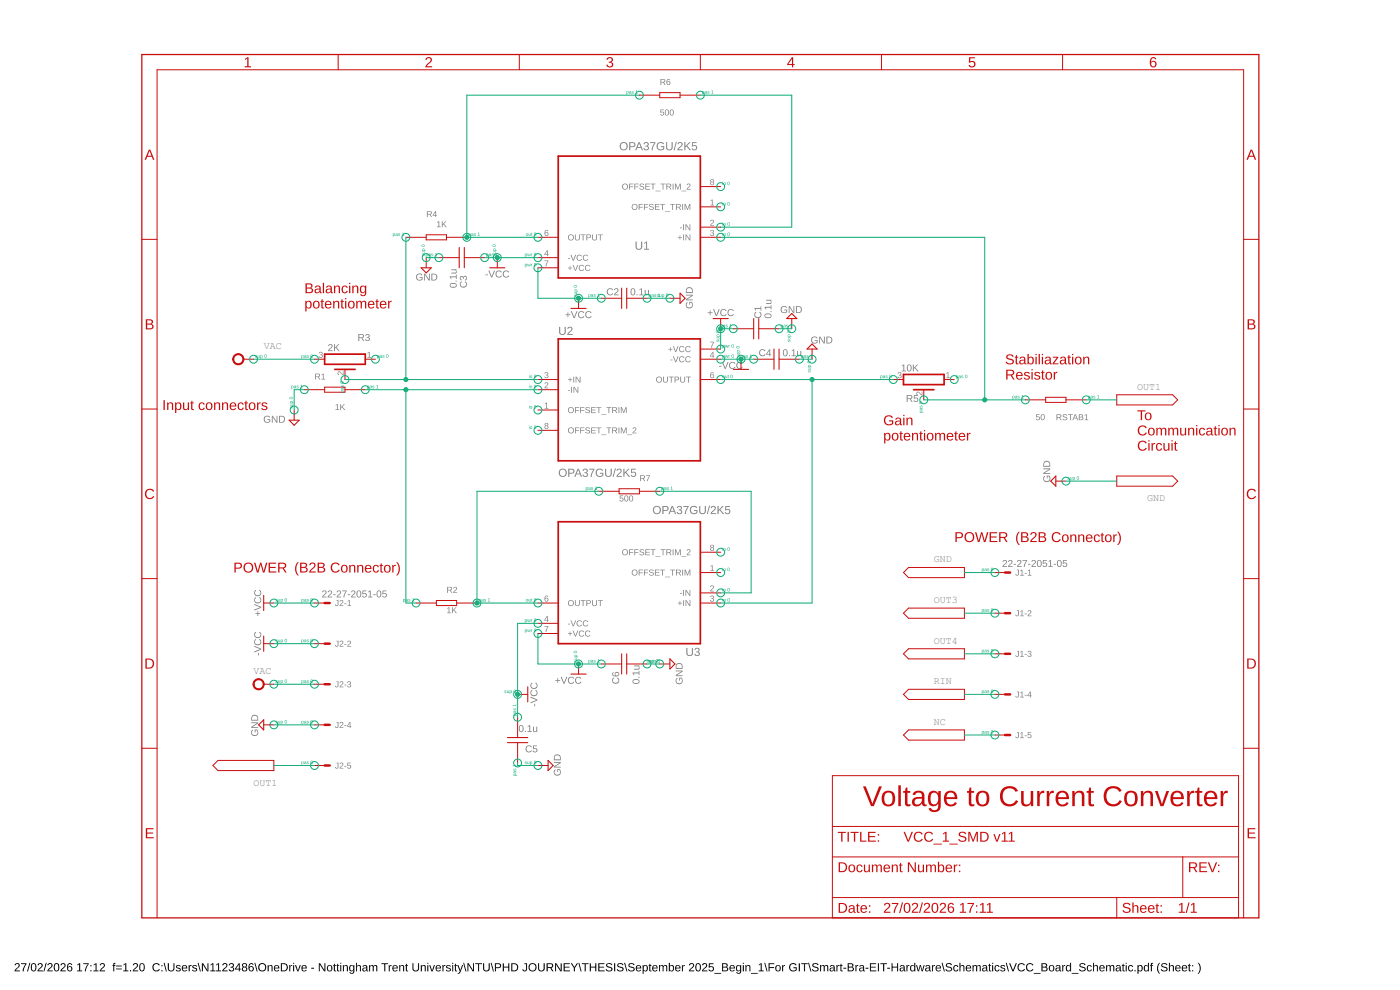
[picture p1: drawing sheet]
<svg xmlns="http://www.w3.org/2000/svg" width="420mm" height="297mm" viewBox="0 0 420 297" stroke-linecap="round" stroke-linejoin="round" font-family="sans-serif">
<defs><g id="words">
<g font-size="3" fill="#808080">
<text x="79.1" y="104.7">VAC</text>
<text x="341.2" y="116.9">OUT1</text>
<text x="344.3" y="150.4">GND</text>
<text x="280.3" y="168.7">GND</text>
<text x="280.3" y="180.9">OUT3</text>
<text x="280.3" y="193.1">OUT4</text>
<text x="76.1" y="202.3">VAC</text>
<text x="280.3" y="205.3">RIN</text>
<text x="280.3" y="217.5">NC</text>
<text x="76.1" y="235.8">OUT1</text>
</g>
</g></defs>
<path d="M4.6 289.1a.79 .79 0 0 1 1.3 .2 .79 .79 0 0 1-.5 1.2l-.7 .7h1.3v.2h-1.6l.1-.4 .6-.6a.52 .52 0 0 0 .5-.8 .52 .52 0 0 0-.9-.1l-.3 .1zM6.3 289h1.6l-.7 1.6-.1 .8h-.3v-.4l.8-1.7h-1.3zM8.8 288.9h.3l-.7 2.6h-.3zM9.6 289.1a.91 .91 0 0 1 1.1 .1 .91 .91 0 0 1 .2 1 .91 .91 0 0 1-.8 1.3 .91 .91 0 0 1-.9-1.3zM9.8 289.3a1.31 1.31 0 0 0 .3 1.9 1.21 1.21 0 0 0 0-2zM11.5 289.1a.79 .79 0 0 1 1.2 .2 .79 .79 0 0 1-.4 1.2l-.7 .7h1.3v.2h-1.7l.1-.4 .7-.6a.52 .52 0 0 0 .5-.8 .52 .52 0 0 0-.9-.1l-.3 .1zM13.7 288.9h.3l-.7 2.6h-.3zM14.5 289.1a.79 .79 0 0 1 1.2 .2 .79 .79 0 0 1-.5 1.2l-.7 .7h1.3v.2h-1.6l.1-.4 .7-.6a.52 .52 0 0 0 .4-.8 .52 .52 0 0 0-.8-.1l-.4 .1zM16.5 289.1a.91 .91 0 0 1 1.1 .1 .91 .91 0 0 1 .2 1 .91 .91 0 0 1-.8 1.3 .91 .91 0 0 1-.9-1.3zM16.7 289.3a1.31 1.31 0 0 0 .3 1.9 1.21 1.21 0 0 0 0-2zM18.4 289.1a.79 .79 0 0 1 1.2 .2 .79 .79 0 0 1-.4 1.2l-.7 .7h1.2v.2h-1.6l.1-.4 .7-.6a.52 .52 0 0 0 .5-.8 .52 .52 0 0 0-.9-.1l-.4 .1zM20.5 289.1l.2-.1a.71 .71 0 0 1 1 .5h-.3a.51 .51 0 0 0-.7-.2 .51 .51 0 0 0-.3 .6v.3a.78 .78 0 0 1 1.2 .1 .78 .78 0 0 1-.3 1.2 .78 .78 0 0 1-1.1-.6v-1.2zM20.4 290.6a.52 .52 0 0 0 1 0 .52 .52 0 0 0-1 0zM23.2 289.4l.9-.4v2.2h.6v.2h-1.6v-.2h.7v-1.9l-.6 .4zM25 289h1.6l-.7 1.6-.1 .8h-.3v-.4l.8-1.7h-1.3zM27.1 289.6h.4v.3h-.4zM27.1 291.1h.4v.3h-.4zM28.1 289.4l.9-.4v2.2h.6v.2h-1.6v-.2h.7v-1.9l-.6 .4zM30.2 289.1a.79 .79 0 0 1 1.2 .2 .79 .79 0 0 1-.4 1.2l-.7 .7h1.2v.2h-1.6l.1-.4 .7-.6a.52 .52 0 0 0 .5-.8 .52 .52 0 0 0-.9-.1l-.4 .1zM34.1 289l.6-.1v.2l-.4 .2v.3h.4v.2h-.4v1.6h-.3v-1.6h-.3zM34.8 289.7h1.7v.3h-1.7zM34.8 290.6h1.7v.3h-1.7zM37.1 289.4l.8-.4v2.2h.6v.2h-1.5v-.2h.6v-1.9l-.5 .4zM39 291.1h.3v.3h-.3zM40.1 289.1a.79 .79 0 0 1 1.2 .2 .79 .79 0 0 1-.4 1.2l-.7 .7h1.3v.2h-1.7l.1-.4 .7-.6a.52 .52 0 0 0 .5-.8 .52 .52 0 0 0-.9-.1l-.3 .1zM42.1 289.1a.91 .91 0 0 1 1.1 .1 .91 .91 0 0 1 .3 1 .91 .91 0 0 1-.9 1.3 .91 .91 0 0 1-.8-1.3zM42.3 289.3a1.31 1.31 0 0 0 .3 1.9 1.21 1.21 0 0 0 0-2zM46.1 289.3a1.21 1.21 0 0 1 1.9 .3l-.4 .1a.9 .9 0 0 0-1.3-.1 .9 .9 0 0 0 .1 1.3 .9 .9 0 0 0 1.3-.2l.3 .1a1.25 1.25 0 0 1-1.9 .4 1.25 1.25 0 0 1 0-1.9zM48.4 289.6h.4v.3h-.4zM48.4 291.1h.4v.3h-.4zM49.1 288.9h.3l.7 2.6h-.3zM50.4 289h.3v1.5a.68 .68 0 0 0 .7 .7 .68 .68 0 0 0 .6-.7v-1.5h.4v1.5a1.01 1.01 0 0 1-1 1 1.01 1.01 0 0 1-1-.9zM53 289.7a.85 .85 0 0 1 1.2 .3h-.2a.39 .39 0 0 0-.5-.3 .39 .39 0 0 0-.3 .5l.2 .1a.68 .68 0 0 1 .9 .8 .68 .68 0 0 1-1.2 .3l-.4-.4h.3a.45 .45 0 0 0 .5 .3 .45 .45 0 0 0 .4-.5l-.3-.1a.61 .61 0 0 1-.7-.3 .61 .61 0 0 1 .1-.7zM54.8 289.8a.85 .85 0 0 1 1-.2 .85 .85 0 0 1 .4 1h-1.3a.54 .54 0 0 0 .3 .6 .54 .54 0 0 0 .7-.2h.3a.95 .95 0 0 1-1.5 .2 .95 .95 0 0 1 .1-1.4zM55 289.9l-.1 .4h1l-.3-.5zM56.6 289.6h.3v.4l.2-.4h.4v.2l-.5 .3-.1 1.3h-.3zM57.9 289.7a.85 .85 0 0 1 1.2 .3h-.2a.39 .39 0 0 0-.5-.3 .39 .39 0 0 0-.3 .5l.2 .1a.68 .68 0 0 1 .9 .8 .68 .68 0 0 1-1.2 .3l-.4-.4h.3a.45 .45 0 0 0 .5 .3 .45 .45 0 0 0 .4-.5l-.2-.1a.61 .61 0 0 1-.8-.3 .61 .61 0 0 1 .1-.7zM59.3 288.9h.3l.7 2.6h-.3zM60.6 289h.4l1.3 2.1v-2.1h.3v2.4h-.4l-1.3-2v2h-.3zM63.2 289.4l.8-.4v2.2h.6v.2h-1.5v-.2h.6v-1.9l-.5 .4zM64.9 289.4l.8-.4v2.2h.6v.2h-1.5v-.2h.6v-1.9l-.5 .4zM67 289.1a.79 .79 0 0 1 1.2 .2 .79 .79 0 0 1-.5 1.2l-.7 .7h1.3v.2h-1.6l.1-.4 .6-.6a.52 .52 0 0 0 .5-.8 .52 .52 0 0 0-.8-.1l-.4 .1zM68.9 289.1a.7 .7 0 0 1 1.1 0 .7 .7 0 0 1-.3 1.1 .72 .72 0 0 1 .5 1.1 .72 .72 0 0 1-1.2 .1l-.4-.6h.3a.49 .49 0 0 0 .7 .4 .49 .49 0 0 0 .2-.7l-.6-.2v-.2a.47 .47 0 0 0 .7-.3 .47 .47 0 0 0-.4-.6 .47 .47 0 0 0-.5 .4h-.3zM71.6 289h.4v1.6h.3v.3h-.3v.5h-.3v-.5h-1.2zM71.7 289.4l-.9 1.2h.9zM72.8 289.1a.7 .7 0 0 1 1.1 0 .7 .7 0 0 1-.2 1.1 .7 .7 0 0 1 .2 1 .7 .7 0 0 1-1.1 0 .7 .7 0 0 1 .2-1l-.4-.4zM72.9 289.6a.45 .45 0 0 0 .9 0 .45 .45 0 0 0-.9 0zM72.9 290.8a.51 .51 0 0 0 1 0 .51 .51 0 0 0-1 0zM75 289.1l.2-.1a.71 .71 0 0 1 .9 .5h-.3a.51 .51 0 0 0-.6-.2 .51 .51 0 0 0-.3 .6v.3a.78 .78 0 0 1 1.2 .1 .78 .78 0 0 1-.4 1.2 .78 .78 0 0 1-1-.6l-.1-1.2zM74.8 290.6a.55 .55 0 0 0 1.1 0 .55 .55 0 0 0-1.1 0zM76.3 288.9h.3l.7 2.6h-.3zM77.4 290.2a1.25 1.25 0 0 1 2.5 0 1.25 1.25 0 0 1-2.5 0zM78.1 289.5a.98 .98 0 0 0 .2 1.6 .98 .98 0 0 0 1.4-.8 .98 .98 0 0 0-1.3-1zM80.3 289.6h.3v.3a.63 .63 0 0 1 .7-.3 .63 .63 0 0 1 .5 .6v1.2h-.3v-1.1a.45 .45 0 0 0-.5-.5 .45 .45 0 0 0-.4 .6v1h-.3zM82.4 289.8a.85 .85 0 0 1 1-.2 .85 .85 0 0 1 .4 1h-1.3a.54 .54 0 0 0 .4 .6 .54 .54 0 0 0 .6-.2h.3a.95 .95 0 0 1-1.4 .2 .95 .95 0 0 1 0-1.4zM82.7 289.9l-.2 .4h1l-.3-.5zM84.3 289a1.43 1.43 0 0 1 2.1 1.4 1.11 1.11 0 0 1-1.2 1h-.9zM84.6 289.3v1.9h.6a1 1 0 0 0 .8-1.3 1 1 0 0 0-1.4-.6zM86.8 289.6h.3v.4l.2-.4h.4v.2l-.5 .3-.1 1.3h-.3zM88 288.9h.3v.3h-.3zM88 289.6h.3v1.8h-.3zM88.5 289.6h.4l.5 1.6 .5-1.6h.4l-.7 1.8h-.4zM90.7 289.8a.85 .85 0 0 1 1-.2 .85 .85 0 0 1 .4 1h-1.3a.54 .54 0 0 0 .3 .6 .54 .54 0 0 0 .7-.2h.2a.95 .95 0 0 1-1.4 .2 .95 .95 0 0 1 .1-1.4zM90.9 289.9l-.1 .4h1l-.3-.5zM93.4 290.4h.9v.2h-.9zM95.7 289h.4l1.3 2.1v-2.1h.3v2.4h-.4l-1.3-2v2h-.3zM98.3 289.8a.91 .91 0 0 1 1.3 .1 .91 .91 0 0 1-.1 1.3 .91 .91 0 0 1-1.3-.2zM98.6 289.9h-.1a.72 .72 0 0 0-.1 .9 .72 .72 0 0 0 .8 .4l.1-.1a.72 .72 0 0 0 .2-.9 .72 .72 0 0 0-.9-.3zM100.3 289.2h.2v.4h.3v.2h-.3v1.2l.4 .4-.7-.1v-1.5h-.2v-.2h.2zM101.3 289.2h.2v.4h.3v.2h-.3v1.2l.4 .4-.7-.1v-1.5h-.3v-.2h.3zM102.1 288.9h.3v.3h-.3zM102.1 289.6h.3v1.8h-.3zM102.9 289.6h.3v.3a.63 .63 0 0 1 .7-.3 .63 .63 0 0 1 .5 .6v1.2h-.3v-1.1a.45 .45 0 0 0-.5-.5 .45 .45 0 0 0-.4 .6v1h-.3zM104.9 289.8a.66 .66 0 0 1 1.1 .1l.1-.3h.3v1.8a.79 .79 0 0 1-.7 .8 .79 .79 0 0 1-.8-.5l.7 .2a.59 .59 0 0 0 .4-.8 .77 .77 0 0 1-1 .2 .77 .77 0 0 1-.2-1.1zM105.2 290a.65 .65 0 0 0-.1 .8 .65 .65 0 0 0 .8 .2 .65 .65 0 0 0 .1-.8 .65 .65 0 0 0-.8-.2zM106.8 288.9h.3v1a.63 .63 0 0 1 .8-.3 .63 .63 0 0 1 .4 .6v1.2h-.3v-1.1a.45 .45 0 0 0-.5-.5 .45 .45 0 0 0-.4 .5v1.1h-.3zM109 289.7a.74 .74 0 0 1 .8-.2 .74 .74 0 0 1 .4 .7l.1 .9 .2 .3h-.4l-.2-.3a.63 .63 0 0 1-.7 .4 .63 .63 0 0 1-.5-.8 .63 .63 0 0 1 .8-.4h.4a.42 .42 0 0 0-.3-.5 .42 .42 0 0 0-.5 .3l-.3-.1zM109.1 290.8a.45 .45 0 0 0 .9 0 .45 .45 0 0 0-.9 0zM110.8 289.6h.3v.3a.58 .58 0 0 1 .5-.4 .58 .58 0 0 1 .5 .4 .58 .58 0 0 1 .7-.4 .58 .58 0 0 1 .4 .7v1.2h-.3v-1.4a.41 .41 0 0 0-.5-.2 .41 .41 0 0 0-.2 .6v1h-.3l-.1-1.4a.41 .41 0 0 0-.5-.2 .41 .41 0 0 0-.2 .6v1h-.3zM114.5 289h2v.3h-.9v2.1h-.3v-2.1h-.8zM116.7 289.6h.2l.1 .4 .1-.4h.4v.2l-.5 .3v1.3h-.3zM118 289.8a.85 .85 0 0 1 1-.2 .85 .85 0 0 1 .4 1h-1.3a.54 .54 0 0 0 .3 .6 .54 .54 0 0 0 .7-.2h.3a.95 .95 0 0 1-1.5 .2 .95 .95 0 0 1 .1-1.4zM118.2 289.9l-.1 .4h1l-.3-.5zM119.8 289.6h.3v.3a.63 .63 0 0 1 .7-.3 .63 .63 0 0 1 .5 .6v1.2h-.3v-1.1a.45 .45 0 0 0-.5-.5 .45 .45 0 0 0-.4 .6v1h-.3zM121.9 289.2h.2v.4h.3v.2h-.3v1.2l.4 .4-.7-.1v-1.5h-.2v-.2h.2zM123.8 289h.3v1.5a.68 .68 0 0 0 .7 .7 .68 .68 0 0 0 .6-.7v-1.5h.4v1.5a1.01 1.01 0 0 1-1 1 1.01 1.01 0 0 1-1-.9zM126.3 289.6h.3v.3a.63 .63 0 0 1 .7-.3 .63 .63 0 0 1 .5 .6v1.2h-.3v-1.1a.45 .45 0 0 0-.5-.5 .45 .45 0 0 0-.4 .6v1h-.3zM128.2 288.9h.4v.3h-.4zM128.2 289.6h.4v1.8h-.4zM128.8 289.6h.3l.6 1.6 .5-1.6h.3l-.7 1.8h-.3zM130.9 289.8a.85 .85 0 0 1 1-.2 .85 .85 0 0 1 .5 1h-1.4a.54 .54 0 0 0 .4 .6 .54 .54 0 0 0 .6-.2h.3a.95 .95 0 0 1-1.4 .2 .95 .95 0 0 1 0-1.4zM131.2 289.9l-.2 .4h1l-.3-.5zM132.8 289.6h.3v.4l.1-.4h.4v.2l-.5 .3v1.3h-.3zM134.1 289.7a.85 .85 0 0 1 1.2 .3h-.3a.39 .39 0 0 0-.4-.3 .39 .39 0 0 0-.3 .5l.2 .1a.68 .68 0 0 1 .8 .8 .68 .68 0 0 1-1.1 .3l-.4-.4h.3a.45 .45 0 0 0 .5 .3 .45 .45 0 0 0 .4-.5l-.3-.1a.61 .61 0 0 1-.7-.3 .61 .61 0 0 1 .1-.7zM135.7 288.9h.3v.3h-.3zM135.7 289.6h.3v1.8h-.3zM136.6 289.2h.2v.4h.4v.2h-.4v1.2l.4 .4-.6-.1-.1-1.5h-.2v-.2h.2zM137.2 289.6h.4l.5 1.5 .6-1.5h.3l-.9 2.2a.41 .41 0 0 1-.3 .4 .41 .41 0 0 1-.4-.3h.3l.3-.5zM139 288.9h.3l.7 2.6h-.3zM140.3 289h.4l1.3 2.1v-2.1h.3v2.4h-.4l-1.3-2v2h-.3zM142.6 289h2v.3h-.8v2.1h-.3v-2.1h-.9zM145 289h.3v1.5a.68 .68 0 0 0 .7 .7 .68 .68 0 0 0 .6-.7v-1.5h.4v1.5a1.01 1.01 0 0 1-1 1 1.01 1.01 0 0 1-1-.9zM147.2 288.9h.3l.7 2.6h-.2zM148.5 289h1a.75 .75 0 0 1 .9 .7 .75 .75 0 0 1-.8 .8h-.7v.9h-.4zM148.9 289.3v.9h.9a.49 .49 0 0 0 0-.9zM150.9 289h.3v1h1.3v-1h.4v2.4h-.4v-1.1h-1.3v1.1h-.3zM153.4 289a1.43 1.43 0 0 1 2.1 1.4 1.11 1.11 0 0 1-1.2 1h-.9zM153.8 289.3v1.9h.5a1 1 0 0 0 .9-1.3 1 1 0 0 0-1.4-.6zM157.4 289h.8v1.7a.73 .73 0 0 1-.7 .8 .73 .73 0 0 1-.8-.7h.4a.4 .4 0 0 0 .4 .4 .4 .4 0 0 0 .4-.5v-1.4h-.5zM158.5 290.2a1.25 1.25 0 0 1 2.5 0 1.25 1.25 0 0 1-2.5 0zM159.2 289.5a.98 .98 0 0 0 .2 1.6 .98 .98 0 0 0 1.4-.8 .98 .98 0 0 0-1.2-1zM161.5 289h.3v1.5a.68 .68 0 0 0 .7 .7 .68 .68 0 0 0 .6-.7v-1.5h.4v1.5a1.01 1.01 0 0 1-1 1 1.01 1.01 0 0 1-1-.9zM164 289h1.2a.7 .7 0 0 1 .8 .6 .7 .7 0 0 1-.6 .8l.7 1h-.3l-.7-1h-.7v1h-.4zM164.4 289.3v.9h.8a.46 .46 0 0 0 .5-.5 .46 .46 0 0 0-.6-.4zM166.6 289h.4l1.3 2.1v-2.1h.3v2.4h-.4l-1.3-2v2h-.3zM169.1 289h1.9v.3h-1.5v.8h1.4v.2h-1.4v.9h1.6v.2h-2zM171.3 289h.3l.8 1.2 .7-1.2h.4l-1 1.4v1h-.3v-1zM173.6 288.9h.2l.7 2.6h-.2zM174.6 289h2v.3h-.8v2.1h-.3v-2.1h-.9zM177 289h.3v1h1.3v-1h.4v2.4h-.4v-1.1h-1.3v1.1h-.3zM179.5 289h1.9v.3h-1.5v.8h1.4v.2h-1.4v.9h1.6v.2h-2zM182 289.3a1.11 1.11 0 0 1 1.8 .2l-.4 .1a.54 .54 0 0 0-.7-.5 .54 .54 0 0 0-.3 .8 1.03 1.03 0 0 1 1.3 1.3 1.25 1.25 0 0 1-1.9-.3l.3-.1a.65 .65 0 0 0 .8 .5 .65 .65 0 0 0 .5-.8l-1.1-.3a.6 .6 0 0 1-.3-.9zM184.3 289h.3v2.4h-.3zM185.3 289.3a1.11 1.11 0 0 1 1.8 .2l-.3 .1a.54 .54 0 0 0-.7-.5 .54 .54 0 0 0-.3 .8 1.03 1.03 0 0 1 1.2 1.3 1.25 1.25 0 0 1-1.9-.3l.3-.1a.65 .65 0 0 0 .8 .5 .65 .65 0 0 0 .5-.8l-1.1-.3a.6 .6 0 0 1-.3-.9zM187.3 288.9h.3l.7 2.6h-.3zM188.7 289.3a1.11 1.11 0 0 1 1.7 .2l-.3 .1a.54 .54 0 0 0-.7-.5 .54 .54 0 0 0-.3 .8 1.03 1.03 0 0 1 1.3 1.3 1.25 1.25 0 0 1-1.9-.3l.3-.1a.65 .65 0 0 0 .7 .5 .65 .65 0 0 0 .5-.8l-1-.3a.6 .6 0 0 1-.3-.9zM191 289.8a.85 .85 0 0 1 1-.2 .85 .85 0 0 1 .5 1h-1.4a.54 .54 0 0 0 .4 .6 .54 .54 0 0 0 .6-.2h.3a.95 .95 0 0 1-1.4 .2 .95 .95 0 0 1 0-1.4zM191.3 289.9l-.2 .4h1l-.3-.5zM192.8 289.6h.3l.1 .3a.71 .71 0 0 1 .9-.3 .71 .71 0 0 1 .3 .9 .76 .76 0 0 1-.9 .9l-.3-.2v1h-.3zM193.4 289.9l-.1 .1a.67 .67 0 0 0-.2 .8 .67 .67 0 0 0 .9 .3 .71 .71 0 0 0 .2-.9 .71 .71 0 0 0-.8-.3zM195 289.2h.2v.4h.3v.2h-.3v1.2l.3 .4-.6-.1v-1.5h-.3v-.2h.3zM195.9 289.8a.85 .85 0 0 1 1.1-.2 .85 .85 0 0 1 .4 1h-1.4a.54 .54 0 0 0 .4 .6 .54 .54 0 0 0 .7-.2h.2a.95 .95 0 0 1-1.4 .2 .95 .95 0 0 1 0-1.4zM196.2 289.9l-.2 .4h1.1l-.3-.5zM197.8 289.6h.3v.3a.58 .58 0 0 1 .5-.4 .58 .58 0 0 1 .5 .4 .58 .58 0 0 1 .7-.4 .58 .58 0 0 1 .4 .7v1.2h-.3v-1.4a.41 .41 0 0 0-.5-.2 .41 .41 0 0 0-.2 .6v1h-.3l-.1-1.4a.41 .41 0 0 0-.5-.2 .41 .41 0 0 0-.2 .6v1h-.3zM200.7 288.9h.3v1a.71 .71 0 0 1 .9-.3 .71 .71 0 0 1 .4 .9 .76 .76 0 0 1-.9 1l-.4-.3v.2h-.3zM201.2 289.9l-.1 .1a.67 .67 0 0 0-.1 .8 .67 .67 0 0 0 .9 .3 .71 .71 0 0 0 .1-.9 .71 .71 0 0 0-.8-.3zM202.8 289.8a.85 .85 0 0 1 1-.2 .85 .85 0 0 1 .5 1h-1.4a.54 .54 0 0 0 .4 .6 .54 .54 0 0 0 .6-.2h.3a.95 .95 0 0 1-1.4 .2 .95 .95 0 0 1 0-1.4zM203.1 289.9l-.2 .4h1l-.3-.5zM204.6 289.6h.3l.1 .4 .1-.4h.4v.2l-.5 .3v1.3h-.3zM207 289.1a.79 .79 0 0 1 1.2 .2 .79 .79 0 0 1-.4 1.2l-.7 .7h1.3v.2h-1.7l.1-.4 .7-.6a.52 .52 0 0 0 .5-.8 .52 .52 0 0 0-.9-.1l-.3 .1zM209 289.1a.91 .91 0 0 1 1.1 .1 .91 .91 0 0 1 .3 1 .91 .91 0 0 1-.9 1.3 .91 .91 0 0 1-.8-1.3zM209.2 289.3a1.31 1.31 0 0 0 .3 1.9 1.21 1.21 0 0 0 0-2zM210.9 289.1a.79 .79 0 0 1 1.3 .2 .79 .79 0 0 1-.5 1.2l-.7 .7h1.3v.2h-1.6l.1-.4 .6-.6a.52 .52 0 0 0 .5-.8 .52 .52 0 0 0-.8-.1l-.4 .1zM212.8 289h1.3v.3h-1.1v.7a.84 .84 0 0 1 1.2 .4 .84 .84 0 0 1-.5 1.2 .84 .84 0 0 1-1.1-.7h.3a.55 .55 0 0 0 .8 .2 .55 .55 0 0 0 .1-.8 .55 .55 0 0 0-.8 0h-.3zM214.4 291.9h2v.2h-2zM216.7 289a1.58 1.58 0 0 1 1.7 .3v.5l-.4 .4a.66 .66 0 0 1 .6 .8 .66 .66 0 0 1-.9 .4h-1zM217 289.3v.7l1.1-.2-.1-.4zM217 290.3v.9h.8l.4-.3-.2-.5zM219.1 289.8a.85 .85 0 0 1 1-.2 .85 .85 0 0 1 .5 1h-1.4a.54 .54 0 0 0 .4 .6 .54 .54 0 0 0 .6-.2h.3a.95 .95 0 0 1-1.4 .2 .95 .95 0 0 1 0-1.4zM219.4 289.9l-.2 .4h1l-.3-.5zM221 289.8a.66 .66 0 0 1 1.1 .1l.1-.3h.3l-.1 1.8a.79 .79 0 0 1-.6 .8 .79 .79 0 0 1-.9-.5l.8 .2a.59 .59 0 0 0 .4-.8 .77 .77 0 0 1-1.1 .2 .77 .77 0 0 1-.1-1.1zM221.3 290a.65 .65 0 0 0-.2 .8 .65 .65 0 0 0 .9 .2 .65 .65 0 0 0 .1-.8 .65 .65 0 0 0-.8-.2zM222.9 288.9h.3v.3h-.3zM222.9 289.6h.3v1.8h-.3zM223.7 289.6h.3v.3a.63 .63 0 0 1 .7-.3 .63 .63 0 0 1 .5 .6v1.2h-.3v-1.1a.45 .45 0 0 0-.5-.5 .45 .45 0 0 0-.4 .6v1h-.3zM225.4 291.9h2v.2h-2zM227.7 289.4l.9-.4v2.2h.6v.2h-1.5v-.2h.6v-1.9l-.6 .4zM229.4 288.9h.2l.8 2.6h-.3zM230.6 289h1.8v.3h-1.4v.9h1.3v.3h-1.3v.9h-.4zM232.9 289.8a.91 .91 0 0 1 1.3 .1 .91 .91 0 0 1-.2 1.3 .91 .91 0 0 1-1.2-.2zM233.2 289.9h-.1a.72 .72 0 0 0-.1 .9 .72 .72 0 0 0 .8 .4l.1-.1a.72 .72 0 0 0 .1-.9 .72 .72 0 0 0-.8-.3zM234.7 289.6h.3v.4l.2-.4h.4v.2l-.5 .3-.1 1.3h-.3zM237.1 289.3a1.27 1.27 0 0 1 2 .2l-.3 .1a.96 .96 0 0 0-1.4 0 .96 .96 0 0 0-.1 1.3 .96 .96 0 0 0 1.4 .2l.1-.6h-.7v-.3h1v.9a1.33 1.33 0 0 1-1.9 .1 1.33 1.33 0 0 1-.1-1.9zM239.7 289h.3v2.4h-.3zM240.4 289h2v.3h-.8v2.1h-.3v-2.1h-.9zM242.5 288.9h.3l.7 2.6h-.3zM243.9 289.3a1.11 1.11 0 0 1 1.7 .2l-.3 .1a.54 .54 0 0 0-.7-.5 .54 .54 0 0 0-.3 .8 1.03 1.03 0 0 1 1.3 1.3 1.25 1.25 0 0 1-1.9-.3l.3-.1a.65 .65 0 0 0 .7 .5 .65 .65 0 0 0 .6-.8l-1.1-.3a.6 .6 0 0 1-.3-.9zM246.1 289.6h.3v.3a.58 .58 0 0 1 .5-.4 .58 .58 0 0 1 .6 .4 .58 .58 0 0 1 .7-.4 .58 .58 0 0 1 .4 .7v1.2h-.3l-.1-1.4a.41 .41 0 0 0-.5-.2 .41 .41 0 0 0-.2 .6v1h-.3v-1.4a.41 .41 0 0 0-.6-.2 .41 .41 0 0 0-.2 .6v1h-.3zM249.3 289.7a.74 .74 0 0 1 .7-.2 .74 .74 0 0 1 .5 .7v.9l.3 .3h-.4l-.2-.3a.63 .63 0 0 1-.8 .4 .63 .63 0 0 1-.4-.8 .63 .63 0 0 1 .8-.4h.4a.42 .42 0 0 0-.3-.5 .42 .42 0 0 0-.5 .3l-.4-.1zM249.3 290.8a.45 .45 0 0 0 .9 0 .45 .45 0 0 0-.9 0zM251 289.6h.3v.4l.2-.4h.4v.2l-.5 .3-.1 1.3h-.3zM252.3 289.2h.2v.4h.4v.2h-.4v1.2l.4 .4-.6-.1-.1-1.5h-.2v-.2h.2zM253.1 290.4h.9v.2h-.9zM254.4 289a1.58 1.58 0 0 1 1.7 .3v.5l-.4 .4a.66 .66 0 0 1 .6 .8 .66 .66 0 0 1-.9 .4h-1zM254.7 289.3v.7l1.1-.2-.1-.4zM254.7 290.3v.9h.9l.3-.3-.2-.5zM256.7 289.6h.3v.4l.2-.4h.4v.2l-.5 .3-.1 1.3h-.3zM258.1 289.7a.74 .74 0 0 1 .8-.2 .74 .74 0 0 1 .4 .7v.9l.3 .3h-.4l-.2-.3a.63 .63 0 0 1-.8 .4 .63 .63 0 0 1-.4-.8 .63 .63 0 0 1 .8-.4h.4a.42 .42 0 0 0-.3-.5 .42 .42 0 0 0-.5 .3l-.3-.1zM258.2 290.8a.45 .45 0 0 0 .8 0 .45 .45 0 0 0-.8 0zM259.8 290.4h.8v.2h-.8zM261.1 289h1.8v.3h-1.5v.8h1.4v.2h-1.4v.9h1.6v.2h-1.9zM263.5 289h.3v2.4h-.3zM264.2 289h2v.3h-.8v2.1h-.4v-2.1h-.8zM266.2 290.4h.9v.2h-.9zM267.6 289h.3v1h1.3v-1h.3v2.4h-.3v-1.1h-1.3v1.1h-.3zM270.3 289.7a.74 .74 0 0 1 .8-.2 .74 .74 0 0 1 .4 .7v.9l.3 .3h-.4l-.2-.3a.63 .63 0 0 1-.8 .4 .63 .63 0 0 1-.4-.8 .63 .63 0 0 1 .8-.4h.4a.42 .42 0 0 0-.3-.5 .42 .42 0 0 0-.5 .3l-.3-.1zM270.3 290.8a.45 .45 0 0 0 .9 0 .45 .45 0 0 0-.9 0zM272 289.6h.3v.4l.2-.4h.4v.2l-.5 .3-.1 1.3h-.3zM273.3 289.8l.5-.3 .6 .4v-1h.3v2.5h-.3v-.3a.71 .71 0 0 1-.9 .3 .71 .71 0 0 1-.4-.9zM273.5 289.9a.66 .66 0 0 0-.1 .9 .66 .66 0 0 0 .9 .3 .67 .67 0 0 0 .1-.9 .67 .67 0 0 0-.9-.3zM274.9 289.6h.3l.4 1.6 .4-1.6h.4l.4 1.6 .4-1.6h.3l-.5 1.8h-.4l-.4-1.6-.4 1.6h-.4zM277.9 289.7a.74 .74 0 0 1 .8-.2 .74 .74 0 0 1 .5 .7v.9l.2 .3h-.3l-.2-.3a.63 .63 0 0 1-.8 .4 .63 .63 0 0 1-.5-.8 .63 .63 0 0 1 .8-.4h.5a.42 .42 0 0 0-.3-.5 .42 .42 0 0 0-.6 .3l-.3-.1zM278 290.8a.45 .45 0 0 0 .9 0 .45 .45 0 0 0-.9 0zM279.7 289.6h.3v.4l.2-.4h.4v.2l-.6 .3v1.3h-.3zM281 289.8a.85 .85 0 0 1 1-.2 .85 .85 0 0 1 .4 1h-1.3a.54 .54 0 0 0 .3 .6 .54 .54 0 0 0 .7-.2h.3a.95 .95 0 0 1-1.4 .2 .95 .95 0 0 1 0-1.4zM281.2 289.9l-.1 .4h1l-.3-.5zM282.6 288.9h.3l.7 2.6h-.3zM284 289.3a1.11 1.11 0 0 1 1.7 .2l-.3 .1a.54 .54 0 0 0-.7-.5 .54 .54 0 0 0-.3 .8 1.03 1.03 0 0 1 1.3 1.3 1.25 1.25 0 0 1-2-.3l.4-.1a.65 .65 0 0 0 .7 .5 .65 .65 0 0 0 .5-.8l-1-.3a.6 .6 0 0 1-.3-.9zM286.3 289.8a.76 .76 0 0 1 1.3 .3h-.3a.48 .48 0 0 0-.7-.3 .48 .48 0 0 0-.2 .7 .48 .48 0 0 0 .2 .7 .48 .48 0 0 0 .7-.3h.3a.83 .83 0 0 1-1.1 .5 .83 .83 0 0 1-.4-1.2zM287.9 288.9h.4l-.1 1a.63 .63 0 0 1 .8-.3 .63 .63 0 0 1 .4 .6v1.2h-.3v-1.1a.45 .45 0 0 0-.5-.5 .45 .45 0 0 0-.3 .5v1.1h-.4zM290 289.8a.85 .85 0 0 1 1.1-.2 .85 .85 0 0 1 .4 1h-1.4a.54 .54 0 0 0 .4 .6 .54 .54 0 0 0 .6-.2h.3a.95 .95 0 0 1-1.4 .2 .95 .95 0 0 1 0-1.4zM290.3 289.9l-.2 .4h1.1l-.4-.5zM291.9 289.6h.3v.3a.58 .58 0 0 1 .5-.4 .58 .58 0 0 1 .5 .4 .58 .58 0 0 1 .7-.4 .58 .58 0 0 1 .4 .7v1.2h-.3v-1.4a.41 .41 0 0 0-.5-.2 .41 .41 0 0 0-.2 .6v1h-.3l-.1-1.4a.41 .41 0 0 0-.5-.2 .41 .41 0 0 0-.2 .6v1h-.3zM295 289.7a.74 .74 0 0 1 .8-.2 .74 .74 0 0 1 .5 .7v.9l.2 .3h-.3l-.2-.3a.63 .63 0 0 1-.8 .4 .63 .63 0 0 1-.5-.8 .63 .63 0 0 1 .8-.4h.4a.42 .42 0 0 0-.2-.5 .42 .42 0 0 0-.6 .3l-.3-.1zM295.1 290.8a.45 .45 0 0 0 .9 0 .45 .45 0 0 0-.9 0zM296.9 289.2h.2v.4h.4v.2h-.4v1.2l.4 .4-.6-.1-.1-1.5h-.2v-.2h.2zM297.8 288.9h.3v.3h-.3zM297.8 289.6h.3v1.8h-.3zM298.7 289.8a.76 .76 0 0 1 1.3 .3h-.3a.48 .48 0 0 0-.7-.3 .48 .48 0 0 0-.2 .7 .48 .48 0 0 0 .2 .7 .48 .48 0 0 0 .7-.3h.3a.83 .83 0 0 1-1.2 .5 .83 .83 0 0 1-.3-1.2zM300.4 289.7a.85 .85 0 0 1 1.3 .3h-.3a.39 .39 0 0 0-.5-.3 .39 .39 0 0 0-.3 .5l.2 .1a.68 .68 0 0 1 .9 .8 .68 .68 0 0 1-1.1 .3l-.4-.4h.2a.45 .45 0 0 0 .6 .3 .45 .45 0 0 0 .3-.5l-.2-.1a.61 .61 0 0 1-.7-.3 .61 .61 0 0 1 0-.7zM301.8 288.9h.3l.7 2.6h-.3zM302.8 289h.4l.8 2.2 .8-2.2h.4l-1 2.4h-.4zM305.7 289.3a1.21 1.21 0 0 1 1.9 .3l-.3 .1a.9 .9 0 0 0-1.4-.1 .9 .9 0 0 0 .1 1.3 .9 .9 0 0 0 1.3-.2l.3 .1a1.25 1.25 0 0 1-1.9 .4 1.25 1.25 0 0 1 0-1.9zM308.2 289.3a1.21 1.21 0 0 1 1.9 .3l-.3 .1a.9 .9 0 0 0-1.3-.1 .9 .9 0 0 0 .1 1.3 .9 .9 0 0 0 1.3-.2l.3 .1a1.25 1.25 0 0 1-1.9 .4 1.25 1.25 0 0 1-.1-1.9zM310.2 291.9h2.1v.2h-2.1zM312.5 289a1.58 1.58 0 0 1 1.7 .3l.1 .5-.5 .4a.66 .66 0 0 1 .6 .8 .66 .66 0 0 1-.9 .4h-1zM312.9 289.3v.7l1-.2-.1-.4zM312.9 290.3v.9h.8l.4-.3-.3-.5zM315 289.8a.91 .91 0 0 1 1.3 .1 .91 .91 0 0 1-.2 1.3 .91 .91 0 0 1-1.2-.2zM315.3 289.9h-.1a.72 .72 0 0 0-.1 .9 .72 .72 0 0 0 .8 .4l.1-.1a.72 .72 0 0 0 .1-.9 .72 .72 0 0 0-.8-.3zM317 289.7a.74 .74 0 0 1 .8-.2 .74 .74 0 0 1 .5 .7v.9l.2 .3h-.3l-.2-.3a.63 .63 0 0 1-.8 .4 .63 .63 0 0 1-.5-.8 .63 .63 0 0 1 .8-.4h.5a.42 .42 0 0 0-.3-.5 .42 .42 0 0 0-.6 .3l-.3-.1zM317.1 290.8a.45 .45 0 0 0 .9 0 .45 .45 0 0 0-.9 0zM318.8 289.6h.3v.4l.2-.4h.4v.2l-.6 .3v1.3h-.3zM320 289.8l.6-.3 .5 .4v-1h.3l.1 2.5h-.3l-.1-.3a.71 .71 0 0 1-.9 .3 .71 .71 0 0 1-.3-.9zM320.3 289.9a.66 .66 0 0 0-.1 .9 .66 .66 0 0 0 .8 .3 .67 .67 0 0 0 .2-.9 .67 .67 0 0 0-.9-.3zM321.6 291.9h2.1v.2h-2.1zM324 289.3a1.11 1.11 0 0 1 1.8 .2l-.3 .1a.54 .54 0 0 0-.7-.5 .54 .54 0 0 0-.3 .8 1.03 1.03 0 0 1 1.2 1.3 1.25 1.25 0 0 1-1.9-.3l.3-.1a.65 .65 0 0 0 .8 .5 .65 .65 0 0 0 .5-.8l-1.1-.3a.6 .6 0 0 1-.3-.9zM326.4 289.8a.76 .76 0 0 1 1.3 .3h-.3a.48 .48 0 0 0-.7-.3 .48 .48 0 0 0-.2 .7 .48 .48 0 0 0 .2 .7 .48 .48 0 0 0 .7-.3h.3a.83 .83 0 0 1-1.2 .5 .83 .83 0 0 1-.3-1.2zM328 288.9h.3v1a.63 .63 0 0 1 .7-.3 .63 .63 0 0 1 .5 .6v1.2h-.3v-1.1a.45 .45 0 0 0-.5-.5 .45 .45 0 0 0-.4 .5v1.1h-.3zM330.1 289.8a.85 .85 0 0 1 1-.2 .85 .85 0 0 1 .4 1h-1.3a.54 .54 0 0 0 .4 .6 .54 .54 0 0 0 .6-.2h.3a.95 .95 0 0 1-1.4 .2 .95 .95 0 0 1 0-1.4zM330.4 289.9l-.2 .4h1l-.3-.5zM331.9 289.6h.3v.3a.58 .58 0 0 1 .6-.4 .58 .58 0 0 1 .5 .4 .58 .58 0 0 1 .7-.4 .58 .58 0 0 1 .4 .7v1.2h-.3v-1.4a.41 .41 0 0 0-.5-.2 .41 .41 0 0 0-.3 .6v1h-.3v-1.4a.41 .41 0 0 0-.5-.2 .41 .41 0 0 0-.2 .6v1h-.3zM335.1 289.7a.74 .74 0 0 1 .8-.2 .74 .74 0 0 1 .4 .7v.9l.3 .3h-.4l-.2-.3a.63 .63 0 0 1-.7 .4 .63 .63 0 0 1-.5-.8 .63 .63 0 0 1 .8-.4h.4a.42 .42 0 0 0-.3-.5 .42 .42 0 0 0-.5 .3l-.3-.1zM335.2 290.8a.45 .45 0 0 0 .9 0 .45 .45 0 0 0-.9 0zM337 289.2h.2v.4h.3v.2h-.3v1.2l.4 .4-.7-.1v-1.5h-.2v-.2h.2zM337.8 288.9h.3v.3h-.3zM337.8 289.6h.3v1.8h-.3zM338.7 289.8a.76 .76 0 0 1 1.3 .3h-.3a.48 .48 0 0 0-.6-.3 .48 .48 0 0 0-.2 .7 .48 .48 0 0 0 .2 .7 .48 .48 0 0 0 .6-.3h.4a.83 .83 0 0 1-1.2 .5 .83 .83 0 0 1-.3-1.2zM340.5 291.1h.3v.3h-.3zM341.4 289.6h.3v.3a.71 .71 0 0 1 .9-.3 .71 .71 0 0 1 .4 .9 .76 .76 0 0 1-1 .9l-.3-.2v1h-.3zM341.9 289.9l-.1 .1a.67 .67 0 0 0-.1 .8 .67 .67 0 0 0 .8 .3 .71 .71 0 0 0 .2-.9 .71 .71 0 0 0-.8-.3zM343.4 289.8l.5-.3 .6 .4v-1h.3v2.5h-.3v-.3a.71 .71 0 0 1-.9 .3 .71 .71 0 0 1-.4-.9zM343.7 289.9a.66 .66 0 0 0-.2 .9 .66 .66 0 0 0 .9 .3 .67 .67 0 0 0 .1-.9 .67 .67 0 0 0-.8-.3zM345.5 289l.6-.1v.2l-.4 .2v.3h.4v.2h-.4v1.6h-.3v-1.6h-.3zM347.9 288.9h.3a2.48 2.48 0 0 0 0 3.3 1.7 1.7 0 0 1-.9-2zM348.6 289.3a1.11 1.11 0 0 1 1.7 .2l-.3 .1a.54 .54 0 0 0-.7-.5 .54 .54 0 0 0-.3 .8 1.03 1.03 0 0 1 1.3 1.3 1.25 1.25 0 0 1-1.9-.3l.3-.1a.65 .65 0 0 0 .7 .5 .65 .65 0 0 0 .6-.8l-1.1-.3a.6 .6 0 0 1-.3-.9zM350.8 288.9h.3v1a.63 .63 0 0 1 .7-.3 .63 .63 0 0 1 .5 .6v1.2h-.3v-1.1a.45 .45 0 0 0-.5-.5 .45 .45 0 0 0-.4 .5v1.1h-.3zM352.9 289.8a.85 .85 0 0 1 1-.2 .85 .85 0 0 1 .4 1h-1.3a.54 .54 0 0 0 .3 .6 .54 .54 0 0 0 .7-.2h.3a.95 .95 0 0 1-1.4 .2 .95 .95 0 0 1 0-1.4zM353.2 289.9l-.2 .4h1l-.3-.5zM354.9 289.8a.85 .85 0 0 1 1-.2 .85 .85 0 0 1 .4 1h-1.3a.54 .54 0 0 0 .3 .6 .54 .54 0 0 0 .7-.2h.3a.95 .95 0 0 1-1.5 .2 .95 .95 0 0 1 .1-1.4zM355.1 289.9l-.1 .4h1l-.3-.5zM356.8 289.2h.2v.4h.4v.2h-.4v1.2l.4 .4-.6-.1-.1-1.5h-.2v-.2h.2zM357.8 289.6h.3v.3h-.3zM357.8 291.1h.3v.3h-.3zM359.4 288.9a1.7 1.7 0 0 1 .9 2l-.4 1-.5 .3a2.48 2.48 0 0 0 0-3.3z" fill="#000"/>
<g fill="#808080">
<path d="M110.3 105.9l.6-.3v1.6h.5v.2h-1.2v-.2h.5v-1.4l-.4 .3z"/>
<path d="M95.9 105.7a.52 .52 0 0 1 .8-.1 .52 .52 0 0 1-.2 .9 .55 .55 0 0 1 0 .9 .55 .55 0 0 1-.8-.5h.2a.36 .36 0 0 0 .5 .3 .36 .36 0 0 0 .1-.6h-.4v-.2a.35 .35 0 0 0 .5-.2 .35 .35 0 0 0-.3-.5 .35 .35 0 0 0-.4 .3h-.2z"/>
<path d="M101.4 111.6a1.25 1.25 0 0 1 1.5 .7v-.9h.2v1.2l-1-.8a.35 .35 0 0 0-.6 0 .35 .35 0 0 0 .3 .5v.3l-.5-.4z"/>
<path d="M284 112l.6-.3v1.6h.5v.2h-1.1v-.2h.4v-1.4l-.4 .3z"/>
<path d="M269.6 111.8a.52 .52 0 0 1 .8-.1 .52 .52 0 0 1-.2 .8 .55 .55 0 0 1 0 1 .55 .55 0 0 1-.8-.5h.2a.36 .36 0 0 0 .5 .3 .36 .36 0 0 0 .2-.6l-.5-.1v-.2a.35 .35 0 0 0 .5-.1 .35 .35 0 0 0-.2-.5 .35 .35 0 0 0-.5 .3h-.2z"/>
<path d="M275.1 117.7a1.25 1.25 0 0 1 1.5 .7v-.9h.2v1.2l-.9-.8a.35 .35 0 0 0-.6 0 .35 .35 0 0 0 .2 .5v.3l-.5-.4z"/>
<path d="M213.3 69.1a.52 .52 0 0 1 .8 0 .52 .52 0 0 1-.2 .8 .55 .55 0 0 1 0 1 .55 .55 0 0 1-.8-.6h.2a.36 .36 0 0 0 .5 .3 .36 .36 0 0 0 .2-.5l-.5-.1v-.2a.35 .35 0 0 0 .5-.2 .35 .35 0 0 0-.2-.4 .35 .35 0 0 0-.4 .3l-.3-.1z"/>
<path d="M213.3 66.1a.61 .61 0 0 1 .9 .2 .61 .61 0 0 1-.5 .8l-.3 .4h.9v.2h-1.2l.8-.9a.35 .35 0 0 0 0-.6 .35 .35 0 0 0-.5 .2h-.3z"/>
<path d="M213.2 60.2l.7-.3v1.6h.4v.1h-1.1v-.1h.4v-1.4l-.4 .3z"/>
<path d="M163.4 78.2h1.2l-.6 1.7h-.3l.1-.4 .6-1.2h-1z"/>
<path d="M163.6 111.8a.52 .52 0 0 1 .8-.1 .52 .52 0 0 1-.2 .8 .55 .55 0 0 1 0 1 .55 .55 0 0 1-.8-.5h.2a.36 .36 0 0 0 .5 .3 .36 .36 0 0 0 .2-.6l-.5-.1v-.2a.35 .35 0 0 0 .5-.1 .35 .35 0 0 0-.2-.5 .35 .35 0 0 0-.5 .3h-.2z"/>
<path d="M163.6 114.8a.61 .61 0 0 1 .9 .3 .61 .61 0 0 1-.5 .8l-.3 .4h.9v.2h-1.2l.7-1a.35 .35 0 0 0 .1-.6 .35 .35 0 0 0-.5 .3h-.3z"/>
<path d="M163.5 121.1l.7-.3v1.6h.4v.2h-1.1v-.2h.4v-1.4l-.4 .3z"/>
<path d="M213.1 102.5h1.2l-.6 1.8h-.2v-.5l.6-1.1h-1z"/>
<path d="M213.3 178.8a.52 .52 0 0 1 .8 0 .52 .52 0 0 1-.2 .8 .55 .55 0 0 1 0 1 .55 .55 0 0 1-.8-.6h.2a.36 .36 0 0 0 .5 .3 .36 .36 0 0 0 .2-.5l-.5-.1v-.2a.35 .35 0 0 0 .5-.2 .35 .35 0 0 0-.2-.4 .35 .35 0 0 0-.4 .3h-.3z"/>
<path d="M213.3 175.8a.61 .61 0 0 1 .9 .2 .61 .61 0 0 1-.5 .9l-.3 .4h.9v.2h-1.2l.8-1a.35 .35 0 0 0 0-.6 .35 .35 0 0 0-.5 .2h-.3z"/>
<path d="M213.2 169.9l.7-.3v1.6h.4v.2h-1.1v-.2h.4v-1.4l-.4 .3z"/>
<path d="M163.4 187.9h1.2l-.6 1.7h-.3l.1-.4 .6-1.1h-1z"/>
<path d="M98.7 103.4a.67 .67 0 0 1 1 .1 .67 .67 0 0 1-.3 1l-.6 .6h1v.3h-1.3l.7-1.1a.42 .42 0 0 0 .3-.7 .42 .42 0 0 0-.7 .2h-.3zM100.2 103.3h.3v1l1-1h.3l-.8 .9 1 1.2h-.4l-.8-1-.3 .2v.8h-.3z"/>
<path d="M270.7 109.7l.7-.3v1.8h.5v.2h-1.3v-.2h.5v-1.6l-.4 .4zM272.5 109.5a.86 .86 0 0 1 1 .2 .86 .86 0 0 1 .1 1 .74 .74 0 0 1-.9 .8 .74 .74 0 0 1-.5-1.1zM272.6 109.6l-.1 .2a.99 .99 0 0 0 .5 1.4l.2-.1a.98 .98 0 0 0-.5-1.5zM274 109.4h.2v1l1-1h.4l-.9 .9 1 1.1h-.4l-.8-1-.3 .3v.7h-.2z"/>
<path d="M213 93.1h.2v.6h.7v.2h-.7v.7h-.2v-.7h-.6v-.2h.6zM214 92.8h.3l.7 1.8 .7-1.8h.3l-.9 2h-.2zM216.4 93a1.03 1.03 0 0 1 1.6 .2l-.2 .1a.76 .76 0 0 0-1.2 0 .76 .76 0 0 0 .1 1.1 .76 .76 0 0 0 1.1-.2l.3 .1a1.06 1.06 0 0 1-1.6 .3 1.06 1.06 0 0 1-.1-1.6zM218.6 93a1.03 1.03 0 0 1 1.6 .2l-.3 .1a.76 .76 0 0 0-1.1 0 .76 .76 0 0 0 .1 1.1 .76 .76 0 0 0 1.1-.2l.2 .1a1.06 1.06 0 0 1-1.6 .3 1.06 1.06 0 0 1 0-1.6z"/>
<path d="M167.3 203.4h.2v.7h.6v.2h-.6v.6h-.2v-.6h-.6v-.2h.6zM168.3 203.1h.3l.7 1.8 .7-1.8h.3l-.9 2.1h-.3zM170.7 203.3a1.03 1.03 0 0 1 1.6 .3l-.3 .1a.76 .76 0 0 0-1.1-.1 .76 .76 0 0 0 .1 1.1 .76 .76 0 0 0 1.1-.2l.2 .1a1.06 1.06 0 0 1-1.6 .4 1.06 1.06 0 0 1 0-1.7zM172.9 203.3a1.03 1.03 0 0 1 1.6 .3l-.3 .1a.76 .76 0 0 0-1.1-.1 .76 .76 0 0 0 0 1.1 .76 .76 0 0 0 1.2-.2l.2 .1a1.06 1.06 0 0 1-1.6 .4 1.06 1.06 0 0 1 0-1.7z"/>
<path d="M145.7 82.3h.7v.3h-.7zM146.6 81.2h.3l.7 1.8 .7-1.8h.2l-.8 2.1h-.3zM149 81.4a1.03 1.03 0 0 1 1.6 .3l-.3 .1a.76 .76 0 0 0-1.1-.1 .76 .76 0 0 0 .1 1.1 .76 .76 0 0 0 1.1-.2l.2 .1a1.06 1.06 0 0 1-1.6 .4 1.06 1.06 0 0 1 0-1.7zM151.2 81.4a1.03 1.03 0 0 1 1.6 .3l-.3 .1a.76 .76 0 0 0-1.1-.1 .76 .76 0 0 0 0 1.1 .76 .76 0 0 0 1.2-.2l.2 .1a1.06 1.06 0 0 1-1.6 .4 1.06 1.06 0 0 1 0-1.7z"/>
<path d="M79.4 125a1.08 1.08 0 0 1 1.7 .2l-.3 .1a.81 .81 0 0 0-1.2 0 .81 .81 0 0 0 .1 1.2 .81 .81 0 0 0 1.2-.1v-.4h-.7v-.2h.9v.7a1.13 1.13 0 0 1-1.6 .1 1.13 1.13 0 0 1-.1-1.6zM81.6 124.8h.3l1.1 1.7v-1.7h.3v2h-.4l-1.1-1.7v1.7h-.2zM83.8 124.8h.6a1.04 1.04 0 0 1 1.1 1 1.04 1.04 0 0 1-1 1h-.7zM84 125v1.6a.88 .88 0 0 0 1.3-.8 .88 .88 0 0 0-1.3-.8z"/>
<path d="M234.5 92.1a1.08 1.08 0 0 1 1.7 .2l-.3 .1a.81 .81 0 0 0-1.1 0 .81 .81 0 0 0 0 1.2 .81 .81 0 0 0 1.2-.1v-.4h-.6v-.2h.8v.7a1.13 1.13 0 0 1-1.6 .1 1.13 1.13 0 0 1-.1-1.6zM236.7 91.9h.3l1.2 1.7-.1-1.7h.3v2h-.4l-1.1-1.7 .1 1.7h-.3zM238.9 91.9h.7a1.04 1.04 0 0 1 1.1 .9 1.04 1.04 0 0 1-1 1.1h-.8zM239.2 92.1v1.6a.88 .88 0 0 0 1.2-.8 .88 .88 0 0 0-1.2-.8z"/>
<path d="M206 90.8l.3-.2 .1 .3a.81 .81 0 0 0 0 1.1 .81 .81 0 0 0 1.2 0 .81 .81 0 0 0-.1-1.2h-.4v.7h-.2v-.9h.7a1.1 1.1 0 0 1 .2 1.5 1.1 1.1 0 0 1-1.5 .2 1.1 1.1 0 0 1-.3-1.5zM205.8 88.4h2.1v.4l-1.8 1.1h1.8v.2h-2.1v-.3l1.8-1.1h-1.8zM206.1 86.4a1.05 1.05 0 0 1 1.1-.2 1.05 1.05 0 0 1 .7 1v.7h-2.1zM206.3 86.6l-.2 1.1h1.6a.89 .89 0 0 0-.3-1.1 .89 .89 0 0 0-1.1 0z"/>
<path d="M125.1 82.3a1.08 1.08 0 0 1 1.7 .3h-.3a.81 .81 0 0 0-1.1 .1 .81 .81 0 0 0 0 1.1 .81 .81 0 0 0 1.2-.1v-.3h-.6v-.3h.8v.7a1.13 1.13 0 0 1-1.6 .2 1.13 1.13 0 0 1-.1-1.7zM127.3 82.1h.3l1.1 1.8v-1.8h.3v2.1h-.4l-1.1-1.8v1.8h-.2zM129.5 82.1h.7a1.04 1.04 0 0 1 1 1 1.04 1.04 0 0 1-1 1.1h-.7zM129.7 82.3v1.6a.88 .88 0 0 0 1.3-.8 .88 .88 0 0 0-1.3-.8z"/>
<path d="M243.7 101.2a1.08 1.08 0 0 1 1.6 .3h-.2a.81 .81 0 0 0-1.2 .1 .81 .81 0 0 0 .1 1.1 .81 .81 0 0 0 1.1-.1v-.3h-.6v-.3h.9v.7a1.13 1.13 0 0 1-1.6 .2 1.13 1.13 0 0 1-.1-1.7zM245.9 101h.3l1.1 1.8v-1.8h.2v2.1h-.3l-1.1-1.8v1.8h-.2zM248 101h.7a1.04 1.04 0 0 1 1.1 1 1.04 1.04 0 0 1-1 1.1h-.8zM248.3 101.2v1.6a.88 .88 0 0 0 1.2-.8 .88 .88 0 0 0-1.2-.8z"/>
<path d="M203 203.6l.2-.2 .1 .2a.81 .81 0 0 0 .1 1.2 .81 .81 0 0 0 1.1-.1 .81 .81 0 0 0-.1-1.1h-.3v.6h-.3v-.9h.7a1.1 1.1 0 0 1 .3 1.6 1.1 1.1 0 0 1-1.6 .2 1.1 1.1 0 0 1-.2-1.5zM202.8 201.2h2.1v.3l-1.8 1.1h1.8v.3h-2.1v-.4l1.8-1.1h-1.8zM203.1 199.2a1.05 1.05 0 0 1 1.1-.2 1.05 1.05 0 0 1 .7 .9v.8h-2.1zM203.2 199.4l-.2 1h1.6a.89 .89 0 0 0-.3-1.1 .89 .89 0 0 0-1.1 .1z"/>
<path d="M166.4 231l.3-.2 .1 .3a.81 .81 0 0 0 0 1.1 .81 .81 0 0 0 1.1 0 .81 .81 0 0 0 0-1.2h-.4v.6h-.2v-.8h.7a1.1 1.1 0 0 1 .2 1.5 1.1 1.1 0 0 1-1.5 .2 1.1 1.1 0 0 1-.3-1.5zM166.2 228.6h2.1v.4l-1.8 1.1 1.8-.1v.3h-2.1v-.3l1.8-1.2-1.8 .1zM166.5 226.6a1.05 1.05 0 0 1 1.1-.2 1.05 1.05 0 0 1 .7 .9v.8h-2.1zM166.6 226.8l-.2 1h1.7a.89 .89 0 0 0-.3-1 .89 .89 0 0 0-1.2 0z"/>
<path d="M160.4 211.2h.2v.7h-.2zM159.2 209l2.1 .9v.3l-2.1 .8v-.3l1.8-.7-1.8-.7zM159.4 207.2l.3-.2 .1 .3a.76 .76 0 0 0-.1 1.1 .76 .76 0 0 0 1.2-.1 .76 .76 0 0 0-.2-1.1l.1-.2a1.06 1.06 0 0 1 .3 1.5 1.06 1.06 0 0 1-1.5 .2 1.06 1.06 0 0 1-.2-1.5zM159.4 205l.3-.2 .1 .3a.76 .76 0 0 0-.1 1.1 .76 .76 0 0 0 1.2 0 .76 .76 0 0 0-.2-1.2l.1-.2a1.06 1.06 0 0 1 .3 1.5 1.06 1.06 0 0 1-1.5 .2 1.06 1.06 0 0 1-.2-1.5z"/>
<path d="M76.6 184h.7v-.6h.2v.6h.6v.2h-.6v.6h-.2v-.6h-.7zM76.3 181.2l2.1 .9v.3l-2.1 .8v-.3l1.8-.7-1.8-.7zM76.5 179.4l.3-.2 .1 .2a.76 .76 0 0 0-.1 1.2 .76 .76 0 0 0 1.2-.1 .76 .76 0 0 0-.3-1.1l.2-.2a1.06 1.06 0 0 1 .3 1.5 1.06 1.06 0 0 1-1.5 .2 1.06 1.06 0 0 1-.2-1.5zM76.5 177.2l.3-.2 .1 .3a.76 .76 0 0 0-.1 1.1 .76 .76 0 0 0 1.2-.1 .76 .76 0 0 0-.3-1.1l.2-.2a1.06 1.06 0 0 1 .3 1.5 1.06 1.06 0 0 1-1.5 .2 1.06 1.06 0 0 1-.2-1.5z"/>
<path d="M77.5 195.9h.2v.7h-.2zM76.3 193.8l2.1 .8v.3l-2.1 .9v-.3l1.8-.7-1.8-.7zM76.5 191.9l.3-.2 .1 .3a.76 .76 0 0 0-.1 1.1 .76 .76 0 0 0 1.2 0 .76 .76 0 0 0-.3-1.2l.2-.2a1.06 1.06 0 0 1 .3 1.5 1.06 1.06 0 0 1-1.5 .3 1.06 1.06 0 0 1-.2-1.6zM76.5 189.8l.3-.2 .1 .2a.76 .76 0 0 0-.1 1.2 .76 .76 0 0 0 1.2-.1 .76 .76 0 0 0-.3-1.1l.2-.3a1.06 1.06 0 0 1 .3 1.6 1.06 1.06 0 0 1-1.5 .2 1.06 1.06 0 0 1-.2-1.5z"/>
<path d="M75.6 219.1l.3-.2v.3a.81 .81 0 0 0 .1 1.1 .81 .81 0 0 0 1.1 0 .81 .81 0 0 0-.1-1.2h-.3v.7h-.3v-.9h.7a1.1 1.1 0 0 1 .3 1.5 1.1 1.1 0 0 1-1.6 .2 1.1 1.1 0 0 1-.2-1.5zM75.4 216.7h2.1v.4l-1.8 1.1h1.8v.2h-2.1v-.3l1.8-1.1h-1.8zM75.7 214.7a1.05 1.05 0 0 1 1.1-.2 1.05 1.05 0 0 1 .7 1v.7h-2.1zM75.8 214.9l-.2 1.1h1.6a.89 .89 0 0 0-.3-1.1 .89 .89 0 0 0-1.1 0z"/>
<path d="M100.7 121.5l.7-.3v1.6h.4v.2h-1.1v-.2h.4v-1.3l-.4 .2zM102.1 121.2h.3v.9l.8-.9h.3l-.8 .8 .9 1h-.3l-.7-.8-.2 .1v.7h-.3z"/>
<path d="M229.5 94.4a1.04 1.04 0 0 1 1.3-.4 1.04 1.04 0 0 1 .6 1.2 1.22 1.22 0 0 1-2-.4zM229.7 94.5a.84 .84 0 0 0 .5 .8 .84 .84 0 0 0 .9-.2 .51 .51 0 0 0 .1-.7 .51 .51 0 0 0-.7-.1zM231.2 93.4h.3v.2h-.3zM229.5 92.1h1.8v-.5h.2v1.3h-.2v-.6h-1.6l.3 .5h-.2zM229.9 90l1.6-.1v.3h-.2a.53 .53 0 0 1 .2 .6 .53 .53 0 0 1-.5 .4h-1.1v-.2h1a.38 .38 0 0 0 .5-.5 .38 .38 0 0 0-.5-.3h-1z"/>
<path d="M134.2 182.5l.7-.3v1.6h.4v.2h-1.1v-.2h.4v-1.4l-.4 .3zM135.6 182.2h.3v.9l.8-.9h.3l-.7 .8 .8 1h-.3l-.7-.9-.2 .2v.7h-.3z"/>
<path d="M131.2 66.7l.6-.3v1.6h.5v.2h-1.2v-.2h.5v-1.4l-.4 .3zM132.6 66.4h.2v.9l.9-.9h.3l-.8 .8 .9 1h-.3l-.7-.9-.3 .2v.7h-.2z"/>
<path d="M198.2 32.9h1v.2h-.8v.5a.61 .61 0 0 1 .9 .3 .61 .61 0 0 1-.4 .8 .61 .61 0 0 1-.8-.5h.2a.4 .4 0 0 0 .6 .2 .4 .4 0 0 0 .1-.6 .4 .4 0 0 0-.6 0h-.2zM199.8 32.9a.86 .86 0 0 1 1 .8 .86 .86 0 0 1-.8 .9 1.17 1.17 0 0 1-.2-1.7zM200 33.1l-.1 .1a.8 .8 0 0 0 .4 1.2l.1-.1a.79 .79 0 0 0-.4-1.2zM201.2 32.9a.86 .86 0 0 1 1 .8 .86 .86 0 0 1-.8 .9 1.17 1.17 0 0 1-.2-1.7zM201.4 33.1l-.1 .1a.8 .8 0 0 0 .5 1.2l.1-.1a.79 .79 0 0 0-.5-1.2z"/>
<path d="M186 148.7h1v.2h-.8v.5a.61 .61 0 0 1 .9 .3 .61 .61 0 0 1-.4 .8 .61 .61 0 0 1-.8-.4l.2-.1a.4 .4 0 0 0 .6 .2 .4 .4 0 0 0 .1-.6 .4 .4 0 0 0-.6 0h-.2zM187.6 148.7a.86 .86 0 0 1 1 .8 .86 .86 0 0 1-.8 .9 1.17 1.17 0 0 1-.2-1.7zM187.8 148.9l-.1 .1a.8 .8 0 0 0 .4 1.2l.2-.1a.79 .79 0 0 0-.5-1.2zM189.1 148.7a.86 .86 0 0 1 1 .8 .86 .86 0 0 1-.9 .9 1.17 1.17 0 0 1-.1-1.7zM189.2 148.9l-.1 .1a.8 .8 0 0 0 .5 1.2l.1-.1a.79 .79 0 0 0-.5-1.2z"/>
<path d="M311 124.3h1v.2h-.8v.5a.61 .61 0 0 1 .8 .3 .61 .61 0 0 1-.4 .9 .61 .61 0 0 1-.7-.5l.2-.1a.4 .4 0 0 0 .6 .2 .4 .4 0 0 0 0-.6 .4 .4 0 0 0-.6 0h-.2zM312.6 124.4a.86 .86 0 0 1 1 .7 .86 .86 0 0 1-.9 1 1.17 1.17 0 0 1-.1-1.7zM312.7 124.5l-.1 .1a.8 .8 0 0 0 .5 1.3l.1-.2a.79 .79 0 0 0-.5-1.2z"/>
<path d="M189.5 86.6a.86 .86 0 0 1 1.1 .2 .86 .86 0 0 1 0 1.1 .74 .74 0 0 1-.9 .7 .74 .74 0 0 1-.5-1zM189.7 86.8l-.1 .1a.99 .99 0 0 0 .5 1.5l.2-.2a.98 .98 0 0 0-.5-1.5zM191.1 88.3h.2v.3h-.2zM191.9 86.9l.7-.4v1.9h.5v.2h-1.3v-.2h.6v-1.6l-.5 .3zM193.5 87h.3v1a.38 .38 0 0 0 .4 .4 .38 .38 0 0 0 .3-.5v-.9h.3v1.6h-.3v-.3a.53 .53 0 0 1-.6 .3 .53 .53 0 0 1-.4-.5z"/>
<path d="M135.1 85.2a1.04 1.04 0 0 1 1.2-.4 1.04 1.04 0 0 1 .7 1.2 1.22 1.22 0 0 1-2.1-.4zM135.2 85.4a.84 .84 0 0 0 .6 .8 .84 .84 0 0 0 .9-.2 .51 .51 0 0 0 0-.7 .51 .51 0 0 0-.7-.1zM136.7 84.2h.3v.3h-.3zM135 82.9h1.8v-.5h.2v1.3h-.2v-.5h-1.6l.4 .5h-.3zM135.5 80.8h1.5v.3h-.2a.53 .53 0 0 1 .3 .6 .53 .53 0 0 1-.6 .4h-1v-.3h1a.38 .38 0 0 0 .4-.4 .38 .38 0 0 0-.5-.3h-.9z"/>
<path d="M235.3 104.9a.86 .86 0 0 1 1 .2 .86 .86 0 0 1 .1 1.1 .74 .74 0 0 1-.9 .7 .74 .74 0 0 1-.6-1.1zM235.4 105.1l-.1 .1a.99 .99 0 0 0 .5 1.5l.2-.2a.98 .98 0 0 0-.5-1.5zM236.8 106.6h.3v.3h-.3zM237.6 105.1l.8-.3v1.8h.5v.3h-1.3v-.3h.5v-1.5l-.5 .3zM239.2 105.3h.3v1a.38 .38 0 0 0 .4 .4 .38 .38 0 0 0 .3-.5v-.9h.3v1.6h-.3v-.3a.53 .53 0 0 1-.6 .3 .53 .53 0 0 1-.4-.6z"/>
<path d="M156 217.7a.86 .86 0 0 1 1.1 .1 .86 .86 0 0 1 0 1.1 .74 .74 0 0 1-.9 .7 .74 .74 0 0 1-.5-1zM156.2 217.8l-.1 .1a.99 .99 0 0 0 .5 1.5l.2-.2a.98 .98 0 0 0-.5-1.4zM157.5 219.3h.3v.3h-.3zM158.4 217.9l.7-.3v1.8h.5v.2h-1.3v-.2h.5v-1.6l-.4 .4zM160 218h.2v1.1a.38 .38 0 0 0 .5 .4 .38 .38 0 0 0 .3-.5v-1h.2v1.6h-.2v-.2a.53 .53 0 0 1-.6 .2 .53 .53 0 0 1-.4-.5z"/>
<path d="M189.9 204.1a1.04 1.04 0 0 1 1.3-.4 1.04 1.04 0 0 1 .6 1.2 1.22 1.22 0 0 1-2-.4zM190.1 204.3a.84 .84 0 0 0 .5 .7 .84 .84 0 0 0 .9-.2 .51 .51 0 0 0 .1-.7 .51 .51 0 0 0-.7-.1zM191.6 203.1h.3v.3h-.3zM189.8 201.8h1.9v-.5h.2v1.3h-.2v-.6h-1.6l.3 .5h-.2zM190.3 199.7h1.6v.2h-.3a.53 .53 0 0 1 .3 .6 .53 .53 0 0 1-.5 .4h-1.1v-.2h1a.38 .38 0 0 0 .5-.5 .38 .38 0 0 0-.6-.3h-.9z"/>
<path d="M301.1 168.2a.67 .67 0 0 1 1 .1 .67 .67 0 0 1-.4 1l-.6 .6h1.1v.2h-1.3l.7-1a.42 .42 0 0 0 .3-.7 .42 .42 0 0 0-.8 .2l-.2-.1zM302.8 168.2a.67 .67 0 0 1 1 .1 .67 .67 0 0 1-.4 1l-.6 .6h1.1v.2h-1.4l.8-1a.42 .42 0 0 0 .2-.7 .42 .42 0 0 0-.7 .2l-.3-.1zM304.2 169.2h.7v.2h-.7zM305.4 168.2a.67 .67 0 0 1 1.1 .1 .67 .67 0 0 1-.4 1l-.6 .6h1.1v.2h-1.4l.8-1a.42 .42 0 0 0 .2-.7 .42 .42 0 0 0-.7 .2l-.3-.1zM306.9 168h1.3l-.7 2.1h-.2v-.5l.7-1.3h-1.1zM308.5 169.2h.8v.2h-.8zM309.8 168.2a.67 .67 0 0 1 1 .1 .67 .67 0 0 1-.4 1l-.6 .6h1.1v.2h-1.4l.8-1a.42 .42 0 0 0 .3-.7 .42 .42 0 0 0-.8 .2l-.2-.1zM311.5 168.1a.86 .86 0 0 1 1.1 .2 .86 .86 0 0 1 0 1.1 .74 .74 0 0 1-.9 .7 .74 .74 0 0 1-.5-1zM311.6 168.3v.1a.99 .99 0 0 0 .4 1.5l.2-.2a.98 .98 0 0 0-.4-1.5zM313 168h1.2v.3h-1v.6a.71 .71 0 0 1 1 .3 .71 .71 0 0 1-.4 1 .71 .71 0 0 1-.9-.6h.2a.46 .46 0 0 0 .7 .2 .46 .46 0 0 0 .1-.7 .46 .46 0 0 0-.7 .1h-.3zM314.7 168.4l.7-.4v1.9h.5v.2h-1.3v-.2h.6v-1.6l-.5 .3zM316.2 169.2h.7v.2h-.7zM317.5 168.1a.86 .86 0 0 1 1.1 .2 .86 .86 0 0 1 0 1.1 .74 .74 0 0 1-.9 .7 .74 .74 0 0 1-.5-1zM317.7 168.3l-.1 .1a.99 .99 0 0 0 .5 1.5l.2-.2a.98 .98 0 0 0-.5-1.5zM319 168h1.2v.3h-1v.6a.71 .71 0 0 1 1 .3 .71 .71 0 0 1-.4 1 .71 .71 0 0 1-.9-.6h.2a.46 .46 0 0 0 .7 .2 .46 .46 0 0 0 .1-.7 .46 .46 0 0 0-.7 .1h-.3z"/>
<path d="M96.9 177.3a.67 .67 0 0 1 1 .1 .67 .67 0 0 1-.3 1l-.6 .6h1v.2h-1.3l.7-1a.42 .42 0 0 0 .3-.7 .42 .42 0 0 0-.8 .2h-.2zM98.6 177.3a.67 .67 0 0 1 1 .1 .67 .67 0 0 1-.4 1l-.6 .6h1.1v.2h-1.4l.8-1a.42 .42 0 0 0 .2-.7 .42 .42 0 0 0-.7 .2h-.3zM100 178.3h.7v.3h-.7zM101.2 177.3a.67 .67 0 0 1 1.1 .1 .67 .67 0 0 1-.4 1l-.6 .6h1.1v.2h-1.4l.8-1a.42 .42 0 0 0 .2-.7 .42 .42 0 0 0-.7 .2h-.3zM102.7 177.2h1.4l-.8 2h-.2v-.5l.7-1.3h-1.1zM104.3 178.3h.8v.3h-.8zM105.6 177.3a.67 .67 0 0 1 1 .1 .67 .67 0 0 1-.4 1l-.6 .6h1.1v.2h-1.3l.7-1a.42 .42 0 0 0 .3-.7 .42 .42 0 0 0-.8 .2h-.2zM107.3 177.3a.86 .86 0 0 1 1.1 .2 .86 .86 0 0 1 0 1 .74 .74 0 0 1-.9 .8 .74 .74 0 0 1-.5-1.1zM107.5 177.5l-.1 .1a.99 .99 0 0 0 .5 1.4l.2-.1a.98 .98 0 0 0-.5-1.5zM108.8 177.2h1.2v.2h-1v.7a.71 .71 0 0 1 1 .3 .71 .71 0 0 1-.4 .9 .71 .71 0 0 1-.9-.5h.2a.46 .46 0 0 0 .7 .2 .46 .46 0 0 0 .1-.7 .46 .46 0 0 0-.7 0h-.3zM110.5 177.5l.7-.3v1.8h.5v.2h-1.3v-.2h.6v-1.6l-.5 .4zM112 178.3h.8v.3h-.8zM113.3 177.3a.86 .86 0 0 1 1.1 .2 .86 .86 0 0 1 0 1 .74 .74 0 0 1-.9 .8 .74 .74 0 0 1-.5-1.1zM113.5 177.5l-.1 .1a.99 .99 0 0 0 .5 1.4l.2-.1a.98 .98 0 0 0-.5-1.5zM114.8 177.2h1.2v.2h-.9l-.1 .7a.71 .71 0 0 1 1 .3 .71 .71 0 0 1-.4 .9 .71 .71 0 0 1-.9-.5h.2a.46 .46 0 0 0 .7 .2 .46 .46 0 0 0 .1-.7 .46 .46 0 0 0-.7 0h-.3z"/>
<path d="M185.9 43.9a1.25 1.25 0 0 1 2.5 0 1.25 1.25 0 0 1-2.5 0zM186.5 43.1a.98 .98 0 0 0 .3 1.6 .98 .98 0 0 0 1.4-.8 .98 .98 0 0 0-1.3-1zM188.8 42.7h1a.74 .74 0 0 1 .9 .7 .74 .74 0 0 1-.8 .7h-.7v1h-.4zM189.2 42.9v1l.9-.1a.49 .49 0 0 0 0-.8zM191.6 42.7h.4l1 2.4h-.4l-.2-.7h-1.1l-.3 .7h-.4zM191.8 42.9l-.4 1.2h.9zM193.4 42.8a.7 .7 0 0 1 1.1 0 .7 .7 0 0 1-.3 1 .71 .71 0 0 1 .5 1.1 .71 .71 0 0 1-1.2 .1l-.4-.5 .3-.1a.49 .49 0 0 0 .7 .5 .49 .49 0 0 0 .2-.8l-.6-.1v-.3a.47 .47 0 0 0 .7-.2 .47 .47 0 0 0-.4-.6 .47 .47 0 0 0-.5 .4h-.4zM195.1 42.7h1.6l-.8 2.4h-.3v-.5l.8-1.7h-1.3zM197.4 43a1.26 1.26 0 0 1 1.9 .2l-.3 .1a.96 .96 0 0 0-1.4-.1 .96 .96 0 0 0 0 1.4 .96 .96 0 0 0 1.3 .1l.1-.6h-.7v-.2h1v.8a1.32 1.32 0 0 1-1.8 .1 1.32 1.32 0 0 1-.1-1.8zM199.9 42.7h.3v1.5a.67 .67 0 0 0 .7 .6 .67 .67 0 0 0 .7-.6v-1.5h.3v1.5a1 1 0 0 1-1 .9 1 1 0 0 1-1-.9zM202.9 42.5h.2l-.7 2.6h-.3zM203.6 42.8a.78 .78 0 0 1 1.2 .1 .78 .78 0 0 1-.5 1.2l-.7 .7h1.3v.3h-1.6l.1-.4 .7-.7a.52 .52 0 0 0 .4-.7 .52 .52 0 0 0-.8-.2l-.4 .2zM205.4 42.7h.3v1.2l1.2-1.2h.3l-1 1 1.2 1.4h-.4l-1-1.2-.3 .3v.9h-.3zM207.7 42.7h1.4v.2h-1.1l-.1 .8a.83 .83 0 0 1 1.2 .4 .83 .83 0 0 1-.5 1.1 .83 .83 0 0 1-1-.7h.3a.54 .54 0 0 0 .8 .2 .54 .54 0 0 0 .1-.8 .54 .54 0 0 0-.9 .1h-.3z"/>
<path d="M167.6 141.9a1.25 1.25 0 0 1 2.5 0 1.25 1.25 0 0 1-2.5 0zM168.3 141.1a.98 .98 0 0 0 .2 1.6 .98 .98 0 0 0 1.4-.8 .98 .98 0 0 0-1.3-1zM170.5 140.6h1.1a.74 .74 0 0 1 .8 .8 .74 .74 0 0 1-.8 .7h-.7v1h-.4zM170.9 140.9v1l.9-.1a.49 .49 0 0 0 0-.8zM173.3 140.6h.4l1 2.5h-.4l-.2-.7h-1.1l-.3 .7h-.4zM173.5 140.9l-.4 1.2h.9zM175.1 140.8a.7 .7 0 0 1 1.1-.1 .7 .7 0 0 1-.3 1.1 .71 .71 0 0 1 .5 1.1 .71 .71 0 0 1-1.2 .1l-.4-.6h.3a.49 .49 0 0 0 .7 .4 .49 .49 0 0 0 .2-.7l-.6-.1v-.3a.47 .47 0 0 0 .7-.2 .47 .47 0 0 0-.4-.7 .47 .47 0 0 0-.5 .5l-.3-.1zM176.8 140.6h1.6l-.8 2.5h-.3v-.5l.8-1.7h-1.3zM179.1 140.9a1.26 1.26 0 0 1 1.9 .3l-.3 .1a.96 .96 0 0 0-1.3-.1 .96 .96 0 0 0-.1 1.4 .96 .96 0 0 0 1.3 .1l.2-.6h-.8v-.3h1.1v.9a1.32 1.32 0 0 1-1.9 .1 1.32 1.32 0 0 1-.1-1.9zM181.6 140.6h.3v1.6a.67 .67 0 0 0 .7 .6 .67 .67 0 0 0 .7-.7v-1.5h.3v1.5a1 1 0 0 1-1 1 1 1 0 0 1-1-.9zM184.6 140.5h.2l-.7 2.6h-.2zM185.3 140.8a.78 .78 0 0 1 1.2 .1 .78 .78 0 0 1-.5 1.2l-.6 .7h1.2v.3h-1.6l.1-.4 .7-.7a.52 .52 0 0 0 .5-.7 .52 .52 0 0 0-.9-.2l-.4 .1zM187.1 140.6h.3v1.3l1.2-1.3h.4l-1.1 1.1 1.2 1.4h-.4l-1-1.2-.3 .2v1h-.3zM189.4 140.6h1.4v.3h-1.1v.8a.83 .83 0 0 1 1.2 .3 .83 .83 0 0 1-.6 1.2 .83 .83 0 0 1-1-.7h.3a.54 .54 0 0 0 .8 .2 .54 .54 0 0 0 .1-.8 .54 .54 0 0 0-.9 0h-.3z"/>
<path d="M195.9 153a1.24 1.24 0 0 1 2.4 0 1.24 1.24 0 0 1-2.4 0zM196.5 152.3a.98 .98 0 0 0 .3 1.6 .98 .98 0 0 0 1.4-.8 .98 .98 0 0 0-1.3-1zM198.8 151.8h1a.74 .74 0 0 1 .9 .8 .74 .74 0 0 1-.9 .7h-.7v.9h-.3zM199.1 152.1v.9h1a.49 .49 0 0 0 0-.9zM201.6 151.8h.4l.9 2.4h-.3l-.3-.7h-1.1l-.3 .7h-.3zM201.8 152.1l-.5 1.2h.9zM203.4 152a.7 .7 0 0 1 1.1-.1 .7 .7 0 0 1-.3 1.1 .71 .71 0 0 1 .4 1.1 .71 .71 0 0 1-1.1 .1l-.4-.6h.3a.49 .49 0 0 0 .7 .4 .49 .49 0 0 0 .2-.7l-.7-.2v-.2a.47 .47 0 0 0 .7-.2 .47 .47 0 0 0-.3-.7 .47 .47 0 0 0-.6 .4h-.3zM205.1 151.8h1.6l-.9 2.4h-.3l.1-.4 .8-1.7h-1.3zM207.3 152.1a1.26 1.26 0 0 1 2 .3l-.4 .1a.96 .96 0 0 0-1.3-.1 .96 .96 0 0 0-.1 1.3 .96 .96 0 0 0 1.4 .2l.1-.6h-.7v-.3h1v.9a1.32 1.32 0 0 1-1.9 .1 1.32 1.32 0 0 1-.1-1.9zM209.8 151.8h.4v1.5a.67 .67 0 0 0 .7 .7 .67 .67 0 0 0 .6-.7v-1.5h.3v1.5a1 1 0 0 1-.9 1 1 1 0 0 1-1.1-.9zM212.8 151.7h.3l-.7 2.6h-.3zM213.5 152a.78 .78 0 0 1 1.3 .1 .78 .78 0 0 1-.5 1.2l-.7 .7h1.3v.2h-1.6l.1-.4 .6-.6a.52 .52 0 0 0 .5-.8 .52 .52 0 0 0-.9-.1l-.3 .1zM215.3 151.8h.4v1.2l1.1-1.2h.4l-1 1.1 1.1 1.3h-.4l-.9-1.1-.3 .2v.9h-.4zM217.7 151.8h1.4v.3h-1.1l-.1 .8a.83 .83 0 0 1 1.2 .3 .83 .83 0 0 1-.5 1.2 .83 .83 0 0 1-1.1-.7h.3a.54 .54 0 0 0 .8 .2 .54 .54 0 0 0 .1-.8 .54 .54 0 0 0-.8 0h-.3z"/>
<path d="M170.3 93.7h.2v.6h.7v.3h-.7v.6h-.2v-.6h-.6v-.3h.6zM171.3 93.4h.3l.7 1.8 .7-1.8h.3l-.8 2h-.3zM173.7 93.6a1.03 1.03 0 0 1 1.7 .3h-.3a.76 .76 0 0 0-1.1 0 .76 .76 0 0 0 0 1.1 .76 .76 0 0 0 1.1-.2l.3 .1a1.06 1.06 0 0 1-1.6 .3 1.06 1.06 0 0 1-.1-1.6zM175.9 93.6a1.03 1.03 0 0 1 1.6 .3h-.2a.76 .76 0 0 0-1.2 0 .76 .76 0 0 0 .1 1.1 .76 .76 0 0 0 1.1-.2l.2 .1a1.06 1.06 0 0 1-1.5 .3 1.06 1.06 0 0 1-.1-1.6z"/>
<path d="M215.8 109.8h.7v.2h-.7zM216.7 108.6h.3l.7 1.8 .6-1.8h.3l-.8 2.1h-.3zM219.1 108.9a1.03 1.03 0 0 1 1.6 .2l-.3 .1a.76 .76 0 0 0-1.1-.1 .76 .76 0 0 0 .1 1.2 .76 .76 0 0 0 1.1-.2l.2 .1a1.06 1.06 0 0 1-1.6 .3 1.06 1.06 0 0 1 0-1.6zM221.2 108.9a1.03 1.03 0 0 1 1.7 .2l-.3 .1a.76 .76 0 0 0-1.1-.1 .76 .76 0 0 0 0 1.2 .76 .76 0 0 0 1.2-.2l.2 .1a1.06 1.06 0 0 1-1.6 .3 1.06 1.06 0 0 1-.1-1.6z"/>
<path d="M313.3 142.9l.3-.2 .1 .3a.81 .81 0 0 0 0 1.2 .81 .81 0 0 0 1.1-.1 .81 .81 0 0 0 0-1.2h-.4v.7h-.2v-.9h.7a1.1 1.1 0 0 1 .2 1.5 1.1 1.1 0 0 1-1.5 .3 1.1 1.1 0 0 1-.3-1.6zM313.1 140.5h2.1v.4l-1.8 1.1h1.8v.2h-2.1v-.3l1.8-1.1h-1.8zM313.4 138.6a1.05 1.05 0 0 1 1.1-.3 1.05 1.05 0 0 1 .7 1v.7h-2.1zM313.5 138.8l-.2 1h1.7a.89 .89 0 0 0-.3-1.1 .89 .89 0 0 0-1.2 .1z"/>
<path d="M107.5 100.2h1a.6 .6 0 0 1 .7 .5 .6 .6 0 0 1-.5 .7l.6 .9h-.3l-.5-.9h-.7v.9h-.3zM107.8 100.5v.7h.7a.39 .39 0 0 0 .5-.4 .39 .39 0 0 0-.5-.3zM109.8 100.3a.6 .6 0 0 1 1 0 .6 .6 0 0 1-.3 .9 .64 .64 0 0 1 .2 1.1 .64 .64 0 0 1-1-.2l-.1-.3 .2-.1a.42 .42 0 0 0 .6 .4 .42 .42 0 0 0 .2-.6l-.5-.1v-.3a.4 .4 0 0 0 .6-.2 .4 .4 0 0 0-.3-.5 .4 .4 0 0 0-.5 .4l-.3-.1z"/>
<path d="M272.1 118.5h1a.6 .6 0 0 1 .7 .5 .6 .6 0 0 1-.5 .7l.6 .9h-.3l-.6-.9h-.6v.9h-.3zM272.4 118.7v.8h.7a.39 .39 0 0 0 .4-.4 .39 .39 0 0 0-.4-.4zM274.3 118.5h1.2v.2h-1v.7a.71 .71 0 0 1 1 .3 .71 .71 0 0 1-.4 1 .71 .71 0 0 1-.9-.6h.2a.46 .46 0 0 0 .7 .2 .46 .46 0 0 0 .1-.7 .46 .46 0 0 0-.7 0h-.3z"/>
<path d="M94.6 112.1h.8a.52 .52 0 0 1 .6 .4 .52 .52 0 0 1-.4 .6l.5 .8h-.3l-.4-.8h-.6v.8h-.2zM94.8 112.3v.7h.6a.33 .33 0 0 0 .4-.4 .33 .33 0 0 0-.4-.3zM96.5 112.4l.6-.3v1.6h.5v.2h-1.2v-.2h.5v-1.4l-.4 .3z"/>
<path d="M226.6 93.7l.3-.1 .1 .2a.76 .76 0 0 0-.1 1.2 .76 .76 0 0 0 1.2-.1 .76 .76 0 0 0-.3-1.1l.2-.3a1.06 1.06 0 0 1 .3 1.5 1.06 1.06 0 0 1-1.5 .3 1.06 1.06 0 0 1-.2-1.6zM226.4 92.4h1.9v-.5h.2v1.3h-.2v-.5h-1.6l.3 .4h-.3z"/>
<path d="M134.2 176.1h.8a.52 .52 0 0 1 .7 .4 .52 .52 0 0 1-.5 .6l.5 .8h-.2l-.5-.8h-.5v.8h-.3zM134.5 176.3v.6h.5a.33 .33 0 0 0 .4-.3 .33 .33 0 0 0-.4-.3zM136.2 176.2a.61 .61 0 0 1 .9 .3 .61 .61 0 0 1-.5 .8l-.4 .4h1v.2h-1.2l.7-1a.35 .35 0 0 0 .1-.6 .35 .35 0 0 0-.6 .3l-.2-.1z"/>
<path d="M128.1 63.3h.9a.52 .52 0 0 1 .6 .4 .52 .52 0 0 1-.5 .7l.6 .7h-.3l-.5-.7h-.5v.7h-.3zM128.4 63.5v.7h.5a.33 .33 0 0 0 .4-.3 .33 .33 0 0 0-.4-.4zM130.6 63.3h.3v1.2h.2l-.2 .2v.4h-.2v-.4h-.9zM130.7 63.6l-.7 .9h.7z"/>
<path d="M198.2 23.7h.8a.52 .52 0 0 1 .7 .4 .52 .52 0 0 1-.5 .6l.5 .8h-.2l-.5-.7h-.5v.7h-.3zM198.5 23.9v.7h.5a.33 .33 0 0 0 .4-.4 .33 .33 0 0 0-.4-.3zM200.3 23.8l.6-.1 .2 .4-.6-.2-.3 .7a.59 .59 0 0 1 .9 .2 .59 .59 0 0 1-.5 .8 .59 .59 0 0 1-.6-.7zM200.2 24.9a.4 .4 0 0 0 .8 0 .4 .4 0 0 0-.8 0z"/>
<path d="M192.1 142.6h.9a.52 .52 0 0 1 .6 .4 .52 .52 0 0 1-.5 .6l.6 .8h-.3l-.5-.8h-.5v.8h-.3zM192.4 142.8v.6h.5a.33 .33 0 0 0 .4-.3 .33 .33 0 0 0-.4-.3zM193.9 142.6h1.2l-.6 1.8h-.3l.1-.5 .6-1.1h-1z"/>
<path d="M317.1 124.3h.8a.52 .52 0 0 1 .6 .4 .52 .52 0 0 1-.4 .6l.5 .8h-.3l-.4-.8h-.6v.8h-.2zM317.3 124.5v.6h.6a.33 .33 0 0 0 .4-.3 .33 .33 0 0 0-.4-.3zM319.1 124.4a.82 .82 0 0 1 1.2 .3h-.3a.41 .41 0 0 0-.5-.3 .41 .41 0 0 0-.2 .5v.1a.68 .68 0 0 1 .8 .2 .68 .68 0 0 1 0 .8l-.8 .1-.4-.3-.1-.2h.3a.47 .47 0 0 0 .5 .4 .47 .47 0 0 0 .4-.6l-.8-.2a.43 .43 0 0 1-.3-.4 .43 .43 0 0 1 .2-.4zM320.5 124.3h1.5v.2h-.6v1.6h-.3v-1.6h-.6zM322.6 124.3h.2l.7 1.8h-.2l-.2-.6h-.8l-.2 .6h-.3zM322.7 124.5l-.3 .9h.6zM323.8 124.3l1.2 .2v.4l-.3 .2a.48 .48 0 0 1 .4 .6 .48 .48 0 0 1-.6 .4h-.7zM324 124.5v.5l.8-.1-.1-.4zM324 125.2v.7l.9-.2-.2-.4zM325.5 124.6l.7-.3v1.6h.4v.2h-1.1v-.2h.4v-1.4l-.4 .3z"/>
<path d="M182.4 86.8a1.03 1.03 0 0 1 1.6 .2l-.3 .1a.76 .76 0 0 0-1.1-.1 .76 .76 0 0 0 .1 1.2 .76 .76 0 0 0 1.1-.2l.2 .1a1.06 1.06 0 0 1-1.6 .3 1.06 1.06 0 0 1 0-1.6zM184.5 86.6a.67 .67 0 0 1 1.1 .2 .67 .67 0 0 1-.4 1l-.6 .6h1v.2h-1.3l.7-1a.42 .42 0 0 0 .3-.7 .42 .42 0 0 0-.7 .2l-.3-.1z"/>
<path d="M138.2 84.6l.3-.2 .1 .3a.76 .76 0 0 0-.1 1.1 .76 .76 0 0 0 1.2-.1 .76 .76 0 0 0-.2-1.1l.1-.2a1.06 1.06 0 0 1 .3 1.5 1.06 1.06 0 0 1-1.5 .2 1.06 1.06 0 0 1-.2-1.5zM138.1 83a.51 .51 0 0 1 .6-.2 .51 .51 0 0 1 .3 .4 .64 .64 0 0 1 1.1-.2 .64 .64 0 0 1-.2 1.1l-.3 .1-.1-.3a.42 .42 0 0 0 .4-.6 .42 .42 0 0 0-.6-.2l-.1 .6h-.3a.4 .4 0 0 0-.2-.6 .4 .4 0 0 0-.5 .3 .4 .4 0 0 0 .4 .5l-.1 .2a.71 .71 0 0 1-.4-1.1z"/>
<path d="M228.1 105.1a1.03 1.03 0 0 1 1.6 .2l-.3 .1a.76 .76 0 0 0-1.1-.1 .76 .76 0 0 0 .1 1.2 .76 .76 0 0 0 1.1-.3l.2 .2a1.06 1.06 0 0 1-1.6 .3 1.06 1.06 0 0 1 0-1.6zM230.9 104.8h.2v1.4h.3v.2h-.3v.5h-.2v-.5h-1zM230.9 105.1l-.7 1.1h.7z"/>
<path d="M158 223.9a1.03 1.03 0 0 1 1.6 .2l-.3 .1a.76 .76 0 0 0-1.1 0 .76 .76 0 0 0 .1 1.1 .76 .76 0 0 0 1.1-.2l.2 .1a1.06 1.06 0 0 1-1.6 .3 1.06 1.06 0 0 1 0-1.6zM160 223.7h1.2v.2h-1v.6a.71 .71 0 0 1 1 .4 .71 .71 0 0 1-.4 .9 .71 .71 0 0 1-.9-.5l.2-.1a.46 .46 0 0 0 .7 .2 .46 .46 0 0 0 .1-.7 .46 .46 0 0 0-.7 .1h-.3z"/>
<path d="M183.9 203.5l.3-.2 .1 .2a.76 .76 0 0 0 0 1.2 .76 .76 0 0 0 1.1-.1 .76 .76 0 0 0-.2-1.1l.1-.3a1.06 1.06 0 0 1 .3 1.6 1.06 1.06 0 0 1-1.5 .2 1.06 1.06 0 0 1-.2-1.5zM183.9 201.8l.2-.1 .1 .2a.5 .5 0 0 0-.2 .7 .5 .5 0 0 0 .7 .1 .66 .66 0 0 1 .1-1 .66 .66 0 0 1 1 .3 .66 .66 0 0 1-.4 .9 1.05 1.05 0 0 1-1.1 0 1.05 1.05 0 0 1-.5-.9zM184.7 202.3a.45 .45 0 0 0 .9 0 .45 .45 0 0 0-.9 0z"/>
<path d="M305.2 170.9h.6v1.3a.53 .53 0 0 1-.5 .5 .53 .53 0 0 1-.6-.4l.2-.1a.3 .3 0 0 0 .4 .3 .3 .3 0 0 0 .2-.3v-1.1h-.3zM306.2 171.2l.6-.3v1.6h.5v.2h-1.1v-.2h.4v-1.4l-.4 .3zM307.5 171.9h.6v.2h-.6zM308.5 171.2l.6-.3v1.6h.5v.2h-1.1v-.2h.4v-1.4l-.4 .3z"/>
<path d="M305.2 183.1h.6v1.3a.53 .53 0 0 1-.5 .5 .53 .53 0 0 1-.6-.5h.2a.3 .3 0 0 0 .4 .3 .3 .3 0 0 0 .2-.3v-1.1h-.3zM306.2 183.4l.6-.3v1.6h.5v.2h-1.1v-.2h.4v-1.4l-.4 .3zM307.5 184.1h.6v.2h-.6zM308.6 183.2a.61 .61 0 0 1 .9 .3 .61 .61 0 0 1-.5 .8l-.4 .4h1v.2h-1.2l.7-1a.35 .35 0 0 0 .1-.6 .35 .35 0 0 0-.6 .3l-.2-.1z"/>
<path d="M305.2 195.3h.6v1.2a.53 .53 0 0 1-.5 .6 .53 .53 0 0 1-.6-.5h.2a.3 .3 0 0 0 .4 .3 .3 .3 0 0 0 .2-.3v-1.1h-.3zM306.2 195.6l.6-.3v1.6h.5v.2h-1.1v-.2h.4v-1.4l-.4 .3zM307.5 196.3h.6v.2h-.6zM308.6 195.4a.52 .52 0 0 1 .8 0 .52 .52 0 0 1-.2 .8 .55 .55 0 0 1 0 .9 .55 .55 0 0 1-.8-.5h.2a.36 .36 0 0 0 .5 .3 .36 .36 0 0 0 .1-.5l-.4-.1v-.2a.35 .35 0 0 0 .5-.2 .35 .35 0 0 0-.3-.5 .35 .35 0 0 0-.4 .4l-.2-.1z"/>
<path d="M305.2 207.5h.6v1.2a.53 .53 0 0 1-.5 .6 .53 .53 0 0 1-.6-.5h.2a.3 .3 0 0 0 .4 .3 .3 .3 0 0 0 .2-.4v-1h-.3zM306.2 207.8l.6-.3v1.6h.5v.2h-1.1v-.2h.4v-1.4l-.4 .3zM307.5 208.5h.6v.2h-.6zM309.1 207.5h.3v1.2h.2l-.2 .2v.4h-.2v-.4h-.9zM309.2 207.7l-.7 1h.7z"/>
<path d="M305.2 219.7h.6v1.2a.53 .53 0 0 1-.5 .6 .53 .53 0 0 1-.6-.5h.2a.3 .3 0 0 0 .4 .3 .3 .3 0 0 0 .2-.4v-1h-.3zM306.2 220l.6-.3v1.6h.5v.2h-1.1v-.2h.4v-1.4l-.4 .3zM307.5 220.7h.6v.2h-.6zM308.5 219.7h1v.2h-.8l-.1 .5a.61 .61 0 0 1 .9 .3 .61 .61 0 0 1-.4 .8 .61 .61 0 0 1-.7-.4l.2-.1a.4 .4 0 0 0 .6 .2 .4 .4 0 0 0 0-.6 .4 .4 0 0 0-.6 0h-.2z"/>
<path d="M101 180.1h.6v1.2a.53 .53 0 0 1-.5 .6 .53 .53 0 0 1-.6-.5h.3a.3 .3 0 0 0 .3 .3 .3 .3 0 0 0 .2-.4v-1h-.3zM102.1 180.2a.61 .61 0 0 1 .9 .2 .61 .61 0 0 1-.5 .8l-.4 .4h1v.2h-1.2l.7-.9a.35 .35 0 0 0 .1-.6 .35 .35 0 0 0-.6 .2h-.2zM103.3 181.1h.6v.2h-.6zM104.3 180.4l.6-.3v1.5h.5v.2h-1.1v-.2h.4v-1.3l-.4 .3z"/>
<path d="M101 192.3h.6v1.2a.53 .53 0 0 1-.5 .6 .53 .53 0 0 1-.6-.5l.3-.1a.3 .3 0 0 0 .3 .4 .3 .3 0 0 0 .2-.4v-1.1h-.3zM102.1 192.4a.61 .61 0 0 1 .9 .2 .61 .61 0 0 1-.5 .8l-.4 .4h1v.2h-1.2l.7-.9a.35 .35 0 0 0 .1-.6 .35 .35 0 0 0-.6 .2h-.2zM103.3 193.2h.6v.2h-.6zM104.4 192.4a.61 .61 0 0 1 .9 .2 .61 .61 0 0 1-.5 .8l-.4 .4h1v.2h-1.2l.7-.9a.35 .35 0 0 0 .1-.6 .35 .35 0 0 0-.6 .2h-.2z"/>
<path d="M101 204.4h.6v1.3a.53 .53 0 0 1-.5 .6 .53 .53 0 0 1-.6-.5l.3-.1a.3 .3 0 0 0 .3 .3 .3 .3 0 0 0 .2-.3v-1.1h-.3zM102.1 204.5a.61 .61 0 0 1 .9 .3 .61 .61 0 0 1-.5 .8l-.4 .4h1v.2h-1.2l.7-.9a.35 .35 0 0 0 .1-.6 .35 .35 0 0 0-.6 .2h-.2zM103.3 205.4h.6v.2h-.6zM104.4 204.5a.52 .52 0 0 1 .8 0 .52 .52 0 0 1-.2 .8 .55 .55 0 0 1 0 1 .55 .55 0 0 1-.8-.5l.2-.1a.36 .36 0 0 0 .5 .4 .36 .36 0 0 0 .1-.6l-.4-.1v-.2a.35 .35 0 0 0 .5-.2 .35 .35 0 0 0-.3-.4 .35 .35 0 0 0-.4 .3h-.2z"/>
<path d="M101 216.6h.6v1.3a.53 .53 0 0 1-.5 .5 .53 .53 0 0 1-.6-.4l.3-.1a.3 .3 0 0 0 .3 .3 .3 .3 0 0 0 .2-.3v-1.1h-.3zM102.1 216.7a.61 .61 0 0 1 .9 .3 .61 .61 0 0 1-.5 .8l-.4 .4h1v.2h-1.2l.7-.9a.35 .35 0 0 0 .1-.6 .35 .35 0 0 0-.6 .2h-.2zM103.3 217.6h.6v.2h-.6zM104.9 216.6h.3v1.2h.2l-.2 .2v.4h-.2v-.4h-.9zM105 216.9l-.7 .9h.7z"/>
<path d="M101 228.8h.6v1.3a.53 .53 0 0 1-.5 .5 .53 .53 0 0 1-.6-.4l.3-.1a.3 .3 0 0 0 .3 .3 .3 .3 0 0 0 .2-.3v-1.1h-.3zM102.1 228.9a.61 .61 0 0 1 .9 .3 .61 .61 0 0 1-.5 .8l-.4 .4h1v.2h-1.2l.7-1a.35 .35 0 0 0 .1-.6 .35 .35 0 0 0-.6 .3h-.2zM103.3 229.8h.6v.2h-.6zM104.3 228.8h1v.2h-.8v.6a.61 .61 0 0 1 .8 .3 .61 .61 0 0 1-.4 .8 .61 .61 0 0 1-.7-.5h.2a.4 .4 0 0 0 .6 .1 .4 .4 0 0 0 0-.6 .4 .4 0 0 0-.6 .1h-.2z"/>
<path d="M190.7 72.5h.4v1.5a.67 .67 0 0 0 .6 .7 .67 .67 0 0 0 .7-.7v-1.5h.3v1.5a1 1 0 0 1-1 .9 1 1 0 0 1-1-.9zM193.3 72.9l.9-.4v2.1h.6v.3h-1.5v-.3h.6v-1.8l-.6 .4z"/>
<path d="M204 70.6h.1v.6h.6v.2h-.6v.5h-.1v-.5h-.6v-.2h.6zM205 70.3h.3v1.8h-.3zM205.7 70.3h.3l1 1.6v-1.6h.2v1.8h-.3l-1-1.5 .1 1.5h-.3z"/>
<path d="M204.1 68.3h.6v.2h-.6zM205 67.3h.3v1.8h-.3zM205.7 67.3h.3l1 1.5v-1.5h.2v1.8h-.3l-1-1.5v1.5h-.2z"/>
<path d="M189.5 62.1a.92 .92 0 0 1 1.8 0 .92 .92 0 0 1-1.8 0zM189.7 62.1a.7 .7 0 0 0 1.4 0 .7 .7 0 0 0-1.4 0zM191.7 61.2h1.2v.2h-1v.7h1v.2h-1v.7h-.2zM193.3 61.2h1.2v.2h-1v.7h1v.2h-1v.7h-.2zM195 61.3a.82 .82 0 0 1 1.2 .3h-.3a.41 .41 0 0 0-.5-.3 .41 .41 0 0 0-.2 .5v.1a.68 .68 0 0 1 .8 .2 .68 .68 0 0 1 0 .8l-.8 .1-.4-.3-.1-.1 .3-.1a.47 .47 0 0 0 .5 .4 .47 .47 0 0 0 .4-.6l-.8-.2a.43 .43 0 0 1-.3-.4 .43 .43 0 0 1 .2-.4zM196.6 61.2h1.3v.2h-1.1v.6h1v.2h-1v.6h1.2v.2h-1.4zM198.1 61.2h1.5v.2h-.6v1.6h-.3v-1.6h-.6zM199.6 63.3h1.5v.2h-1.5zM201.1 61.2h1.5v.2h-.6v1.6h-.3v-1.6h-.6zM202.9 61.2h.8a.52 .52 0 0 1 .6 .4 .52 .52 0 0 1-.4 .6l.5 .8h-.3l-.4-.8h-.6v.8h-.2zM203.1 61.4v.6h.6a.33 .33 0 0 0 .4-.3 .33 .33 0 0 0-.4-.3zM204.8 61.2h.2v1.8h-.2zM205.5 61.2h.3l.5 1.5 .6-1.5h.3v1.8h-.2v-1.6l-.6 1.6h-.2l-.5-1.6v1.6h-.2z"/>
<path d="M186.6 56a.95 .95 0 0 1 1.9 0 .95 .95 0 0 1-1.9 0zM186.8 56a.7 .7 0 0 0 1.4 0 .7 .7 0 0 0-1.4 0zM188.8 55.1h1.3v.2h-1.1v.7h1v.2h-1v.7h-.2zM190.4 55.1h1.2v.2h-1v.7h1v.2h-1v.7h-.2zM192.1 55.2a.82 .82 0 0 1 1.2 .3h-.2a.41 .41 0 0 0-.5-.3 .41 .41 0 0 0-.3 .5v.1a.68 .68 0 0 1 .8 .2 .68 .68 0 0 1 .1 .8l-.9 .1-.4-.2v-.2l.2-.1a.47 .47 0 0 0 .6 .4 .47 .47 0 0 0 .3-.6l-.8-.2a.43 .43 0 0 1-.3-.4 .43 .43 0 0 1 .2-.4zM193.7 55.1h1.3v.2h-1.1v.6h1.1v.2h-1.1v.6h1.2v.2h-1.4zM195.2 55.1h1.5v.2h-.6v1.6h-.2v-1.6h-.7zM196.7 57.2h1.5v.2h-1.5zM198.3 55.1h1.4v.2h-.6v1.6h-.2v-1.6h-.6zM200 55.1h.8a.52 .52 0 0 1 .6 .4 .52 .52 0 0 1-.4 .6l.5 .8h-.3l-.4-.8h-.6v.8h-.2zM200.2 55.3v.7h.6a.33 .33 0 0 0 .4-.4 .33 .33 0 0 0-.4-.3zM201.9 55.1h.2v1.8h-.2zM202.6 55.1h.3l.5 1.5 .6-1.5h.3v1.8h-.2v-1.6l-.6 1.6h-.1l-.6-1.6v1.6h-.2zM204.5 57.2h1.5v.2h-1.5zM206.3 55.2a.61 .61 0 0 1 .9 .3 .61 .61 0 0 1-.5 .8l-.4 .4h1v.2h-1.2l.7-1a.35 .35 0 0 0 .1-.6 .35 .35 0 0 0-.6 .3l-.2-.1z"/>
<path d="M213.3 53.9a.51 .51 0 0 1 .8-.1 .51 .51 0 0 1-.1 .8 .51 .51 0 0 1 .1 .8 .51 .51 0 0 1-.8 0 .51 .51 0 0 1 .2-.8l-.3-.3zM213.4 54.2a.33 .33 0 0 0 .6 0 .33 .33 0 0 0-.6 0zM213.3 55.1a.4 .4 0 0 0 .8 0 .4 .4 0 0 0-.8 0z"/>
<path d="M171 79.8h.2v.5h.5v.2h-.5v.5h-.2v-.5h-.5v-.2h.5zM171.8 79.5h.3l.6 1.6 .6-1.6h.2l-.7 1.8h-.2zM173.9 79.7a.89 .89 0 0 1 1.4 .2l-.2 .1a.65 .65 0 0 0-1-.1 .65 .65 0 0 0 .1 1 .65 .65 0 0 0 .9-.2l.2 .1a.91 .91 0 0 1-1.3 .3 .91 .91 0 0 1-.1-1.4zM175.8 79.7a.89 .89 0 0 1 1.4 .2l-.3 .1a.65 .65 0 0 0-.9-.1 .65 .65 0 0 0 0 1 .65 .65 0 0 0 1-.2l.2 .1a.91 .91 0 0 1-1.4 .3 .91 .91 0 0 1 0-1.4z"/>
<path d="M170.4 77.4h.7v.2h-.7zM171.2 76.4h.3l.6 1.6 .5-1.6h.3l-.7 1.8h-.3zM173.3 76.7a.89 .89 0 0 1 1.4 .2h-.3a.65 .65 0 0 0-.9 0 .65 .65 0 0 0 0 1 .65 .65 0 0 0 1-.2l.2 .1a.91 .91 0 0 1-1.4 .2 .91 .91 0 0 1 0-1.3zM175.1 76.7a.89 .89 0 0 1 1.4 .2h-.2a.65 .65 0 0 0-1 0 .65 .65 0 0 0 .1 1 .65 .65 0 0 0 .9-.2l.2 .1a.91 .91 0 0 1-1.3 .2 .91 .91 0 0 1-.1-1.3z"/>
<path d="M164.2 75.1h.2v1.2h.2l-.2 .2v.4h-.2v-.4h-.9zM164.2 75.4l-.6 .9h.6z"/>
<path d="M170.4 71.2a.92 .92 0 0 1 1.8 0 .92 .92 0 0 1-1.8 0zM170.6 71.2a.7 .7 0 0 0 1.4 0 .7 .7 0 0 0-1.4 0zM172.5 70.4h.3v1.1a.49 .49 0 0 0 .5 .5 .49 .49 0 0 0 .5-.6v-1h.2v1.1a.74 .74 0 0 1-.7 .7 .74 .74 0 0 1-.8-.7zM174.3 70.4h1.4v.1h-.6v1.6h-.2v-1.6h-.6zM176 70.4h.7a.55 .55 0 0 1 .7 .5 .55 .55 0 0 1-.6 .5h-.6v.7h-.2zM176.2 70.5v.7l.9-.1-.2-.5zM177.7 70.4h.2v1.1a.49 .49 0 0 0 .5 .5 .49 .49 0 0 0 .5-.6v-1h.3v1.1a.74 .74 0 0 1-.8 .7 .74 .74 0 0 1-.7-.7zM179.4 70.4h1.5v.1h-.6v1.6h-.3v-1.6h-.6z"/>
<path d="M163.7 69.1l.6-.1 .3 .3-.7-.1-.3 .7a.59 .59 0 0 1 .9 .2 .59 .59 0 0 1-.5 .8 .59 .59 0 0 1-.6-.7zM163.6 70.2a.4 .4 0 0 0 .8 0 .4 .4 0 0 0-.8 0z"/>
<path d="M167.8 98.1h.3v1.5a.67 .67 0 0 0 .7 .7 .67 .67 0 0 0 .7-.7v-1.5h.3v1.5a1 1 0 0 1-1 .9 1 1 0 0 1-1-.9zM170.5 98.2a.78 .78 0 0 1 1.2 .2 .78 .78 0 0 1-.4 1.1l-.7 .7h1.2v.3h-1.6l.1-.4 .7-.7a.52 .52 0 0 0 .5-.7 .52 .52 0 0 0-.9-.2l-.3 .2z"/>
<path d="M171 113.3h.2v.5h.5v.2h-.5v.6h-.2v-.6h-.5v-.2h.5zM172.1 113h.2v1.8h-.2zM172.8 113h.2l1 1.5v-1.5h.2v1.8h-.3l-.9-1.5v1.5h-.2z"/>
<path d="M170.4 117.1h.7v.2h-.7zM171.4 116.1h.3v1.7h-.3zM172.1 116.1h.3l1 1.5-.1-1.5h.3v1.7h-.3l-1-1.5v1.5h-.2z"/>
<path d="M170.4 123a.92 .92 0 0 1 1.8 0 .92 .92 0 0 1-1.8 0zM170.6 123a.7 .7 0 0 0 1.4 0 .7 .7 0 0 0-1.4 0zM172.5 122.2h1.3v.2h-1v.6h1v.2h-1v.7h-.3zM174.1 122.2h1.3v.2h-1v.6h1v.2h-1v.7h-.3zM175.9 122.3a.82 .82 0 0 1 1.2 .2l-.3 .1a.41 .41 0 0 0-.5-.3 .41 .41 0 0 0-.3 .5h.1a.68 .68 0 0 1 .8 .2 .68 .68 0 0 1 0 .8l-.8 .1-.4-.2-.1-.2h.2a.47 .47 0 0 0 .6 .3 .47 .47 0 0 0 .4-.5l-.8-.3a.43 .43 0 0 1-.3-.3 .43 .43 0 0 1 .2-.4zM177.4 122.2h1.4v.2h-1.1v.5h1v.2h-1v.6h1.1v.2h-1.4zM179 122.2h1.5v.2h-.7v1.5h-.2v-1.5h-.6zM180.5 124.3h1.5v.1h-1.5zM182 122.2h1.5v.2h-.6v1.5h-.3v-1.5h-.6zM183.7 122.2h.9a.52 .52 0 0 1 .6 .4 .52 .52 0 0 1-.4 .6l.5 .7h-.3l-.5-.7h-.5v.7h-.3zM184 122.4v.6h.6a.33 .33 0 0 0 .4-.3 .33 .33 0 0 0-.4-.3zM185.6 122.2h.3v1.7h-.3zM186.3 122.2h.3l.6 1.5 .5-1.5h.3v1.7h-.2v-1.5l-.5 1.5h-.2l-.6-1.5v1.5h-.2z"/>
<path d="M170.4 129.1a.92 .92 0 0 1 1.8 0 .92 .92 0 0 1-1.8 0zM170.6 129.1a.7 .7 0 0 0 1.4 0 .7 .7 0 0 0-1.4 0zM172.5 128.3h1.3v.2h-1v.6h1v.2h-1v.7h-.3zM174.1 128.3h1.3v.2h-1v.6h1v.2h-1v.7h-.3zM175.9 128.4a.82 .82 0 0 1 1.2 .2l-.3 .1a.41 .41 0 0 0-.5-.3 .41 .41 0 0 0-.3 .5h.1a.68 .68 0 0 1 .8 .2 .68 .68 0 0 1 0 .8l-.8 .1-.4-.2-.1-.2h.2a.47 .47 0 0 0 .6 .3 .47 .47 0 0 0 .4-.5l-.8-.3a.43 .43 0 0 1-.3-.3 .43 .43 0 0 1 .2-.4zM177.4 128.3h1.4v.2h-1.1v.5h1v.2h-1v.6h1.1v.2h-1.4zM179 128.3h1.5v.2h-.7v1.5h-.2v-1.5h-.6zM180.5 130.4h1.5v.1h-1.5zM182 128.3h1.5v.2h-.6v1.5h-.3v-1.5h-.6zM183.7 128.3h.9a.52 .52 0 0 1 .6 .4 .52 .52 0 0 1-.4 .6l.5 .7h-.3l-.5-.7h-.5v.7h-.3zM184 128.4v.7h.6a.33 .33 0 0 0 .4-.3 .33 .33 0 0 0-.4-.4zM185.6 128.3h.3v1.7h-.3zM186.3 128.3h.3l.6 1.5 .5-1.5h.3v1.7h-.2v-1.5l-.5 1.5h-.2l-.6-1.5v1.5h-.2zM188.2 130.4h1.5v.1h-1.5zM190 128.4a.61 .61 0 0 1 .9 .2 .61 .61 0 0 1-.5 .8l-.3 .4h.9v.2h-1.2l.8-.9a.35 .35 0 0 0 0-.6 .35 .35 0 0 0-.5 .2h-.3z"/>
<path d="M163.6 127a.51 .51 0 0 1 .8 0 .51 .51 0 0 1-.2 .8 .51 .51 0 0 1 .2 .7 .51 .51 0 0 1-.8 0 .51 .51 0 0 1 .1-.7l-.2-.3zM163.7 127.4a.33 .33 0 0 0 .6 0 .33 .33 0 0 0-.6 0zM163.6 128.2a.4 .4 0 0 0 .8 0 .4 .4 0 0 0-.8 0z"/>
<path d="M201.1 104.2h.2v.5h.5v.2h-.5v.5h-.2v-.5h-.5v-.2h.5zM201.9 103.9h.3l.6 1.5 .6-1.5h.2l-.7 1.7h-.2zM204 104.1a.89 .89 0 0 1 1.4 .2l-.2 .1a.65 .65 0 0 0-1-.1 .65 .65 0 0 0 .1 1 .65 .65 0 0 0 .9-.2l.2 .1a.91 .91 0 0 1-1.3 .3 .91 .91 0 0 1-.1-1.4zM205.9 104.1a.89 .89 0 0 1 1.4 .2l-.3 .1a.65 .65 0 0 0-.9-.1 .65 .65 0 0 0 0 1 .65 .65 0 0 0 1-.2l.2 .1a.91 .91 0 0 1-1.4 .3 .91 .91 0 0 1 0-1.4z"/>
<path d="M201.2 107.9h.6v.2h-.6zM202 106.9h.2l.6 1.6 .6-1.6h.3l-.8 1.8h-.2zM204 107.1a.89 .89 0 0 1 1.4 .2l-.2 .1a.65 .65 0 0 0-1-.1 .65 .65 0 0 0 .1 1 .65 .65 0 0 0 .9-.2l.2 .1a.91 .91 0 0 1-1.3 .3 .91 .91 0 0 1-.1-1.4zM205.9 107.1a.89 .89 0 0 1 1.4 .2l-.3 .1a.65 .65 0 0 0-.9-.1 .65 .65 0 0 0 0 1 .65 .65 0 0 0 1-.2l.2 .1a.91 .91 0 0 1-1.4 .3 .91 .91 0 0 1 0-1.4z"/>
<path d="M213.9 105.6h.2v1.2h.3l-.3 .2v.4h-.2v-.4h-.8zM213.9 105.8l-.6 1h.6z"/>
<path d="M196.8 113.9a.95 .95 0 0 1 1.9 0 .95 .95 0 0 1-1.9 0zM197 113.9a.7 .7 0 0 0 1.4 0 .7 .7 0 0 0-1.4 0zM199 113h.2v1.1a.49 .49 0 0 0 .5 .5 .49 .49 0 0 0 .5-.5v-1.1h.3v1.1a.74 .74 0 0 1-.8 .7 .74 .74 0 0 1-.7-.7zM200.7 113h1.5v.2h-.6v1.6h-.3v-1.6h-.6zM202.4 113h.8a.55 .55 0 0 1 .6 .5 .55 .55 0 0 1-.6 .6h-.5v.7h-.3zM202.7 113.2v.7l.8-.2-.1-.5zM204.2 113h.2v1.1a.49 .49 0 0 0 .5 .5 .49 .49 0 0 0 .5-.5v-1.1h.2v1.1a.74 .74 0 0 1-.7 .7 .74 .74 0 0 1-.7-.7zM205.9 113h1.4v.2h-.6v1.6h-.2v-1.6h-.6z"/>
<path d="M213.4 111.8l.6-.1 .3 .3-.7-.1-.2 .6a.59 .59 0 0 1 .9 .3 .59 .59 0 0 1-.5 .8 .59 .59 0 0 1-.7-.7zM213.3 112.9a.4 .4 0 0 0 .8 0 .4 .4 0 0 0-.8 0z"/>
<path d="M206 194.4h.3v1.5a.67 .67 0 0 0 .7 .7 .67 .67 0 0 0 .6-.7v-1.5h.4v1.5a1 1 0 0 1-1 .9 1 1 0 0 1-1-.9zM208.7 194.5a.7 .7 0 0 1 1.1 0 .7 .7 0 0 1-.3 1.1 .71 .71 0 0 1 .4 1 .71 .71 0 0 1-1.1 .2l-.4-.6h.3a.49 .49 0 0 0 .7 .4 .49 .49 0 0 0 .2-.8l-.6-.1v-.3a.47 .47 0 0 0 .6-.2 .47 .47 0 0 0-.3-.6 .47 .47 0 0 0-.6 .4h-.3z"/>
<path d="M204 180.3h.1v.6h.6v.2h-.6v.5h-.1v-.5h-.6v-.2h.6zM205 180.1h.3v1.7h-.3zM205.7 180.1h.3l1 1.5v-1.5h.2v1.7h-.3l-1-1.5 .1 1.5h-.3z"/>
<path d="M204.1 178h.6v.2h-.6zM205 177h.3v1.8h-.3zM205.7 177h.3l1 1.5v-1.5h.2v1.8h-.3l-1-1.5v1.5h-.2z"/>
<path d="M189.5 171.8a.92 .92 0 0 1 1.8 0 .92 .92 0 0 1-1.8 0zM189.7 171.8a.7 .7 0 0 0 1.4 0 .7 .7 0 0 0-1.4 0zM191.7 170.9h1.2v.2h-1v.7h1v.2h-1v.7h-.2zM193.3 170.9h1.2v.2h-1v.7h1v.2h-1v.7h-.2zM195 171a.82 .82 0 0 1 1.2 .3h-.3a.41 .41 0 0 0-.5-.3 .41 .41 0 0 0-.2 .5v.1a.68 .68 0 0 1 .8 .2 .68 .68 0 0 1 0 .8l-.8 .1-.4-.2-.1-.2 .3-.1a.47 .47 0 0 0 .5 .4 .47 .47 0 0 0 .4-.6l-.8-.2a.43 .43 0 0 1-.3-.4 .43 .43 0 0 1 .2-.4zM196.6 170.9h1.3v.2h-1.1v.6h1v.2h-1v.6h1.2v.2h-1.4zM198.1 170.9h1.5v.2h-.6v1.6h-.3v-1.6h-.6zM199.6 173h1.5v.2h-1.5zM201.1 170.9h1.5v.2h-.6v1.6h-.3v-1.6h-.6zM202.9 170.9h.8a.52 .52 0 0 1 .6 .4 .52 .52 0 0 1-.4 .6l.5 .8h-.3l-.4-.7h-.6v.7h-.2zM203.1 171.1v.7h.6a.33 .33 0 0 0 .4-.4 .33 .33 0 0 0-.4-.3zM204.8 170.9h.2v1.8h-.2zM205.5 170.9h.3l.5 1.5 .6-1.5h.3v1.8h-.2v-1.6l-.6 1.6h-.2l-.5-1.6v1.6h-.2z"/>
<path d="M186.6 165.7a.95 .95 0 0 1 1.9 0 .95 .95 0 0 1-1.9 0zM186.8 165.7a.7 .7 0 0 0 1.4 0 .7 .7 0 0 0-1.4 0zM188.8 164.8h1.3v.2h-1.1v.7h1v.2h-1v.7h-.2zM190.4 164.8h1.2v.2h-1v.7h1v.2h-1v.7h-.2zM192.1 164.9a.82 .82 0 0 1 1.2 .3h-.2a.41 .41 0 0 0-.5-.3 .41 .41 0 0 0-.3 .5v.1a.68 .68 0 0 1 .8 .2 .68 .68 0 0 1 .1 .8l-.9 .1-.4-.2v-.2l.2-.1a.47 .47 0 0 0 .6 .4 .47 .47 0 0 0 .3-.6l-.8-.2a.43 .43 0 0 1-.3-.4 .43 .43 0 0 1 .2-.4zM193.7 164.8h1.3v.2h-1.1v.6h1.1v.2h-1.1v.6h1.2v.2h-1.4zM195.2 164.8h1.5v.2h-.6v1.6h-.2v-1.6h-.7zM196.7 166.9h1.5v.2h-1.5zM198.3 164.8h1.4v.2h-.6v1.6h-.2v-1.6h-.6zM200 164.8h.8a.52 .52 0 0 1 .6 .4 .52 .52 0 0 1-.4 .6l.5 .8h-.3l-.4-.7h-.6v.7h-.2zM200.2 165v.7h.6a.33 .33 0 0 0 .4-.4 .33 .33 0 0 0-.4-.3zM201.9 164.8h.2v1.8h-.2zM202.6 164.8h.3l.5 1.5 .6-1.5h.3v1.8h-.2v-1.6l-.6 1.6h-.1l-.6-1.6v1.6h-.2zM204.5 166.9h1.5v.2h-1.5zM206.3 164.9a.61 .61 0 0 1 .9 .3 .61 .61 0 0 1-.5 .8l-.4 .4h1v.2h-1.2l.7-1a.35 .35 0 0 0 .1-.6 .35 .35 0 0 0-.6 .3h-.2z"/>
<path d="M213.3 163.6a.51 .51 0 0 1 .8-.1 .51 .51 0 0 1-.1 .8 .51 .51 0 0 1 .1 .8 .51 .51 0 0 1-.8 0 .51 .51 0 0 1 .2-.8l-.3-.2zM213.4 163.9a.33 .33 0 0 0 .6 0 .33 .33 0 0 0-.6 0zM213.3 164.8a.4 .4 0 0 0 .8 0 .4 .4 0 0 0-.8 0z"/>
<path d="M171 189.5h.2v.5h.5v.2h-.5v.6h-.2v-.6h-.5v-.2h.5zM171.8 189.2h.3l.6 1.6 .6-1.6h.2l-.7 1.8h-.2zM173.9 189.4a.89 .89 0 0 1 1.4 .2l-.2 .1a.65 .65 0 0 0-1-.1 .65 .65 0 0 0 .1 1 .65 .65 0 0 0 .9-.2l.2 .1a.91 .91 0 0 1-1.3 .3 .91 .91 0 0 1-.1-1.4zM175.8 189.4a.89 .89 0 0 1 1.4 .2l-.3 .1a.65 .65 0 0 0-.9-.1 .65 .65 0 0 0 0 1 .65 .65 0 0 0 1-.2l.2 .1a.91 .91 0 0 1-1.4 .3 .91 .91 0 0 1 0-1.4z"/>
<path d="M170.4 187.1h.7v.2h-.7zM171.2 186.2h.3l.6 1.5 .5-1.5h.3l-.7 1.7h-.3zM173.3 186.4a.89 .89 0 0 1 1.4 .2h-.3a.65 .65 0 0 0-.9 0 .65 .65 0 0 0 0 1 .65 .65 0 0 0 1-.2l.2 .1a.91 .91 0 0 1-1.4 .3 .91 .91 0 0 1 0-1.4zM175.1 186.4a.89 .89 0 0 1 1.4 .2h-.2a.65 .65 0 0 0-1 0 .65 .65 0 0 0 .1 1 .65 .65 0 0 0 .9-.2l.2 .1a.91 .91 0 0 1-1.3 .3 .91 .91 0 0 1-.1-1.4z"/>
<path d="M164.2 184.8h.2v1.2h.2l-.2 .2v.4h-.2v-.4h-.9zM164.2 185.1l-.6 .9h.6z"/>
<path d="M170.4 180.9a.92 .92 0 0 1 1.8 0 .92 .92 0 0 1-1.8 0zM170.6 180.9a.7 .7 0 0 0 1.4 0 .7 .7 0 0 0-1.4 0zM172.5 180.1h.3v1.1a.49 .49 0 0 0 .5 .5 .49 .49 0 0 0 .5-.5v-1.1h.2v1.1a.74 .74 0 0 1-.7 .7 .74 .74 0 0 1-.8-.7zM174.3 180.1h1.4v.2h-.6v1.5h-.2v-1.5h-.6zM176 180.1h.7a.55 .55 0 0 1 .7 .5 .55 .55 0 0 1-.6 .5h-.6v.7h-.2zM176.2 180.3v.7l.9-.2-.2-.5zM177.7 180.1h.2v1.1a.49 .49 0 0 0 .5 .5 .49 .49 0 0 0 .5-.5v-1.1h.3v1.1a.74 .74 0 0 1-.8 .7 .74 .74 0 0 1-.7-.7zM179.4 180.1h1.5v.2h-.6v1.5h-.3v-1.5h-.6z"/>
<path d="M163.7 178.8l.6-.1 .3 .4-.7-.2-.3 .7a.59 .59 0 0 1 .9 .2 .59 .59 0 0 1-.5 .8 .59 .59 0 0 1-.6-.7zM163.6 179.9a.4 .4 0 0 0 .8 0 .4 .4 0 0 0-.8 0z"/>
</g>
<g fill="#c90d0c">
<path d="M259 235.9h.8l2 5.3 2-5.3h.9l-2.5 6h-.8zM265.1 237.8a2.13 2.13 0 0 1 2.7-.3 2.13 2.13 0 0 1 .8 2.5 2.04 2.04 0 0 1-2.2 1.9 2.04 2.04 0 0 1-1.8-2.3zM265.8 238a2.32 2.32 0 0 0 .5 3.4 1.34 1.34 0 0 0 1.6-1.8 1.32 1.32 0 0 0-.5-1.5 1.32 1.32 0 0 0-1.6-.1zM269.6 235.6h.8v6.3h-.8zM271.8 236.3h.5v1h.9v.6h-.9l.1 3.2 .2 .2h.7v.5l-.5 .1a.92 .92 0 0 1-1.2-1v-3h-.5v-.6h.5zM274.3 237.7a1.85 1.85 0 0 1 1.9-.5 1.85 1.85 0 0 1 1.2 1.6l.1 2.3 .2 .3h.4v.5a.95 .95 0 0 1-1.4-.9 1.52 1.52 0 0 1-2.2 .9 1.52 1.52 0 0 1-.3-2.4l1-.3 1.5-.1a1.04 1.04 0 0 0-.7-1.3 1.04 1.04 0 0 0-1.3 .7h-.8zM274.7 239.9a.93 .93 0 0 0 .1 1.4 .93 .93 0 0 0 1.4-.2l.4-.6 .1-.9-1.5 .1zM279.1 237.6a1.61 1.61 0 0 1 2.5 .5v-.8h.7v4.4a1.91 1.91 0 0 1-1.5 1.9 1.91 1.91 0 0 1-2.1-1.1l.7-.1a1.13 1.13 0 0 0 1.4 .7 1.13 1.13 0 0 0 .8-1.3v-.8a1.64 1.64 0 0 1-2 .8 1.64 1.64 0 0 1-1.1-1.7l.1-1.7zM279.7 238.1a2.81 2.81 0 0 0 .1 3.1 1.44 1.44 0 0 0 1.5-.4 1.44 1.44 0 0 0 .3-1.6 1.22 1.22 0 0 0-.6-1.2 1.22 1.22 0 0 0-1.3 .1zM283.8 237.8a2.08 2.08 0 0 1 2.5-.3 2.08 2.08 0 0 1 1 2.3h-3.2a1.33 1.33 0 0 0 .8 1.5 1.33 1.33 0 0 0 1.6-.6l.7 .2a2.14 2.14 0 0 1-2.8 .9 2.14 2.14 0 0 1-1.1-2.7zM284.4 238.2l-.3 1h2.4a1.23 1.23 0 0 0-.7-1.3 1.23 1.23 0 0 0-1.4 .3zM291 236.3h.5v1h.8v.6h-.8v3.2l.3 .2h.6v.5l-.5 .1a.92 .92 0 0 1-1.2-1v-3h-.5v-.6h.6zM293.4 237.8a2.13 2.13 0 0 1 2.6-.3 2.13 2.13 0 0 1 .9 2.5 2.04 2.04 0 0 1-2.3 1.9 2.04 2.04 0 0 1-1.8-2.3zM294.1 238a2.32 2.32 0 0 0 .5 3.4 1.34 1.34 0 0 0 1.5-1.8 1.32 1.32 0 0 0-.4-1.5 1.32 1.32 0 0 0-1.6-.1zM300.9 236.7a2.98 2.98 0 0 1 4.6 .6l-.8 .3a2.1 2.1 0 0 0-2.6-.9 2.1 2.1 0 0 0-1.2 2.6 2.07 2.07 0 0 0 1.7 2 2.07 2.07 0 0 0 2.3-1.2l.7 .3a2.96 2.96 0 0 1-3.9 1.3 2.96 2.96 0 0 1-1.5-3.9zM306.4 237.3h.8v2.9a1.09 1.09 0 0 0 1.2 1.2 1.09 1.09 0 0 0 .9-1.4v-2.7h.8v4.6h-.7v-.8a1.53 1.53 0 0 1-1.8 .8 1.53 1.53 0 0 1-1.2-1.5zM311.3 237.3h.7v1a1.09 1.09 0 0 1 1.4-1v.7a1.14 1.14 0 0 0-1.2 .3 1.14 1.14 0 0 0-.2 1.2v2.4h-.7zM314.1 237.3h.7l.1 1a1.09 1.09 0 0 1 1.4-1v.7a1.14 1.14 0 0 0-1.2 .3 1.14 1.14 0 0 0-.2 1.2v2.4h-.8zM317.3 237.8a2.08 2.08 0 0 1 2.5-.3 2.08 2.08 0 0 1 1 2.3h-3.2a1.33 1.33 0 0 0 .8 1.5 1.33 1.33 0 0 0 1.6-.6l.7 .2a2.14 2.14 0 0 1-2.7 .9 2.14 2.14 0 0 1-1.2-2.7zM317.9 238.2l-.3 1h2.4a1.23 1.23 0 0 0-.6-1.3 1.23 1.23 0 0 0-1.5 .3zM321.8 237.3h.7v.8a1.53 1.53 0 0 1 1.8-.8 1.53 1.53 0 0 1 1.1 1.5v3.1h-.7v-2.9a1.09 1.09 0 0 0-1.2-1.2 1.09 1.09 0 0 0-.9 1.4v2.7h-.8zM326.9 236.3h.5v1h.9v.6h-.9l.1 3.2 .2 .2h.6v.5l-.5 .1a.92 .92 0 0 1-1.1-1v-3h-.6v-.6h.6zM332 236.7a2.98 2.98 0 0 1 4.6 .6l-.7 .3a2.1 2.1 0 0 0-2.7-.9 2.1 2.1 0 0 0-1.1 2.6 2.07 2.07 0 0 0 1.6 2 2.07 2.07 0 0 0 2.3-1.2l.7 .3a2.96 2.96 0 0 1-3.9 1.3 2.96 2.96 0 0 1-1.5-3.9zM337.9 237.8a2.13 2.13 0 0 1 2.7-.3 2.13 2.13 0 0 1 .8 2.5 2.04 2.04 0 0 1-2.2 1.9 2.04 2.04 0 0 1-1.8-2.3zM338.6 238a2.32 2.32 0 0 0 .5 3.4 1.34 1.34 0 0 0 1.5-1.8 1.32 1.32 0 0 0-.4-1.5 1.32 1.32 0 0 0-1.6-.1zM342.4 237.3h.7v.8a1.53 1.53 0 0 1 1.8-.8 1.53 1.53 0 0 1 1.1 1.5v3.1h-.7v-2.9a1.09 1.09 0 0 0-1.2-1.2 1.09 1.09 0 0 0-.9 1.4v2.7h-.8zM346.6 237.3h.8l1.3 4 1.4-4h.8l-1.7 4.6h-.9zM351.8 237.8a2.08 2.08 0 0 1 2.5-.3 2.08 2.08 0 0 1 1 2.3h-3.2a1.33 1.33 0 0 0 .8 1.5 1.33 1.33 0 0 0 1.6-.6l.7 .2a2.14 2.14 0 0 1-2.8 .9 2.14 2.14 0 0 1-1.1-2.7zM352.4 238.2l-.3 1h2.4a1.23 1.23 0 0 0-.7-1.3 1.23 1.23 0 0 0-1.4 .3zM356.3 237.3h.7v1a1.09 1.09 0 0 1 1.4-1v.7a1.14 1.14 0 0 0-1.2 .3 1.14 1.14 0 0 0-.2 1.2v2.4h-.7zM359.5 236.3h.5v1h.8v.6h-.8v3.2l.2 .2h.7v.5l-.5 .1a.92 .92 0 0 1-1.2-1v-3h-.5v-.6h.5zM361.8 237.8a2.08 2.08 0 0 1 2.5-.3 2.08 2.08 0 0 1 1.1 2.3h-3.3a1.33 1.33 0 0 0 .8 1.5 1.33 1.33 0 0 0 1.7-.6l.6 .2a2.14 2.14 0 0 1-2.7 .9 2.14 2.14 0 0 1-1.2-2.7zM362.5 238.2l-.4 1h2.5a1.23 1.23 0 0 0-.7-1.3 1.23 1.23 0 0 0-1.4 .3zM366.3 237.3h.7l.1 1a1.09 1.09 0 0 1 1.4-1v.7a1.14 1.14 0 0 0-1.2 .3 1.14 1.14 0 0 0-.2 1.2v2.4h-.8z"/>
<path d="M91.7 85a1.92 1.92 0 0 1 2 .4v.6l-.5 .4a.81 .81 0 0 1 .8 1 .81 .81 0 0 1-1.1 .6h-1.2zM92.1 85.3v1h.7a.49 .49 0 0 0 .6-.5 .49 .49 0 0 0-.6-.5zM92.1 86.6v1.1h.8a.54 .54 0 0 0 .6-.4 .54 .54 0 0 0-.3-.7zM94.8 85.8a.9 .9 0 0 1 .9-.1 .9 .9 0 0 1 .6 .7v1.2l.3 .4h-.5l-.2-.5a.76 .76 0 0 1-1 .6 .76 .76 0 0 1-.5-1 .76 .76 0 0 1 1-.5h.5a.52 .52 0 0 0-.4-.7 .52 .52 0 0 0-.6 .4h-.4zM94.9 87a.52 .52 0 0 0 .3 .8 .52 .52 0 0 0 .6-.6l.1-.3zM96.9 84.9h.4v3.1h-.4zM98.1 85.8a.9 .9 0 0 1 .9-.1 .9 .9 0 0 1 .6 .7v1.2l.3 .4h-.4l-.3-.5a.76 .76 0 0 1-.9 .6 .76 .76 0 0 1-.5-1 .76 .76 0 0 1 .9-.5h.5a.52 .52 0 0 0-.3-.7 .52 .52 0 0 0-.7 .4h-.4zM98.3 87a.52 .52 0 0 0 .3 .8 .52 .52 0 0 0 .6-.6v-.3zM100.2 85.7h.4v.4a.76 .76 0 0 1 .9-.4 .76 .76 0 0 1 .5 .8v1.5h-.3v-1.5a.54 .54 0 0 0-.6-.5 .54 .54 0 0 0-.5 .7v1.3h-.4zM102.8 86a.92 .92 0 0 1 1.5 .3l-.3 .1a.58 .58 0 0 0-.8-.4 .58 .58 0 0 0-.3 .8 .59 .59 0 0 0 .3 .9 .59 .59 0 0 0 .8-.4h.4a1.01 1.01 0 0 1-1.4 .6 1.01 1.01 0 0 1-.5-1.4zM104.8 84.9h.3v.3h-.3zM104.8 85.7h.3v2.3h-.3zM105.7 85.7h.4v.4a.76 .76 0 0 1 .9-.4 .76 .76 0 0 1 .5 .8v1.5h-.3v-1.5a.54 .54 0 0 0-.6-.5 .54 .54 0 0 0-.5 .7v1.3h-.4zM108.2 86a.8 .8 0 0 1 1.3 .1l.1-.4h.3v2.2a.95 .95 0 0 1-.7 1 .95 .95 0 0 1-1.1-.6h.4a.57 .57 0 0 0 .7 .3 .57 .57 0 0 0 .3-.7v-.3a.85 .85 0 0 1-1.1 .3 .85 .85 0 0 1-.4-1.1zM108.6 86a.96 .96 0 0 0 .5 1.7l.4-.7a.71 .71 0 0 0-.1-.8 .71 .71 0 0 0-.8-.2z"/>
<path d="M91.6 90.3h.4v.3a.87 .87 0 0 1 1.1-.3 .87 .87 0 0 1 .4 1.1 .88 .88 0 0 1-.4 1.1 .88 .88 0 0 1-1.1-.3v1.2h-.4zM92.3 90.6l-.2 .3a.82 .82 0 0 0-.1 1 .82 .82 0 0 0 .9 .3 .98 .98 0 0 0-.5-1.6zM94.3 90.4a1.11 1.11 0 0 1 1.5 .3 1.11 1.11 0 0 1-.3 1.5 1.11 1.11 0 0 1-1.5-.1l-.1-1.1zM94.6 90.6a.85 .85 0 0 0-.3 1.2 .85 .85 0 0 0 1.1 .3 .87 .87 0 0 0 .2-1.1 .87 .87 0 0 0-1-.4zM96.6 89.8h.2v.5h.4v.3h-.4v1.4l.1 .3h.4v.2l-.8-.1-.1-1.8h-.2v-.3h.3zM97.8 90.5a1.03 1.03 0 0 1 1.2-.2 1.03 1.03 0 0 1 .5 1.2h-1.6a.66 .66 0 0 0 .4 .8 .66 .66 0 0 0 .8-.3l.3 .1a1.12 1.12 0 0 1-1.6 .3 1.12 1.12 0 0 1-.2-1.6zM98.1 90.7l-.2 .5h1.2a.61 .61 0 0 0-.3-.6 .61 .61 0 0 0-.7 .1zM100 90.3h.3l.1 .4a.76 .76 0 0 1 .8-.4 .76 .76 0 0 1 .6 .7v1.5h-.4v-1.4a.54 .54 0 0 0-.6-.6 .54 .54 0 0 0-.4 .7v1.3h-.4zM102.5 89.8h.3v.5h.4v.3h-.4v1.4l.1 .3h.3v.2l-.7-.1-.1-1.8h-.2v-.3h.2zM103.6 89.4h.3v.4h-.3zM103.6 90.3h.3v2.2h-.3zM104.8 90.4a1.11 1.11 0 0 1 1.5 .3 1.11 1.11 0 0 1-.2 1.5 1.11 1.11 0 0 1-1.6-.1v-1.1zM105.1 90.6a.85 .85 0 0 0-.3 1.2 .85 .85 0 0 0 1.1 .3 .87 .87 0 0 0 .2-1.1 .87 .87 0 0 0-1-.4zM106.9 90.3h.4v.4a.7 .7 0 0 1 .6-.5 .7 .7 0 0 1 .7 .5 .7 .7 0 0 1 .8-.4 .7 .7 0 0 1 .5 .7v1.5h-.4v-1.4a.5 .5 0 0 0-.5-.6 .5 .5 0 0 0-.4 .7v1.3h-.4v-1.4a.5 .5 0 0 0-.5-.6 .5 .5 0 0 0-.4 .7v1.3h-.4zM110.6 90.5a1.03 1.03 0 0 1 1.3-.2 1.03 1.03 0 0 1 .5 1.2h-1.6a.66 .66 0 0 0 .4 .8 .66 .66 0 0 0 .8-.3l.3 .1a1.12 1.12 0 0 1-1.6 .3 1.12 1.12 0 0 1-.2-1.6zM111 90.7l-.2 .5h1.2a.61 .61 0 0 0-.3-.6 .61 .61 0 0 0-.7 .1zM113 89.8h.3v.5h.4v.3h-.4v1.4l.1 .3h.4v.2l-.8-.1-.1-1.8h-.2v-.3h.2zM114.2 90.5a1.03 1.03 0 0 1 1.3-.2 1.03 1.03 0 0 1 .5 1.2h-1.6a.66 .66 0 0 0 .4 .8 .66 .66 0 0 0 .8-.3l.3 .1a1.12 1.12 0 0 1-1.6 .3 1.12 1.12 0 0 1-.2-1.6zM114.5 90.7l-.1 .5h1.2a.61 .61 0 0 0-.3-.6 .61 .61 0 0 0-.8 .1zM116.5 90.3h.3v.4l.4-.4h.3v.3a.57 .57 0 0 0-.5 .2 .57 .57 0 0 0-.1 .6v1.1h-.4z"/>
<path d="M49.1 120.1h.4v2.9h-.4zM50.1 120.8h.4v.3a.76 .76 0 0 1 .9-.4 .76 .76 0 0 1 .6 .8v1.5h-.4v-1.4a.54 .54 0 0 0-.6-.6 .54 .54 0 0 0-.5 .7v1.3h-.3zM52.5 120.8h.4v.3a.87 .87 0 0 1 1.1-.3 .87 .87 0 0 1 .5 1.1 .88 .88 0 0 1-.5 1.1 .88 .88 0 0 1-1.1-.3v1.2h-.4zM53.2 121.1l-.2 .3a.82 .82 0 0 0-.1 .9 .82 .82 0 0 0 .9 .4 .98 .98 0 0 0-.5-1.7zM54.9 120.8h.4v1.4a.54 .54 0 0 0 .6 .6 .54 .54 0 0 0 .5-.7v-1.3h.3v2.2h-.3v-.4a.76 .76 0 0 1-.9 .4 .76 .76 0 0 1-.6-.7zM57.5 120.2h.2v.6h.5v.2h-.5v1.5l.2 .2h.3v.3l-.8-.2v-1.8h-.3v-.2h.3zM59.8 121a.92 .92 0 0 1 1.6 .4h-.3a.58 .58 0 0 0-.8-.3 .58 .58 0 0 0-.3 .8 .59 .59 0 0 0 .3 .8 .59 .59 0 0 0 .8-.4h.4a1.01 1.01 0 0 1-1.4 .7 1.01 1.01 0 0 1-.5-1.5zM62.1 120.9a1.11 1.11 0 0 1 1.5 .3 1.11 1.11 0 0 1-.2 1.5 1.11 1.11 0 0 1-1.5-.2l-.1-1zM62.4 121.1a.85 .85 0 0 0-.3 1.1 .85 .85 0 0 0 1.1 .4 .87 .87 0 0 0 .2-1.1 .87 .87 0 0 0-1-.4zM64.2 120.8h.4v.3a.76 .76 0 0 1 .9-.4 .76 .76 0 0 1 .6 .8v1.5h-.4v-1.4a.54 .54 0 0 0-.6-.6 .54 .54 0 0 0-.5 .7v1.3h-.3zM66.6 120.8h.4v.3a.76 .76 0 0 1 .9-.4 .76 .76 0 0 1 .6 .8v1.5h-.4v-1.4a.54 .54 0 0 0-.6-.6 .54 .54 0 0 0-.5 .7v1.3h-.4zM69.2 121a1.03 1.03 0 0 1 1.2-.2 1.03 1.03 0 0 1 .5 1.2h-1.6a.66 .66 0 0 0 .4 .7 .66 .66 0 0 0 .8-.3l.4 .1a1.12 1.12 0 0 1-1.6 .4 1.12 1.12 0 0 1-.3-1.7zM69.5 121.2l-.2 .5h1.2a.61 .61 0 0 0-.3-.7 .61 .61 0 0 0-.7 .2zM71.6 121a.92 .92 0 0 1 1.5 .4h-.3a.58 .58 0 0 0-.8-.3 .58 .58 0 0 0-.3 .8 .59 .59 0 0 0 .3 .8 .59 .59 0 0 0 .8-.4h.4a1.01 1.01 0 0 1-1.4 .7 1.01 1.01 0 0 1-.5-1.5zM73.7 120.2h.3v.6h.4v.2h-.4v1.5l.1 .2h.3v.3l-.8-.2v-1.8h-.3v-.2h.3zM75 120.9a1.11 1.11 0 0 1 1.5 .3 1.11 1.11 0 0 1-.2 1.5 1.11 1.11 0 0 1-1.5-.2l-.1-1zM75.3 121.1a.85 .85 0 0 0-.3 1.1 .85 .85 0 0 0 1.1 .4 .87 .87 0 0 0 .2-1.1 .87 .87 0 0 0-1-.4zM77.1 120.8h.4v.4l.4-.5h.3v.4a.57 .57 0 0 0-.6 .1 .57 .57 0 0 0-.1 .6v1.2h-.3zM78.7 120.9a1.03 1.03 0 0 1 1.5 .4h-.3a.48 .48 0 0 0-.6-.4 .48 .48 0 0 0-.3 .6l.5 .2a.75 .75 0 0 1 .8 1 .75 .75 0 0 1-1.2 .3l-.6-.3-.1-.2 .3-.1a.55 .55 0 0 0 .7 .5 .55 .55 0 0 0 .4-.7l-.3-.1a.75 .75 0 0 1-.8-.3 .75 .75 0 0 1 0-.9z"/>
<path d="M265.7 125a1.54 1.54 0 0 1 2.3 .3l-.4 .1a1.18 1.18 0 0 0-1.6 0 1.18 1.18 0 0 0-.1 1.6 1.18 1.18 0 0 0 1.7 .1l.1-.7h-.9v-.3h1.3v1a1.62 1.62 0 0 1-2.3 .2 1.62 1.62 0 0 1-.1-2.3zM269 125.4a.9 .9 0 0 1 .9-.1 .9 .9 0 0 1 .5 .7l.1 1.2 .3 .4h-.5l-.2-.4a.76 .76 0 0 1-1 .5 .76 .76 0 0 1-.5-1 .76 .76 0 0 1 1-.5h.5a.52 .52 0 0 0-.4-.6 .52 .52 0 0 0-.6 .3h-.4zM269.1 126.6a.52 .52 0 0 0 .3 .8 .52 .52 0 0 0 .6-.6l.1-.3zM271.1 124.5h.3v.3h-.3zM271.1 125.3h.3v2.3h-.3zM272 125.3h.4v.4a.76 .76 0 0 1 .9-.4 .76 .76 0 0 1 .5 .8v1.5h-.3v-1.4a.54 .54 0 0 0-.6-.6 .54 .54 0 0 0-.5 .7v1.3h-.4z"/>
<path d="M265.3 129.9h.4v.4a.87 .87 0 0 1 1.1-.4 .87 .87 0 0 1 .5 1.1 .88 .88 0 0 1-.5 1.1 .88 .88 0 0 1-1.1-.3v1.3h-.4zM266 130.2l-.2 .3a.82 .82 0 0 0-.1 1 .82 .82 0 0 0 .9 .3 .98 .98 0 0 0-.5-1.6zM268 130a1.11 1.11 0 0 1 1.5 .3 1.11 1.11 0 0 1-.2 1.6 1.11 1.11 0 0 1-1.6-.2v-1.1zM268.3 130.2a.85 .85 0 0 0-.3 1.2 .85 .85 0 0 0 1.1 .3 .87 .87 0 0 0 .2-1.1 .87 .87 0 0 0-1-.4zM270.3 129.4h.2v.5h.5v.3h-.5v1.4l.2 .3h.3v.2l-.8-.1v-1.8h-.3v-.3h.3zM271.5 130.2a1.03 1.03 0 0 1 1.2-.2 1.03 1.03 0 0 1 .5 1.1h-1.6a.66 .66 0 0 0 .4 .8 .66 .66 0 0 0 .8-.3l.4 .1a1.12 1.12 0 0 1-1.6 .3 1.12 1.12 0 0 1-.3-1.6zM271.8 130.3l-.2 .5h1.2a.61 .61 0 0 0-.3-.6 .61 .61 0 0 0-.7 .1zM273.7 129.9h.4v.4a.76 .76 0 0 1 .9-.4 .76 .76 0 0 1 .5 .8v1.5h-.4v-1.5a.54 .54 0 0 0-.6-.6 .54 .54 0 0 0-.4 .7v1.4h-.4zM276.3 129.4h.2v.5h.4v.3h-.4v1.4l.1 .3h.4v.2l-.8-.1-.1-1.8h-.2v-.3h.2zM277.3 129.1h.4v.3h-.4zM277.3 129.9h.4v2.3h-.4zM278.5 130a1.11 1.11 0 0 1 1.5 .3 1.11 1.11 0 0 1-.2 1.6 1.11 1.11 0 0 1-1.6-.2v-1.1zM278.8 130.2a.85 .85 0 0 0-.3 1.2 .85 .85 0 0 0 1.1 .3 .87 .87 0 0 0 .2-1.1 .87 .87 0 0 0-1-.4zM280.6 129.9h.4v.4a.7 .7 0 0 1 .6-.4 .7 .7 0 0 1 .7 .4 .7 .7 0 0 1 .8-.4 .7 .7 0 0 1 .5 .8v1.5h-.3v-1.5a.5 .5 0 0 0-.6-.6 .5 .5 0 0 0-.4 .7v1.4h-.3v-1.5a.5 .5 0 0 0-.6-.6 .5 .5 0 0 0-.4 .7v1.4h-.4zM284.4 130.2a1.03 1.03 0 0 1 1.2-.2 1.03 1.03 0 0 1 .5 1.1h-1.6a.66 .66 0 0 0 .4 .8 .66 .66 0 0 0 .8-.3l.4 .1a1.12 1.12 0 0 1-1.6 .3 1.12 1.12 0 0 1-.3-1.6zM284.7 130.3l-.2 .5h1.2a.61 .61 0 0 0-.3-.6 .61 .61 0 0 0-.7 .1zM286.8 129.4h.2v.5h.4v.3h-.4v1.4l.1 .3h.4v.2l-.8-.1-.1-1.8h-.2v-.3h.2zM287.9 130.2a1.03 1.03 0 0 1 1.3-.2 1.03 1.03 0 0 1 .5 1.1h-1.6a.66 .66 0 0 0 .4 .8 .66 .66 0 0 0 .8-.3l.3 .1a1.12 1.12 0 0 1-1.6 .3 1.12 1.12 0 0 1-.2-1.6zM288.3 130.3l-.2 .5h1.2a.61 .61 0 0 0-.3-.6 .61 .61 0 0 0-.7 .1zM290.2 129.9h.3v.5l.4-.5h.4v.3a.57 .57 0 0 0-.6 .2 .57 .57 0 0 0-.1 .6v1.2h-.4z"/>
<path d="M70.4 168.8h1.2a.91 .91 0 0 1 1 .9 .91 .91 0 0 1-1 .9h-.8v1.2h-.4zM70.8 169.1v1.2h.8a.59 .59 0 0 0 .6-.6 .59 .59 0 0 0-.7-.6zM73 170.3a1.52 1.52 0 0 1 3 0 1.52 1.52 0 0 1-3 0zM73.8 169.4a1.16 1.16 0 0 0-.1 1.8 1.16 1.16 0 0 0 1.8-.3 1.15 1.15 0 0 0-.2-1.5 1.15 1.15 0 0 0-1.5 0zM76.2 168.8h.4l.7 2.6 .7-2.6h.4l.7 2.6 .7-2.6h.4l-.8 3h-.5l-.7-2.5-.6 2.5h-.5zM80.6 168.8h2.3v.4h-1.9v.9h1.7v.3h-1.7v1.1h1.9v.3h-2.3zM83.5 168.8h1.4a.86 .86 0 0 1 1 .7 .86 .86 0 0 1-.7 1l.8 1.3h-.4l-.8-1.2h-.9v1.2h-.4zM83.9 169.1v1.1h.9a.56 .56 0 0 0 .7-.5 .56 .56 0 0 0-.7-.6z"/>
<path d="M89.3 168.7h.4a3 3 0 0 0 0 4h-.4a2.97 2.97 0 0 1 0-4zM90.1 168.8a1.92 1.92 0 0 1 2 .4v.7l-.5 .3a.81 .81 0 0 1 .7 1 .81 .81 0 0 1-1 .6h-1.2zM90.5 169.1v1h.6a.49 .49 0 0 0 .7-.5 .49 .49 0 0 0-.7-.5zM90.5 170.4v1.1h.7a.54 .54 0 0 0 .7-.4 .54 .54 0 0 0-.4-.7zM93.1 169a.96 .96 0 0 1 1.5 .2 .96 .96 0 0 1-.5 1.4l-.9 .9h1.6v.3h-2l.2-.6 .6-.6a.79 .79 0 0 0 .6-.7 .79 .79 0 0 0-.4-.8l-.4 .1-.2 .4h-.4zM95.3 168.8a1.92 1.92 0 0 1 2.1 .4v.7l-.5 .3a.81 .81 0 0 1 .7 1 .81 .81 0 0 1-1.1 .6h-1.2zM95.7 169.1v1h.7a.49 .49 0 0 0 .6-.5 .49 .49 0 0 0-.6-.5zM95.7 170.4v1.1h.8a.54 .54 0 0 0 .7-.4 .54 .54 0 0 0-.4-.7zM99.6 169.2a1.48 1.48 0 0 1 2.3 .3l-.3 .1a1.09 1.09 0 0 0-1.7 0 1.09 1.09 0 0 0 .1 1.6 1.09 1.09 0 0 0 1.6-.3l.4 .1a1.52 1.52 0 0 1-2.3 .5 1.52 1.52 0 0 1-.1-2.3zM102.7 169.7a1.11 1.11 0 0 1 1.5 .2 1.11 1.11 0 0 1-.2 1.6 1.11 1.11 0 0 1-1.6-.2v-1.1zM103 169.8a.85 .85 0 0 0-.3 1.2 .85 .85 0 0 0 1.1 .3 .87 .87 0 0 0 .2-1 .87 .87 0 0 0-1-.5zM104.8 169.5h.4v.4a.76 .76 0 0 1 .9-.4 .76 .76 0 0 1 .5 .8v1.5h-.3v-1.5a.54 .54 0 0 0-.6-.5 .54 .54 0 0 0-.5 .7v1.3h-.4zM107.2 169.5h.4v.4a.76 .76 0 0 1 .9-.4 .76 .76 0 0 1 .5 .8v1.5h-.4v-1.5a.54 .54 0 0 0-.6-.5 .54 .54 0 0 0-.4 .7v1.3h-.4zM109.7 169.8a1.03 1.03 0 0 1 1.3-.2 1.03 1.03 0 0 1 .5 1.1h-1.6a.66 .66 0 0 0 .4 .8 .66 .66 0 0 0 .8-.3l.3 .1a1.12 1.12 0 0 1-1.6 .3 1.12 1.12 0 0 1-.2-1.6zM110.1 169.9l-.2 .5h1.2a.61 .61 0 0 0-.3-.6 .61 .61 0 0 0-.7 .1zM112.1 169.8a.92 .92 0 0 1 1.6 .3l-.4 .1a.58 .58 0 0 0-.8-.4 .58 .58 0 0 0-.2 .8 .59 .59 0 0 0 .3 .9 .59 .59 0 0 0 .7-.4h.4a1.01 1.01 0 0 1-1.3 .6 1.01 1.01 0 0 1-.5-1.4zM114.3 169h.2v.5h.5v.3h-.5v1.4l.2 .3h.3v.3l-.8-.2v-1.8h-.3v-.3h.3zM115.6 169.7a1.11 1.11 0 0 1 1.5 .2 1.11 1.11 0 0 1-.2 1.6 1.11 1.11 0 0 1-1.6-.2v-1.1zM115.9 169.8a.85 .85 0 0 0-.3 1.2 .85 .85 0 0 0 1.1 .3 .87 .87 0 0 0 .2-1 .87 .87 0 0 0-1-.5zM117.7 169.5h.4v.5l.3-.5h.4v.3a.57 .57 0 0 0-.6 .2 .57 .57 0 0 0-.1 .6v1.2h-.4zM118.9 168.7h.3a2.97 2.97 0 0 1 0 4h-.3a3 3 0 0 0 0-4z"/>
<path d="M305.7 159.5h.4a3 3 0 0 0 0 4h-.4a2.97 2.97 0 0 1 0-4zM306.5 159.7a1.92 1.92 0 0 1 2 .4v.6l-.5 .4a.81 .81 0 0 1 .7 1 .81 .81 0 0 1-1 .5h-1.2zM306.9 160v.9h.6a.49 .49 0 0 0 .7-.4 .49 .49 0 0 0-.7-.5zM306.9 161.3v1h.7a.54 .54 0 0 0 .7-.3 .54 .54 0 0 0-.4-.7zM309.5 159.8a.96 .96 0 0 1 1.5 .2 .96 .96 0 0 1-.6 1.4l-.8 .9h1.5v.3h-1.9l.1-.5 .6-.6a.79 .79 0 0 0 .7-.7 .79 .79 0 0 0-.4-.9l-.4 .2-.2 .3h-.4zM311.7 159.7a1.92 1.92 0 0 1 2.1 .4v.6l-.5 .4a.81 .81 0 0 1 .7 1 .81 .81 0 0 1-1.1 .5h-1.2zM312.1 160v.9h.7a.49 .49 0 0 0 .6-.4 .49 .49 0 0 0-.6-.5zM312.1 161.3v1h.8a.54 .54 0 0 0 .7-.3 .54 .54 0 0 0-.4-.7zM316 160a1.48 1.48 0 0 1 2.3 .4l-.4 .1a1.09 1.09 0 0 0-1.6-.1 1.09 1.09 0 0 0 .1 1.6 1.09 1.09 0 0 0 1.6-.3l.4 .2a1.52 1.52 0 0 1-2.3 .5 1.52 1.52 0 0 1-.1-2.4zM319.1 160.5a1.11 1.11 0 0 1 1.5 .3 1.11 1.11 0 0 1-.3 1.5 1.11 1.11 0 0 1-1.5-.2l-.1-1zM319.4 160.7a.85 .85 0 0 0-.4 1.1 .85 .85 0 0 0 1.2 .4 .87 .87 0 0 0 .2-1.1 .87 .87 0 0 0-1-.4zM321.2 160.4h.3l.1 .4a.76 .76 0 0 1 .8-.4 .76 .76 0 0 1 .6 .7v1.5h-.4v-1.4a.54 .54 0 0 0-.6-.6 .54 .54 0 0 0-.4 .7v1.3h-.4zM323.6 160.4h.3l.1 .4a.76 .76 0 0 1 .8-.4 .76 .76 0 0 1 .6 .7v1.5h-.4v-1.4a.54 .54 0 0 0-.6-.6 .54 .54 0 0 0-.4 .7v1.3h-.4zM326.1 160.6a1.03 1.03 0 0 1 1.3-.2 1.03 1.03 0 0 1 .5 1.2h-1.6a.66 .66 0 0 0 .4 .8 .66 .66 0 0 0 .8-.3h.3a1.12 1.12 0 0 1-1.6 .4 1.12 1.12 0 0 1-.2-1.6zM326.4 160.8l-.1 .5h1.2a.61 .61 0 0 0-.3-.6 .61 .61 0 0 0-.8 .1zM328.5 160.6a.92 .92 0 0 1 1.6 .4h-.4a.58 .58 0 0 0-.8-.3 .58 .58 0 0 0-.2 .8 .59 .59 0 0 0 .2 .8 .59 .59 0 0 0 .8-.4l.4 .1a1.01 1.01 0 0 1-1.4 .6 1.01 1.01 0 0 1-.4-1.4zM330.7 159.9h.2v.5h.4v.2h-.4v1.5l.2 .3 .3-.1v.3l-.8-.2v-1.8h-.3v-.2h.3zM332 160.5a1.11 1.11 0 0 1 1.5 .3 1.11 1.11 0 0 1-.3 1.5 1.11 1.11 0 0 1-1.5-.2l-.1-1zM332.3 160.7a.85 .85 0 0 0-.4 1.1 .85 .85 0 0 0 1.2 .4 .87 .87 0 0 0 .2-1.1 .87 .87 0 0 0-1-.4zM334.1 160.4h.3l.1 .4 .3-.4 .4-.1v.4a.57 .57 0 0 0-.6 .2 .57 .57 0 0 0-.1 .6v1.1h-.4zM335.3 159.5h.3a2.97 2.97 0 0 1 0 4h-.3a3 3 0 0 0 0-4z"/>
<path d="M286.7 159.7h1.3a.91 .91 0 0 1 1 .9 .91 .91 0 0 1-1 .9h-.9v1.1h-.4zM287.1 160v1.2h.8a.59 .59 0 0 0 .7-.6 .59 .59 0 0 0-.7-.6zM289.3 161.2a1.55 1.55 0 0 1 3.1 0 1.55 1.55 0 0 1-3.1 0zM290.1 160.3a1.16 1.16 0 0 0 0 1.7 1.16 1.16 0 0 0 1.8-.2 1.15 1.15 0 0 0-.2-1.5 1.15 1.15 0 0 0-1.6 0zM292.6 159.7h.4l.7 2.6 .7-2.6h.4l.7 2.6 .7-2.6h.4l-.8 2.9h-.5l-.7-2.5-.6 2.5h-.5zM297 159.7h2.2v.3h-1.8v1h1.7v.3h-1.7v1h1.9v.3h-2.3zM299.9 159.7h1.4a.86 .86 0 0 1 1 .7 .86 .86 0 0 1-.7 1l.8 1.2h-.4l-.8-1.2h-.9v1.2h-.4zM300.3 160v1.1h.9a.56 .56 0 0 0 .7-.6 .56 .56 0 0 0-.7-.5z"/>
<path d="M341.3 123.1h2.5v.3h-1v2.7h-.4v-2.7h-1.1zM343.9 123.9a1.11 1.11 0 0 1 1.6 .3 1.11 1.11 0 0 1-.3 1.6 1.11 1.11 0 0 1-1.5-.2l-.1-1.1zM344.2 124.1a.85 .85 0 0 0-.3 1.2 .85 .85 0 0 0 1.2 .3 .87 .87 0 0 0 .1-1.1 .87 .87 0 0 0-1-.4z"/>
<path d="M341.8 128a1.48 1.48 0 0 1 2.4 .4l-.4 .1a1.09 1.09 0 0 0-1.7-.1 1.09 1.09 0 0 0 .2 1.6 1.09 1.09 0 0 0 1.6-.3l.3 .2a1.52 1.52 0 0 1-2.3 .5 1.52 1.52 0 0 1-.1-2.4zM344.9 128.5a1.11 1.11 0 0 1 1.5 .3 1.11 1.11 0 0 1-.2 1.5 1.11 1.11 0 0 1-1.6-.2v-1zM345.2 128.7a.85 .85 0 0 0-.3 1.1 .85 .85 0 0 0 1.1 .4 .87 .87 0 0 0 .2-1.1 .87 .87 0 0 0-1-.4zM347 128.4h.4v.4a.7 .7 0 0 1 .6-.5 .7 .7 0 0 1 .7 .5 .7 .7 0 0 1 .8-.4 .7 .7 0 0 1 .5 .7v1.5h-.3v-1.4a.5 .5 0 0 0-.6-.6 .5 .5 0 0 0-.4 .7v1.3h-.4v-1.4a.5 .5 0 0 0-.5-.6 .5 .5 0 0 0-.4 .7v1.3h-.4zM350.6 128.4h.4v.4a.7 .7 0 0 1 .6-.5 .7 .7 0 0 1 .7 .5 .7 .7 0 0 1 .8-.4 .7 .7 0 0 1 .5 .7v1.5h-.4v-1.4a.5 .5 0 0 0-.5-.6 .5 .5 0 0 0-.4 .7v1.3h-.4v-1.4a.5 .5 0 0 0-.5-.6 .5 .5 0 0 0-.4 .7v1.3h-.4zM354.2 128.4h.4v1.4a.54 .54 0 0 0 .6 .6 .54 .54 0 0 0 .4-.7v-1.3h.4v2.2h-.4v-.3a.76 .76 0 0 1-.9 .4 .76 .76 0 0 1-.5-.8zM356.6 128.4h.3v.4a.76 .76 0 0 1 .9-.4 .76 .76 0 0 1 .6 .7v1.5h-.4v-1.4a.54 .54 0 0 0-.6-.6 .54 .54 0 0 0-.4 .7v1.3h-.4zM359 127.5h.3v.4h-.3zM359 128.4h.3v2.2h-.3zM360.1 128.6a.92 .92 0 0 1 1.5 .4h-.3a.58 .58 0 0 0-.8-.3 .58 .58 0 0 0-.3 .8 .59 .59 0 0 0 .3 .8 .59 .59 0 0 0 .8-.4l.4 .1a1.01 1.01 0 0 1-1.4 .6 1.01 1.01 0 0 1-.5-1.4zM362.3 128.5a.9 .9 0 0 1 1-.2 .9 .9 0 0 1 .5 .8v1.1l.4 .4h-.5l-.2-.4a.76 .76 0 0 1-1 .5 .76 .76 0 0 1-.5-.9 .76 .76 0 0 1 .9-.5h.5a.52 .52 0 0 0-.3-.7 .52 .52 0 0 0-.6 .4l-.4-.1zM362.5 129.6a.52 .52 0 0 0 .3 .9 .52 .52 0 0 0 .6-.6v-.4zM364.6 127.9h.3v.5h.4v.2h-.4v1.5l.1 .3 .3-.1v.3l-.8-.2v-1.8h-.3v-.2h.3zM365.6 127.5h.4v.4h-.4zM365.6 128.4h.4v2.2h-.4zM366.9 128.5a1.11 1.11 0 0 1 1.5 .3 1.11 1.11 0 0 1-.3 1.5 1.11 1.11 0 0 1-1.5-.2l-.1-1zM367.2 128.7a.85 .85 0 0 0-.4 1.1 .85 .85 0 0 0 1.2 .4 .87 .87 0 0 0 .2-1.1 .87 .87 0 0 0-1-.4zM369 128.4h.3l.1 .4a.76 .76 0 0 1 .8-.4 .76 .76 0 0 1 .6 .7v1.5h-.4v-1.4a.54 .54 0 0 0-.6-.6 .54 .54 0 0 0-.4 .7v1.3h-.4z"/>
<path d="M341.8 132.6a1.48 1.48 0 0 1 2.4 .3l-.4 .2a1.09 1.09 0 0 0-1.7-.1 1.09 1.09 0 0 0 .2 1.6 1.09 1.09 0 0 0 1.6-.3l.3 .2a1.52 1.52 0 0 1-2.3 .4 1.52 1.52 0 0 1-.1-2.3zM344.6 132.1h.4v.4h-.4zM344.6 132.9h.4v2.3h-.4zM345.6 132.9h.3l.1 .5 .3-.5h.4v.4a.57 .57 0 0 0-.6 .1 .57 .57 0 0 0-.1 .6v1.2h-.4zM347.2 133.2a.92 .92 0 0 1 1.6 .4h-.4a.58 .58 0 0 0-.8-.3 .58 .58 0 0 0-.3 .8 .59 .59 0 0 0 .3 .8 .59 .59 0 0 0 .8-.4h.4a1.01 1.01 0 0 1-1.4 .7 1.01 1.01 0 0 1-.5-1.5zM349.2 132.9h.3v1.5a.54 .54 0 0 0 .6 .6 .54 .54 0 0 0 .5-.7v-1.4h.4v2.3h-.4v-.4a.76 .76 0 0 1-.9 .4 .76 .76 0 0 1-.5-.7zM351.6 132.1h.3v.4h-.3zM351.6 132.9h.3v2.3h-.3zM352.7 132.4h.2v.5h.4v.3h-.4v1.4l.2 .3h.3v.3l-.8-.2-.1-1.8h-.2v-.3h.3z"/>
<path d="M302.1 106.7a1.35 1.35 0 0 1 2.1 .3l-.4 .1a.72 .72 0 0 0-.8-.5 .72 .72 0 0 0-.6 .7l.1 .1a1.84 1.84 0 0 1 1.8 1.1 1.33 1.33 0 0 1-1.2 .9 1.33 1.33 0 0 1-1.3-.8l.4-.1a.83 .83 0 0 0 .9 .6 .83 .83 0 0 0 .7-.8l-1.2-.5a.75 .75 0 0 1-.5-1.1zM304.9 106.5h.3v.5h.4v.3h-.4v1.4l.1 .3h.3v.3l-.7-.2-.1-1.8h-.2v-.3h.2zM306.2 107.1a.9 .9 0 0 1 1-.1 .9 .9 0 0 1 .5 .8v1.1l.4 .4h-.5l-.2-.4a.76 .76 0 0 1-1 .5 .76 .76 0 0 1-.5-.9 .76 .76 0 0 1 .9-.6h.6a.52 .52 0 0 0-.4-.6 .52 .52 0 0 0-.6 .3h-.4zM306.4 108.3a.52 .52 0 0 0 .3 .9 .52 .52 0 0 0 .6-.7l.1-.3zM308.4 106.2h.3v1.2a.87 .87 0 0 1 1.1-.3 .87 .87 0 0 1 .5 1.1 .87 .87 0 0 1-.4 1.1 .87 .87 0 0 1-1.2-.3v.3h-.4zM309 107.4a.87 .87 0 0 0-.3 1.1 .87 .87 0 0 0 1 .5 .98 .98 0 0 0-.5-1.7zM310.7 106.2h.4v.4h-.4zM310.7 107h.4v2.3h-.4zM311.7 106.2h.4v3.1h-.4zM312.7 106.2h.3v.4h-.3zM312.7 107h.3v2.3h-.3zM313.9 107.1a.9 .9 0 0 1 .9-.1 .9 .9 0 0 1 .6 .8v1.1l.3 .4h-.5l-.2-.4a.76 .76 0 0 1-.9 .5 .76 .76 0 0 1-.6-.9 .76 .76 0 0 1 1-.6h.5a.52 .52 0 0 0-.4-.6 .52 .52 0 0 0-.6 .3h-.4zM314.1 108.3a.52 .52 0 0 0 .2 .9 .52 .52 0 0 0 .7-.7v-.3zM316 107h1.6v.3l-1.3 1.7h1.3v.3h-1.7v-.3l1.3-1.7h-1.2zM318.4 107.1a.9 .9 0 0 1 1-.1 .9 .9 0 0 1 .5 .8v1.1l.4 .4h-.5l-.3-.4a.76 .76 0 0 1-.9 .5 .76 .76 0 0 1-.5-.9 .76 .76 0 0 1 .9-.6h.5a.52 .52 0 0 0-.3-.6 .52 .52 0 0 0-.7 .3h-.4zM318.6 108.3a.52 .52 0 0 0 .3 .9 .52 .52 0 0 0 .6-.7v-.3zM320.7 106.5h.3v.5h.4v.3h-.4v1.4l.1 .3h.3v.3l-.8-.2v-1.8h-.3v-.3h.3zM321.7 106.2h.4v.4h-.4zM321.7 107h.4v2.3h-.4zM322.9 107.2a1.11 1.11 0 0 1 1.6 .3 1.11 1.11 0 0 1-.3 1.5 1.11 1.11 0 0 1-1.5-.2l-.1-1.1zM323.2 107.4a.85 .85 0 0 0-.3 1.1 .85 .85 0 0 0 1.2 .4 .87 .87 0 0 0 .1-1.1 .87 .87 0 0 0-1-.4zM325.1 107h.3l.1 .4a.76 .76 0 0 1 .8-.4 .76 .76 0 0 1 .6 .8v1.5h-.4v-1.4a.54 .54 0 0 0-.6-.6 .54 .54 0 0 0-.4 .7v1.3h-.4z"/>
<path d="M302 110.9h1.4a.86 .86 0 0 1 1 .7 .86 .86 0 0 1-.7 1l.8 1.3h-.4l-.8-1.2h-.9v1.2h-.4zM302.4 111.2v1.1h.9a.56 .56 0 0 0 .7-.5 .56 .56 0 0 0-.7-.6zM305.2 111.9a1.03 1.03 0 0 1 1.2-.2 1.03 1.03 0 0 1 .5 1.1h-1.6a.66 .66 0 0 0 .4 .8 .66 .66 0 0 0 .8-.3l.4 .1a1.12 1.12 0 0 1-1.6 .3 1.12 1.12 0 0 1-.3-1.6zM305.5 112l-.2 .5h1.2a.61 .61 0 0 0-.3-.6 .61 .61 0 0 0-.7 .1zM307.5 111.7a1.03 1.03 0 0 1 1.6 .4l-.4 .1a.48 .48 0 0 0-.5-.4 .48 .48 0 0 0-.4 .6l.5 .2a.75 .75 0 0 1 .8 .9 .75 .75 0 0 1-1.2 .4l-.6-.4-.1-.2h.4a.55 .55 0 0 0 .6 .4 .55 .55 0 0 0 .4-.6l-.3-.2a.75 .75 0 0 1-.8-.3 .75 .75 0 0 1 0-.9zM309.5 110.8h.4v.3h-.4zM309.5 111.6h.4v2.3h-.4zM310.6 111.7a1.03 1.03 0 0 1 1.6 .4l-.4 .1a.48 .48 0 0 0-.5-.4 .48 .48 0 0 0-.4 .6l.5 .2a.75 .75 0 0 1 .8 .9 .75 .75 0 0 1-1.2 .4l-.6-.4-.1-.2h.4a.55 .55 0 0 0 .6 .4 .55 .55 0 0 0 .5-.6l-.3-.2a.75 .75 0 0 1-.9-.3 .75 .75 0 0 1 0-.9zM312.8 111.1h.3v.5h.4v.3h-.4v1.4l.1 .3h.3v.3l-.8-.2v-1.8h-.3v-.3h.3zM314.1 111.8a1.11 1.11 0 0 1 1.5 .2 1.11 1.11 0 0 1-.2 1.6 1.11 1.11 0 0 1-1.5-.2l-.1-1.1zM314.4 111.9a.85 .85 0 0 0-.3 1.2 .85 .85 0 0 0 1.1 .3 .87 .87 0 0 0 .2-1 .87 .87 0 0 0-1-.5zM316.2 111.6h.4v.5l.4-.5h.3v.3a.57 .57 0 0 0-.6 .2 .57 .57 0 0 0-.1 .6v1.2h-.4z"/>
</g>
<path d="M42.6 16.4v259" fill="none" stroke="#c90d0c" stroke-width=".38"/>
<path d="M47.1 20.9v254.5M42.6 71.8h4.5" fill="none" stroke="#c90d0c" stroke-width=".3"/>
<path d="M44.6 44.9h.5l1.2 3h-.4l-.3-.8h-1.4l-.4 .8h-.4zM44.9 45.2l-.6 1.5h1.1z" fill="#c90d0c"/>
<path d="M42.6 122.7h4.5" fill="none" stroke="#c90d0c" stroke-width=".3"/>
<path d="M43.8 95.8a1.98 1.98 0 0 1 2.1 .4v.7l-.5 .3a.83 .83 0 0 1 .7 1 .83 .83 0 0 1-1.1 .6h-1.2zM44.2 96.1v1h.7a.5 .5 0 0 0 .6-.5 .5 .5 0 0 0-.6-.5zM44.2 97.4v1.1h.8a.55 .55 0 0 0 .7-.4 .55 .55 0 0 0-.4-.7z" fill="#c90d0c"/>
<path d="M42.6 173.6h4.5" fill="none" stroke="#c90d0c" stroke-width=".3"/>
<path d="M43.9 147.1a1.52 1.52 0 0 1 2.4 .3l-.4 .1a1.12 1.12 0 0 0-1.7-.1 1.12 1.12 0 0 0 .1 1.7 1.12 1.12 0 0 0 1.7-.3l.3 .2a1.56 1.56 0 0 1-2.3 .4 1.56 1.56 0 0 1-.1-2.3z" fill="#c90d0c"/>
<path d="M42.6 224.5h4.5" fill="none" stroke="#c90d0c" stroke-width=".3"/>
<g fill="#c90d0c">
<path d="M43.8 248.5h2.3v.3h-1.9v1h1.7v.3h-1.7v1.1h2v.3h-2.4z"/>
<path d="M43.6 197.6h1a1.52 1.52 0 0 1 1.7 1.4 1.52 1.52 0 0 1-1.5 1.6h-1.2zM44 197.9v2.4h.7a1.26 1.26 0 0 0 1.1-1.6 1.26 1.26 0 0 0-1.8-.8z"/>
</g>
<path d="M377.8 16.4v259h-335.2" fill="none" stroke="#c90d0c" stroke-width=".38"/>
<path d="M373.2 20.9v254.5M373.2 71.8h4.6" fill="none" stroke="#c90d0c" stroke-width=".3"/>
<path d="M375.3 44.9h.5l1.2 3h-.4l-.4-.8h-1.3l-.4 .8h-.4zM375.5 45.2l-.5 1.5h1.1z" fill="#c90d0c"/>
<path d="M373.2 122.7h4.6" fill="none" stroke="#c90d0c" stroke-width=".3"/>
<path d="M374.4 95.8a1.98 1.98 0 0 1 2.1 .4v.7l-.5 .3a.83 .83 0 0 1 .8 1 .83 .83 0 0 1-1.1 .6h-1.3zM374.8 96.1v1h.7a.5 .5 0 0 0 .7-.5 .5 .5 0 0 0-.7-.5zM374.8 97.4v1.1h.8a.55 .55 0 0 0 .7-.4 .55 .55 0 0 0-.4-.7z" fill="#c90d0c"/>
<path d="M373.2 173.6h4.6" fill="none" stroke="#c90d0c" stroke-width=".3"/>
<path d="M374.6 147.1a1.52 1.52 0 0 1 2.3 .3l-.4 .1a1.12 1.12 0 0 0-1.6-.1 1.12 1.12 0 0 0 .1 1.7 1.12 1.12 0 0 0 1.6-.3l.4 .2a1.56 1.56 0 0 1-2.4 .4 1.56 1.56 0 0 1 0-2.3z" fill="#c90d0c"/>
<path d="M373.2 224.5h4.6" fill="none" stroke="#c90d0c" stroke-width=".3"/>
<g fill="#c90d0c">
<path d="M374.4 248.5h2.3v.3h-1.9v1h1.8v.3h-1.8v1.1h2v.3h-2.4z"/>
<path d="M374.3 197.6h1a1.52 1.52 0 0 1 1.6 1.4 1.52 1.52 0 0 1-1.5 1.6h-1.1zM374.7 197.9v2.4h.7a1.26 1.26 0 0 0 1.1-1.6 1.26 1.26 0 0 0-1.8-.8z"/>
</g>
<path d="M42.6 16.4h335.2" fill="none" stroke="#c90d0c" stroke-width=".38"/>
<path d="M101.5 16.4v4.5M47.1 20.9h326.1" fill="none" stroke="#c90d0c" stroke-width=".3"/>
<path d="M73.5 17.7l1.1-.5v2.7h.7v.3h-1.9v-.3h.8v-2.4l-.7 .5z" fill="#c90d0c"/>
<path d="M155.9 16.4v4.5" fill="none" stroke="#c90d0c" stroke-width=".3"/>
<path d="M128 17.3a.98 .98 0 0 1 1.5 .2 .98 .98 0 0 1-.5 1.5l-.9 .9h1.6v.3h-2l.1-.6 .8-.8a.69 .69 0 0 0 .6-.8 .69 .69 0 0 0-.8-.5l-.3 .5-.4-.1z" fill="#c90d0c"/>
<path d="M210.2 16.4v4.5" fill="none" stroke="#c90d0c" stroke-width=".3"/>
<path d="M182.3 17.3a.9 .9 0 0 1 1.3-.1 .9 .9 0 0 1 .1 1.3l-.4 .1a.86 .86 0 0 1 .7 1.2 .86 .86 0 0 1-1.3 .4l-.7-.5v-.3h.4a.64 .64 0 0 0 .7 .6 .64 .64 0 0 0 .5-.8 .64 .64 0 0 0-.9-.4v-.3a.59 .59 0 0 0 .8-.3 .59 .59 0 0 0-.4-.8 .59 .59 0 0 0-.7 .5h-.4z" fill="#c90d0c"/>
<path d="M264.5 16.4v4.5" fill="none" stroke="#c90d0c" stroke-width=".3"/>
<path d="M237.6 17.2h.4v2h.5v.3h-.5v.7h-.3v-.7h-1.5v-.3zM237.7 17.6l-1.1 1.6h1.1z" fill="#c90d0c"/>
<path d="M318.9 16.4v4.5" fill="none" stroke="#c90d0c" stroke-width=".3"/>
<g fill="#c90d0c">
<path d="M290.9 17.2h1.7v.3h-1.4v1a1.05 1.05 0 0 1 1.5 .4 1.05 1.05 0 0 1-.7 1.5 1.05 1.05 0 0 1-1.3-.9h.4a.68 .68 0 0 0 1 .3 .68 .68 0 0 0 .1-1.1 .68 .68 0 0 0-1.1 .1h-.3z"/>
<path d="M345.6 17.3l.9-.1 .5 .5-.4 .1a.64 .64 0 0 0-.8-.3 .64 .64 0 0 0-.3 .8v.3a1 1 0 0 1 1.5 .1 1 1 0 0 1-.4 1.5 1 1 0 0 1-1.4-.5 2.36 2.36 0 0 1 .4-2.4zM345.4 19.2a.67 .67 0 0 0 1.3 0 .67 .67 0 0 0-1.3 0z"/>
<path d="M265.6 271.1a.96 .96 0 0 1 1.5 .2 .96 .96 0 0 1-.6 1.4l-.8 .9h1.5v.3h-1.9l.1-.6 .6-.6a.79 .79 0 0 0 .7-.7 .79 .79 0 0 0-.5-.8l-.3 .1-.2 .4-.4-.1zM267.7 270.9h1.9l-.8 1.9-.2 1.1h-.4l.1-.6 .9-2.1h-1.5zM270.7 270.8h.3l-.8 3.1h-.4zM271.6 271a1.22 1.22 0 0 1 1.5 .3 1.22 1.22 0 0 1 .1 1.4 1.07 1.07 0 0 1-1.2 1.2 1.07 1.07 0 0 1-.8-1.5l.1-.9zM271.8 271.3a1.59 1.59 0 0 0 .4 2.3 1.47 1.47 0 0 0 0-2.4zM273.9 271.1a.96 .96 0 0 1 1.5 .2 .96 .96 0 0 1-.5 1.4l-.9 .9h1.6v.3h-2l.2-.6 .6-.6a.79 .79 0 0 0 .7-.7 .79 .79 0 0 0-.5-.8l-.4 .1-.2 .4-.4-.1zM276.7 270.8h.3l-.9 3.1h-.3zM277.5 271.1a.96 .96 0 0 1 1.5 .2 .96 .96 0 0 1-.5 1.4l-.9 .9h1.6v.3h-2l.2-.6 .6-.6a.79 .79 0 0 0 .7-.7 .79 .79 0 0 0-.5-.8l-.4 .1-.2 .4-.4-.1zM280 271a1.22 1.22 0 0 1 1.4 .3 1.22 1.22 0 0 1 .2 1.4 1.07 1.07 0 0 1-1.3 1.2 1.07 1.07 0 0 1-.7-1.5l.1-.9zM280.2 271.3a1.59 1.59 0 0 0 .4 2.3 1.47 1.47 0 0 0 0-2.4zM282.3 271.1a.96 .96 0 0 1 1.5 .2 .96 .96 0 0 1-.5 1.4l-.9 .9h1.5v.3h-1.9l.2-.6 .5-.6a.79 .79 0 0 0 .7-.7 .79 .79 0 0 0-.4-.8l-.4 .1-.2 .4-.4-.1zM284.9 271.1l.8-.2 .6 .6h-.4a.62 .62 0 0 0-.8-.3 .62 .62 0 0 0-.3 .8v.4a.97 .97 0 0 1 1.4 .1 .97 .97 0 0 1-.3 1.4 .97 .97 0 0 1-1.4-.6 2.3 2.3 0 0 1 .4-2.2zM284.7 272.9a.65 .65 0 0 0 1.3 0 .65 .65 0 0 0-1.3 0zM288.2 271.4l1-.5v2.7h.7v.3h-1.8v-.3h.7v-2.3l-.6 .5zM290.4 270.9h1.9l-.8 1.9-.2 1.1h-.4l.1-.6 .9-2.1h-1.5zM292.9 271.6h.4v.4h-.4zM292.9 273.4h.4v.5h-.4zM294.1 271.4l1.1-.5v2.7h.7v.3h-1.9v-.3h.8v-2.3l-.7 .5zM296.2 271.4l1.1-.5v2.7h.7v.3h-1.9v-.3h.8v-2.3l-.7 .5z"/>
<path d="M353.8 271.4l1.1-.5v2.7h.7v.3h-1.8v-.3h.7v-2.3l-.7 .5zM356.7 270.8h.3l-.8 3.1h-.4zM357.4 271.4l1.1-.5v2.7h.7v.3h-1.9v-.3h.8v-2.3l-.7 .5z"/>
<path d="M271.2 249.6h.4l1 2.6 1-2.6h.4l-1.2 2.9h-.4zM274.6 249.9a1.48 1.48 0 0 1 2.3 .4l-.4 .1a1.09 1.09 0 0 0-1.6-.1 1.09 1.09 0 0 0 .1 1.6 1.09 1.09 0 0 0 1.6-.3l.4 .2a1.52 1.52 0 0 1-2.3 .5 1.52 1.52 0 0 1-.1-2.4zM277.7 249.9a1.48 1.48 0 0 1 2.3 .4l-.4 .1a1.09 1.09 0 0 0-1.6-.1 1.09 1.09 0 0 0 .1 1.6 1.09 1.09 0 0 0 1.6-.3l.4 .2a1.52 1.52 0 0 1-2.3 .5 1.52 1.52 0 0 1-.1-2.4zM280.2 253.1h2.5v.3h-2.5zM283 250.1l1.1-.5v2.6h.7v.3h-1.9v-.3h.8v-2.3l-.7 .5zM284.9 253.1h2.5v.3h-2.5zM287.8 249.9a1.35 1.35 0 0 1 2.2 .3l-.4 .1a.72 .72 0 0 0-.8-.5 .72 .72 0 0 0-.6 .7l.1 .1a1.84 1.84 0 0 1 1.8 1.1 1.33 1.33 0 0 1-1.2 .9 1.33 1.33 0 0 1-1.3-.8h.4a.83 .83 0 0 0 .9 .5 .83 .83 0 0 0 .7-.8l-1.2-.4a.75 .75 0 0 1-.6-1.2zM290.6 249.6h.5l.9 2.5 1-2.5h.5v2.9h-.4v-2.6l-.9 2.6h-.3l-1-2.6 .1 2.6h-.4zM294.2 249.6h1a1.48 1.48 0 0 1 1.5 1.4 1.48 1.48 0 0 1-1.4 1.5h-1.1zM294.6 249.9v2.3h.6a1.22 1.22 0 0 0 1.1-1.5 1.22 1.22 0 0 0-1.7-.8zM298.1 250.3h.4l.7 1.9 .7-1.9h.4l-.9 2.2h-.4zM300.7 250.1l1-.5v2.6h.8v.3h-1.9v-.3h.8v-2.3l-.7 .5zM302.8 250.1l1-.5v2.6h.7v.3h-1.8v-.3h.7v-2.3l-.6 .5z"/>
</g>
<path d="M249.8 232.7h121.9v42.7h-121.9zM249.8 257.1h121.9M249.8 248h121.9M355 257.1v12.2M249.8 269.3h121.9M335.2 269.3v6.1" fill="none" stroke="#c90d0c" stroke-width=".3"/>
<g fill="#c90d0c">
<path d="M251.7 270.9h1a1.48 1.48 0 0 1 1.5 1.4 1.48 1.48 0 0 1-1.4 1.6h-1.1zM252.1 271.2v2.4h.6a1.22 1.22 0 0 0 1.1-1.6 1.22 1.22 0 0 0-1.7-.8zM255 271.7a.9 .9 0 0 1 .9-.1 .9 .9 0 0 1 .6 .7v1.2l.3 .4h-.4l-.3-.5a.76 .76 0 0 1-.9 .6 .76 .76 0 0 1-.5-1 .76 .76 0 0 1 .9-.5h.5a.52 .52 0 0 0-.3-.7 .52 .52 0 0 0-.7 .4h-.4zM255.2 272.9a.52 .52 0 0 0 .2 .8 .52 .52 0 0 0 .7-.6v-.3zM257.3 271.1h.2v.5h.5v.3h-.5v1.4l.2 .3h.3v.3l-.8-.2v-1.8h-.3v-.3h.3zM258.5 271.9a1.03 1.03 0 0 1 1.2-.2 1.03 1.03 0 0 1 .5 1.1h-1.6a.66 .66 0 0 0 .4 .8 .66 .66 0 0 0 .8-.3l.4 .1a1.12 1.12 0 0 1-1.6 .3 1.12 1.12 0 0 1-.3-1.6zM258.8 272l-.2 .5h1.2a.61 .61 0 0 0-.3-.6 .61 .61 0 0 0-.7 .1zM260.8 271.6h.4v.4h-.4zM260.8 273.4h.4v.5h-.4z"/>
<path d="M337.1 271.2a1.35 1.35 0 0 1 2.2 .4h-.4a.72 .72 0 0 0-.8-.5 .72 .72 0 0 0-.6 .8l.1 .1a1.84 1.84 0 0 1 1.7 1.1 1.33 1.33 0 0 1-1.2 .9 1.33 1.33 0 0 1-1.2-.8l.4-.1a.83 .83 0 0 0 .9 .5 .83 .83 0 0 0 .7-.8l-1.3-.4a.75 .75 0 0 1-.5-1.2zM339.8 270.8h.4v1.2a.76 .76 0 0 1 .9-.4 .76 .76 0 0 1 .5 .8v1.5h-.3v-1.5a.54 .54 0 0 0-.6-.5 .54 .54 0 0 0-.5 .6v1.4h-.4zM342.4 271.9a1.03 1.03 0 0 1 1.2-.2 1.03 1.03 0 0 1 .5 1.1h-1.6a.66 .66 0 0 0 .4 .8 .66 .66 0 0 0 .8-.3l.4 .1a1.12 1.12 0 0 1-1.6 .3 1.12 1.12 0 0 1-.3-1.6zM342.7 272l-.2 .5h1.2a.61 .61 0 0 0-.3-.6 .61 .61 0 0 0-.7 .1zM344.8 271.9a1.03 1.03 0 0 1 1.2-.2 1.03 1.03 0 0 1 .5 1.1h-1.6a.66 .66 0 0 0 .4 .8 .66 .66 0 0 0 .8-.3l.4 .1a1.12 1.12 0 0 1-1.7 .3 1.12 1.12 0 0 1-.2-1.6zM345.1 272l-.2 .5h1.2a.61 .61 0 0 0-.3-.6 .61 .61 0 0 0-.7 .1zM347.2 271.1h.2v.5h.4v.3h-.4v1.4l.1 .3h.4v.3l-.8-.2-.1-1.8h-.2v-.3h.2zM348.3 271.6h.4v.4h-.4zM348.3 273.4h.4v.5h-.4z"/>
<path d="M356.8 258.7h1.4a.86 .86 0 0 1 1.1 .7 .86 .86 0 0 1-.8 1l.9 1.3h-.5l-.7-1.2h-1v1.2h-.4zM357.2 259v1.1h1a.56 .56 0 0 0 .7-.5 .56 .56 0 0 0-.7-.6zM359.9 258.7h2.3v.4h-1.9v.9h1.8v.3h-1.8v1.1h2v.3h-2.4zM362.5 258.7h.4l1 2.6 1-2.6h.4l-1.2 3h-.4zM365.5 259.4h.5v.4h-.5zM365.5 261.3h.5v.4h-.5z"/>
<path d="M251.4 249.6h2.5v.3h-1.1v2.6h-.4v-2.6h-1zM254.4 249.6h.4v2.9h-.4zM255.3 249.6h2.4v.3h-1v2.6h-.4v-2.6h-1zM258.1 249.6h.4v2.6h1.5v.3h-1.9zM260.5 249.6h2.3v.3h-1.9v1h1.7v.3h-1.7v1h1.9v.3h-2.3zM263.4 250.3h.4v.4h-.4zM263.4 252.1h.4v.4h-.4z"/>
<path d="M251.7 258.7h1a1.48 1.48 0 0 1 1.5 1.4 1.48 1.48 0 0 1-1.4 1.6h-1.1zM252.1 259v2.4h.6a1.22 1.22 0 0 0 1.1-1.6 1.22 1.22 0 0 0-1.7-.8zM255 259.6a1.11 1.11 0 0 1 1.5 .3 1.11 1.11 0 0 1-.2 1.5 1.11 1.11 0 0 1-1.6-.2v-1.1zM255.3 259.7a.85 .85 0 0 0-.3 1.2 .85 .85 0 0 0 1.1 .3 .87 .87 0 0 0 .2-1 .87 .87 0 0 0-1-.5zM257.3 259.7a.92 .92 0 0 1 1.6 .4h-.4a.58 .58 0 0 0-.8-.4 .58 .58 0 0 0-.3 .8 .59 .59 0 0 0 .3 .9 .59 .59 0 0 0 .8-.4h.4a1.01 1.01 0 0 1-1.4 .6 1.01 1.01 0 0 1-.5-1.4zM259.3 259.4h.3v1.5a.54 .54 0 0 0 .6 .5 .54 .54 0 0 0 .5-.7v-1.3h.4v2.3h-.4v-.4a.76 .76 0 0 1-.9 .4 .76 .76 0 0 1-.5-.8zM261.7 259.4h.3v.4a.7 .7 0 0 1 .7-.4 .7 .7 0 0 1 .6 .4 .7 .7 0 0 1 .9-.4 .7 .7 0 0 1 .5 .8v1.5h-.4v-1.5a.5 .5 0 0 0-.6-.5 .5 .5 0 0 0-.3 .7v1.3h-.4v-1.5a.5 .5 0 0 0-.6-.5 .5 .5 0 0 0-.4 .7v1.3h-.3zM265.4 259.7a1.03 1.03 0 0 1 1.2-.2 1.03 1.03 0 0 1 .5 1.1h-1.6a.66 .66 0 0 0 .4 .8 .66 .66 0 0 0 .9-.3l.3 .1a1.12 1.12 0 0 1-1.6 .3 1.12 1.12 0 0 1-.3-1.6zM265.7 259.8l-.2 .5h1.3a.61 .61 0 0 0-.4-.6 .61 .61 0 0 0-.7 .1zM267.6 259.4h.4v.4a.76 .76 0 0 1 .9-.4 .76 .76 0 0 1 .5 .8v1.5h-.3v-1.5a.54 .54 0 0 0-.6-.5 .54 .54 0 0 0-.5 .7v1.3h-.4zM270.2 258.9h.2v.5h.4v.3h-.4v1.4l.2 .3h.3v.3l-.8-.2v-1.8h-.3v-.3h.3zM272.5 258.7h.4l1.6 2.6v-2.6h.4v3h-.5l-1.6-2.5v2.5h-.3zM275.5 259.4h.4v1.5a.54 .54 0 0 0 .6 .5 .54 .54 0 0 0 .4-.7v-1.3h.4v2.3h-.3l-.1-.4a.76 .76 0 0 1-.8 .4 .76 .76 0 0 1-.6-.8zM277.9 259.4h.3l.1 .4a.7 .7 0 0 1 .6-.4 .7 .7 0 0 1 .7 .4 .7 .7 0 0 1 .8-.4 .7 .7 0 0 1 .5 .8v1.5h-.4v-1.5a.5 .5 0 0 0-.5-.5 .5 .5 0 0 0-.4 .7v1.3h-.4v-1.5a.5 .5 0 0 0-.5-.5 .5 .5 0 0 0-.4 .7v1.3h-.4zM281.5 258.6h.3v1.2a.87 .87 0 0 1 1.2-.3 .87 .87 0 0 1 .4 1 .87 .87 0 0 1-.4 1.1 .87 .87 0 0 1-1.2-.3v.4h-.3zM282.1 259.8a.87 .87 0 0 0-.3 1 .87 .87 0 0 0 1 .6 .98 .98 0 0 0-.5-1.7zM284 259.7a1.03 1.03 0 0 1 1.3-.2 1.03 1.03 0 0 1 .5 1.1h-1.6a.66 .66 0 0 0 .4 .8 .66 .66 0 0 0 .8-.3l.3 .1a1.12 1.12 0 0 1-1.6 .3 1.12 1.12 0 0 1-.2-1.6zM284.3 259.8l-.1 .5h1.2a.61 .61 0 0 0-.4-.6 .61 .61 0 0 0-.7 .1zM286.2 259.4h.4v.5l.4-.5h.3v.3a.57 .57 0 0 0-.6 .2 .57 .57 0 0 0-.1 .6v1.2h-.3zM287.8 259.4h.4v.4h-.4zM287.8 261.3h.4v.4h-.4z"/>
</g>
<path d="M167.5 46.8h42.7v36.6h-42.7zM97.4 106.3h12.2v3h-12.2zM100.5 110.8h6.1M167.5 101.7h42.7v36.6h-42.7zM271.1 112.4h12.2v3h-12.2zM274.2 116.9h6.1M167.5 156.5h42.7v36.6h-42.7z" fill="none" stroke="#c90d0c" stroke-width=".51"/>
<g fill="none" stroke="#c90d0c" stroke-width=".3">
<path d="M191.9 28.6h6.1M198 27.8h6.1v1.5h-6.1zM204.1 28.6h6.1M210.2 56h6.1M121.8 71.2h6.1M127.9 70.4h6.1v1.6h-6.1zM127.9 77.3v3M131.7 77.3h6.1M134 71.2h6.1M139.3 77.3h6.1M149.2 77.3v3M161.4 71.2h6.1"/>
<path d="M161.4 77.3h6.1M210.2 71.2h6.1M210.2 68.2h6.1M210.2 62.1h6.1M161.4 80.3h6.1M173.6 89.5v3M180.5 89.5h6.1M188.1 89.5h6.1M201 89.5h3.1M216.3 95.6v3M220.1 98.6h6.1M227.7 98.6h6.1"/>
<path d="M237.6 95.6v3M73 107.8h3.1M91.3 116.9h6.1M94.4 107.8h3M97.4 116.2h6.1v1.5h-6.1zM103.5 110.8v3.1M103.5 116.9h6.1M109.6 107.8h3.1M161.4 113.9h6.1M161.4 116.9h6.1M210.2 107.8h6.1M210.2 113.9h6.1"/>
<path d="M210.2 104.7h6.1M222.4 107.8v3M226.2 107.8h6.1M233.8 107.8h6.1M243.7 104.7v3.1M268.1 113.9h3M277.2 116.9v3.1M283.3 113.9h3.1M307.7 120h6.1M313.8 119.2h6.1v1.5h-6.1zM319.9 120h6.1M335.2 118.4h16.7l1.5 1.6-1.5 1.5h-16.7z"/>
<path d="M88.3 123v3.1M161.4 123h6.1M161.4 129.1h6.1M179.7 147.4h6.1M185.8 146.6h6.1v1.6h-6.1zM191.9 147.4h6.1M316.9 144.4h3M335.2 142.8h16.7l1.5 1.6-1.5 1.5h-16.7zM210.2 171.8h6.1M210.2 177.9h6.1M210.2 165.7h6.1M272.7 170.3h16.7v3h-16.7l-1.6-1.5z"/>
<path d="M298.6 171.8h3M79.1 180.9h3.1M79.1 193.1h3.1M94.4 180.9h3M94.4 193.1h3M124.9 180.9h6.1M131 180.2h6.1v1.5h-6.1zM137.1 180.9h6.1M161.4 180.9h6.1M161.4 190.1h6.1M161.4 187h6.1M173.6 199.2v3"/>
<path d="M180.5 199.2h6.1M188.1 199.2h6.1M198 199.2h3M210.2 180.9h6.1M271.1 184l1.6-1.5h16.7v3h-16.7zM271.1 196.2l1.6-1.6h16.7v3.1h-16.7zM298.6 184h3M298.6 196.2h3M79.1 205.3h3.1M79.1 217.5h3.1M94.4 205.3h3M94.4 217.5h3"/>
<path d="M155.3 208.3h3.1M155.3 215.2v6.1M271.1 208.3l1.6-1.5h16.7v3.1h-16.7zM298.6 208.3h3M65.4 228.2h16.8v3h-16.8l-1.5-1.5zM94.4 229.7h3M155.3 222.8v6.1M161.4 229.7h3.1M271.1 220.5l1.6-1.5h16.7v3.1h-16.7zM298.6 220.5h3"/>
</g>
<g fill="none" stroke="#c90d0c" stroke-width=".32">
<path d="M137.8 74.3v6M139.3 74.3v6M126.4 80.3h3l-1.5 1.6zM147 80.3h4.5M171.3 92.5h4.6M186.6 86.4v6.1M188.1 86.4v6.1M204.1 88l1.5 1.5-1.5 1.5zM214 95.6h4.6M226.2 95.6v6.1M227.7 95.6v6.1M237.6 94.1l1.5 1.5h-3z"/>
<path d="M220.1 110.8h4.6M232.3 104.7v6.1M233.8 104.7v6.1M243.7 103.2l1.5 1.5h-3zM86.8 126.1h3l-1.5 1.5zM316.9 142.8v3.1l-1.6-1.5zM79.1 178.6v4.6M79.1 190.8v4.6M186.6 196.2v6M188.1 196.2v6M201 197.7l1.6 1.5-1.6 1.5zM79.1 216v3l-1.5-1.5z"/>
<path d="M158.4 206.1v4.5M171.3 202.2h4.6M152.3 222.8h6.1M152.3 221.3h6.1M164.5 228.2l1.5 1.5-1.5 1.5z"/>
</g>
<g fill="#c90d0c" stroke="#c90d0c" stroke-width=".3">
<path d="M70.2 106.7a1.67 1.67 0 0 1 2.7 .1 1.67 1.67 0 0 1-.9 2.6 1.67 1.67 0 0 1-2.2-1.6h.3a1.37 1.37 0 0 1 2-1.3 1.37 1.37 0 0 1 .3 2.3 1.37 1.37 0 0 1-2.2-.7l-.1-.3h-.3z" fill-rule="evenodd"/>
<path d="M76.3 204.2a1.67 1.67 0 0 1 2.7 .2 1.67 1.67 0 0 1-.9 2.5 1.67 1.67 0 0 1-2.2-1.6h.3a1.37 1.37 0 0 1 2-1.3 1.37 1.37 0 0 1 .3 2.3 1.37 1.37 0 0 1-2.2-.7l-.1-.3h-.3z" fill-rule="evenodd"/>
</g>
<path d="M301.6 171.8h1.5M97.4 180.9h1.6M97.4 193.1h1.6M301.6 184h1.5M301.6 196.2h1.5M97.4 205.3h1.6M97.4 217.5h1.6M301.6 208.3h1.5M97.4 229.7h1.6M301.6 220.5h1.5" fill="none" stroke="#c90d0c" stroke-width=".74"/>
<path d="M113.2 106.6h.3a.35 .35 0 0 1 .3 .4 .35 .35 0 0 1-.5 .2l-.1 .5zM113.2 107a.26 .26 0 0 0 .5 0 .26 .26 0 0 0-.5 0zM114.1 106.7h.5l.1 .7-.3-.1a.24 .24 0 0 1-.4 0 .24 .24 0 0 1 .1-.4l.4-.1zM114.1 107.1a.2 .2 0 0 0 .4 0 .2 .2 0 0 0-.4 0zM114.9 106.6l.5 .2h-.5a.31 .31 0 0 1 .4 .2 .31 .31 0 0 1-.1 .4 .31 .31 0 0 1-.4-.2h.5l-.5-.3zM116 106.5l.1-.1a.45 .45 0 0 1 .5 .5 .45 .45 0 0 1-.6 .3zM116.2 106.5a.43 .43 0 0 0-.2 .4 .43 .43 0 0 0 .4 .3 .43 .43 0 0 0 .1-.4 .43 .43 0 0 0-.3-.3z" fill="#0dab76"/>
<circle cx="112.7" cy="107.8" r="1.19" fill="none" stroke="#0dab76" stroke-width=".3"/>
<path d="M90.5 106.6h.3a.35 .35 0 0 1 .3 .4 .35 .35 0 0 1-.5 .2l-.1 .5zM90.5 107a.26 .26 0 0 0 .5 0 .26 .26 0 0 0-.5 0zM91.3 106.7h.6l.1 .7-.4-.1a.24 .24 0 0 1-.3 0 .24 .24 0 0 1 .1-.4l.3-.1zM91.4 107.1a.2 .2 0 0 0 .4 0 .2 .2 0 0 0-.4 0zM92.1 106.6l.6 .2h-.5a.31 .31 0 0 1 .4 .2 .31 .31 0 0 1-.2 .4 .31 .31 0 0 1-.4-.2h.6l-.5-.3zM93.3 106.5l.1-.1a.45 .45 0 0 1 .5 .5 .45 .45 0 0 1-.6 .3zM93.4 106.5a.43 .43 0 0 0-.1 .4 .43 .43 0 0 0 .3 .3 .43 .43 0 0 0 .2-.4 .43 .43 0 0 0-.4-.3z" fill="#0dab76"/>
<circle cx="94.4" cy="107.8" r="1.19" fill="none" stroke="#0dab76" stroke-width=".3"/>
<path d="M102.4 117.2h.5l.2 .2-.1 .3 .4 .1h-1.1zM102.4 117.5a.3 .3 0 0 0 .6 0 .3 .3 0 0 0-.6 0zM102.4 116.4l.7-.1v.3a.24 .24 0 0 1-.1 .4 .24 .24 0 0 1-.4-.2l-.1-.3-.1 .4zM102.7 116.7a.18 .18 0 0 0 .3 0 .18 .18 0 0 0-.3 0zM102.4 115.6l.1 .5a.31 .31 0 0 1 .2-.5 .31 .31 0 0 1 .4 .2 .31 .31 0 0 1-.2 .4v-.5a.3 .3 0 0 1-.1 .4 .3 .3 0 0 1-.4-.1 .3 .3 0 0 1 0-.4zM102.2 114.5l.9 .1a.45 .45 0 0 1-.5 .5 .45 .45 0 0 1-.4-.6zM102.2 114.6a.35 .35 0 0 0 .4 .3 .35 .35 0 0 0 .3-.3z" fill="#0dab76"/>
<circle cx="103.5" cy="113.9" r="1.19" fill="none" stroke="#0dab76" stroke-width=".3"/>
<path d="M286.9 112.7h.3a.35 .35 0 0 1 .4 .4 .35 .35 0 0 1-.6 .2l-.1 .5zM286.9 113.1a.26 .26 0 0 0 .5 0 .26 .26 0 0 0-.5 0zM287.8 112.8h.5l.1 .6h-.3a.24 .24 0 0 1-.4-.1 .24 .24 0 0 1 .2-.3l.3-.1zM287.8 113.2a.2 .2 0 0 0 .4 0 .2 .2 0 0 0-.4 0zM288.6 112.7l.5 .2h-.5a.31 .31 0 0 1 .5 .2 .31 .31 0 0 1-.2 .4 .31 .31 0 0 1-.4-.2l.5-.1-.5-.2zM289.7 112.6l.1-.1a.45 .45 0 0 1 .5 .5 .45 .45 0 0 1-.6 .3zM289.9 112.6a.43 .43 0 0 0-.2 .4 .43 .43 0 0 0 .4 .3 .43 .43 0 0 0 .1-.4 .43 .43 0 0 0-.3-.3z" fill="#0dab76"/>
<circle cx="286.4" cy="113.9" r="1.19" fill="none" stroke="#0dab76" stroke-width=".3"/>
<path d="M264.2 112.7h.3a.35 .35 0 0 1 .3 .4 .35 .35 0 0 1-.5 .2l-.1 .5zM264.2 113.1a.26 .26 0 0 0 .5 0 .26 .26 0 0 0-.5 0zM265.1 112.8h.5l.1 .6h-.3a.24 .24 0 0 1-.4-.1 .24 .24 0 0 1 .1-.3l.4-.1zM265.1 113.2a.2 .2 0 0 0 .4 0 .2 .2 0 0 0-.4 0zM265.9 112.7l.5 .2h-.5a.31 .31 0 0 1 .4 .2 .31 .31 0 0 1-.1 .4 .31 .31 0 0 1-.4-.2l.5-.1-.5-.2zM267 112.6l.1-.1a.45 .45 0 0 1 .5 .5 .45 .45 0 0 1-.6 .3zM267.2 112.6a.43 .43 0 0 0-.2 .4 .43 .43 0 0 0 .4 .3 .43 .43 0 0 0 .1-.4 .43 .43 0 0 0-.3-.3z" fill="#0dab76"/>
<circle cx="268.1" cy="113.9" r="1.19" fill="none" stroke="#0dab76" stroke-width=".3"/>
<path d="M276.1 123.3h.5l.2 .2-.1 .3 .4 .1h-1.1zM276.2 123.6a.26 .26 0 0 0 .5 0 .26 .26 0 0 0-.5 0zM276.1 122.5l.7-.1v.3a.24 .24 0 0 1-.1 .4 .24 .24 0 0 1-.3-.2l-.2-.3-.1 .4zM276.4 122.8a.18 .18 0 0 0 .3 0 .18 .18 0 0 0-.3 0zM276.1 121.7l.2 .5a.31 .31 0 0 1 .1-.5 .31 .31 0 0 1 .4 .2 .31 .31 0 0 1-.2 .4v-.5a.3 .3 0 0 1-.1 .4 .3 .3 0 0 1-.4-.1 .3 .3 0 0 1 0-.4zM275.9 120.5l.9 .2a.45 .45 0 0 1-.5 .5 .45 .45 0 0 1-.4-.7zM275.9 120.7a.35 .35 0 0 0 .4 .3 .35 .35 0 0 0 .3-.4z" fill="#0dab76"/>
<circle cx="277.2" cy="120" r="1.19" fill="none" stroke="#0dab76" stroke-width=".3"/>
<path d="M215.2 102l.1 .4a.31 .31 0 0 1 .2-.4 .31 .31 0 0 1 .4 .2 .31 .31 0 0 1-.2 .4l-.1-.5a.3 .3 0 0 1-.1 .4 .3 .3 0 0 1-.4-.1 .3 .3 0 0 1 .1-.4zM215.1 101.2h.8l-.1 .6h-.7l.7-.3zM215.2 100.4h.5l.2 .2-.2 .3 .5 .1h-1.1zM215.2 100.7a.26 .26 0 0 0 .5 0 .26 .26 0 0 0-.5 0zM215 99.2l.8 .1a.45 .45 0 0 1-.5 .5 .45 .45 0 0 1-.3-.6zM215 99.4a.35 .35 0 0 0 .4 .3 .35 .35 0 0 0 .3-.4z" fill="#0dab76"/>
<circle cx="216.3" cy="98.6" r="1.19" fill="none" stroke="#0dab76" stroke-width=".3"/>
<path d="M172.5 198.2l.1 .4a.31 .31 0 0 1 .2-.4 .31 .31 0 0 1 .4 .1 .31 .31 0 0 1-.2 .4l-.1-.5a.3 .3 0 0 1 0 .4 .3 .3 0 0 1-.5 0 .3 .3 0 0 1 .1-.4zM172.4 197.3h.8l-.1 .6-.7 .1 .7-.3zM172.5 196.6l.5-.1 .2 .3-.1 .2 .4 .1h-1.1zM172.5 196.9a.3 .3 0 0 0 .6 0 .3 .3 0 0 0-.6 0zM172.3 195.4l.9 .1a.45 .45 0 0 1-.5 .5 .45 .45 0 0 1-.4-.6zM172.3 195.5a.35 .35 0 0 0 .4 .3 .35 .35 0 0 0 .3-.3z" fill="#0dab76"/>
<circle cx="173.6" cy="199.2" r="1.19" fill="none" stroke="#0dab76" stroke-width=".3"/>
<path d="M148.1 76.3l.2 .4a.31 .31 0 0 1 .1-.4 .31 .31 0 0 1 .4 .1 .31 .31 0 0 1-.2 .4v-.5a.3 .3 0 0 1-.1 .4 .3 .3 0 0 1-.4 0 .3 .3 0 0 1 0-.4zM148 75.4h.8v.6l-.8 .1 .7-.3zM148.1 74.7l.5-.1 .2 .3-.1 .2 .4 .1h-1.1zM148.2 75a.26 .26 0 0 0 .5 0 .26 .26 0 0 0-.5 0zM147.9 73.5l.9 .1a.45 .45 0 0 1-.5 .5 .45 .45 0 0 1-.4-.6zM147.9 73.6a.35 .35 0 0 0 .4 .3 .35 .35 0 0 0 .3-.3z" fill="#0dab76"/>
<circle cx="149.2" cy="77.3" r="1.19" fill="none" stroke="#0dab76" stroke-width=".3"/>
<path d="M87.2 122l.1 .4a.31 .31 0 0 1 .2-.4 .31 .31 0 0 1 .4 .1 .31 .31 0 0 1-.2 .5l-.1-.6a.3 .3 0 0 1-.1 .5 .3 .3 0 0 1-.4-.1 .3 .3 0 0 1 .1-.4zM87.1 121.2l.8-.1-.1 .6-.7 .1 .7-.3zM87.2 120.4l.5-.1 .2 .3-.2 .2 .5 .2h-1.1zM87.2 120.7a.26 .26 0 0 0 .5 0 .26 .26 0 0 0-.5 0zM87 119.2l.8 .1a.45 .45 0 0 1-.5 .5 .45 .45 0 0 1-.3-.6zM87 119.3a.35 .35 0 0 0 .4 .3 .35 .35 0 0 0 .3-.3z" fill="#0dab76"/>
<circle cx="88.3" cy="123" r="1.19" fill="none" stroke="#0dab76" stroke-width=".3"/>
<path d="M236.5 102l.1 .4a.31 .31 0 0 1 .2-.4 .31 .31 0 0 1 .4 .2 .31 .31 0 0 1-.2 .4l-.1-.5a.3 .3 0 0 1 0 .4 .3 .3 0 0 1-.4-.1 .3 .3 0 0 1 0-.4zM236.4 101.2h.8l-.1 .6h-.7l.7-.3zM236.5 100.4h.5l.2 .2-.1 .3 .4 .1h-1.1zM236.5 100.7a.3 .3 0 0 0 .6 0 .3 .3 0 0 0-.6 0zM236.3 99.2l.9 .1a.45 .45 0 0 1-.5 .5 .45 .45 0 0 1-.4-.6zM236.3 99.4a.35 .35 0 0 0 .4 .3 .35 .35 0 0 0 .3-.4z" fill="#0dab76"/>
<circle cx="237.6" cy="98.6" r="1.19" fill="none" stroke="#0dab76" stroke-width=".3"/>
<path d="M197.2 88.3l.5 .2h-.5a.31 .31 0 0 1 .5 .2 .31 .31 0 0 1-.2 .4 .31 .31 0 0 1-.4-.2h.5l-.5-.3zM197.9 88.3l.3 .7 .3-.7v.8l-.6-.1zM198.7 88.3h.3a.35 .35 0 0 1 .3 .4 .35 .35 0 0 1-.5 .3l-.1 .4zM198.7 88.7a.26 .26 0 0 0 .5 0 .26 .26 0 0 0-.5 0zM199.9 88.2l.2-.1a.45 .45 0 0 1 .5 .5 .45 .45 0 0 1-.7 .4zM200.1 88.2a.43 .43 0 0 0-.1 .4 .43 .43 0 0 0 .3 .4 .43 .43 0 0 0 .2-.5 .43 .43 0 0 0-.4-.3z" fill="#0dab76"/>
<circle cx="201" cy="89.5" r="1.19" fill="none" stroke="#0dab76" stroke-width=".3"/>
<path d="M126.8 76.3l.1 .4a.31 .31 0 0 1 .2-.4 .31 .31 0 0 1 .4 .1 .31 .31 0 0 1-.2 .4l-.1-.5a.3 .3 0 0 1-.1 .4 .3 .3 0 0 1-.4 0 .3 .3 0 0 1 .1-.4zM126.7 75.4h.8l-.1 .6-.7 .1 .7-.3zM126.8 74.7l.5-.1 .2 .3-.1 .2 .4 .1h-1.1zM126.8 75a.26 .26 0 0 0 .5 0 .26 .26 0 0 0-.5 0zM126.6 73.5l.9 .1a.45 .45 0 0 1-.5 .5 .45 .45 0 0 1-.4-.6zM126.6 73.6a.35 .35 0 0 0 .4 .3 .35 .35 0 0 0 .3-.3z" fill="#0dab76"/>
<circle cx="127.9" cy="77.3" r="1.19" fill="none" stroke="#0dab76" stroke-width=".3"/>
<path d="M242.6 111.2l.1 .4a.31 .31 0 0 1 .2-.4 .31 .31 0 0 1 .4 .1 .31 .31 0 0 1-.2 .4l-.1-.5a.3 .3 0 0 1 0 .4 .3 .3 0 0 1-.5 0 .3 .3 0 0 1 .1-.4zM242.5 110.3h.8l-.1 .6-.7 .1 .7-.3zM242.6 109.6l.5-.1 .2 .3-.1 .2 .4 .1-1.1 .1zM242.6 109.9a.3 .3 0 0 0 .6 0 .3 .3 0 0 0-.6 0zM242.4 108.4l.9 .1a.45 .45 0 0 1-.5 .5 .45 .45 0 0 1-.4-.6zM242.4 108.5a.35 .35 0 0 0 .4 .3 .35 .35 0 0 0 .3-.3z" fill="#0dab76"/>
<circle cx="243.7" cy="107.8" r="1.19" fill="none" stroke="#0dab76" stroke-width=".3"/>
<path d="M194.1 198.1l.6 .1h-.5a.31 .31 0 0 1 .4 .2 .31 .31 0 0 1-.2 .4 .31 .31 0 0 1-.4-.2h.6l-.5-.3zM194.8 198l.3 .7 .3-.7v.8l-.5-.1zM195.6 198h.3a.35 .35 0 0 1 .4 .4 .35 .35 0 0 1-.5 .3l-.2 .4zM195.6 198.4a.3 .3 0 0 0 .6 0 .3 .3 0 0 0-.6 0zM196.9 197.9l.1-.1a.45 .45 0 0 1 .5 .5 .45 .45 0 0 1-.6 .4zM197.1 197.9a.43 .43 0 0 0-.2 .4 .43 .43 0 0 0 .4 .4 .43 .43 0 0 0 .1-.5 .43 .43 0 0 0-.3-.3z" fill="#0dab76"/>
<circle cx="198" cy="199.2" r="1.19" fill="none" stroke="#0dab76" stroke-width=".3"/>
<path d="M157.6 228.5l.5 .2h-.5a.31 .31 0 0 1 .5 .2 .31 .31 0 0 1-.2 .4 .31 .31 0 0 1-.4-.2h.5l-.5-.3zM158.3 228.5l.2 .7 .4-.7v.8l-.6-.1zM159.1 228.5h.3a.35 .35 0 0 1 .3 .4 .35 .35 0 0 1-.5 .2l-.1 .5zM159.1 228.9a.26 .26 0 0 0 .5 0 .26 .26 0 0 0-.5 0zM160.3 228.4l.1-.1a.45 .45 0 0 1 .5 .5 .45 .45 0 0 1-.6 .3zM160.5 228.4a.43 .43 0 0 0-.2 .4 .43 .43 0 0 0 .4 .3 .43 .43 0 0 0 .1-.4 .43 .43 0 0 0-.3-.3z" fill="#0dab76"/>
<circle cx="161.4" cy="229.7" r="1.19" fill="none" stroke="#0dab76" stroke-width=".3"/>
<path d="M151.5 207.2l.5 .1-.5 .1a.31 .31 0 0 1 .5 .1 .31 .31 0 0 1-.2 .4 .31 .31 0 0 1-.4-.2h.5l-.5-.2zM152.2 207.2l.2 .6 .4-.6v.7h-.6zM153 207.2l.3-.1a.35 .35 0 0 1 .3 .5 .35 .35 0 0 1-.5 .2l-.1 .4zM153 207.5a.26 .26 0 0 0 .5 0 .26 .26 0 0 0-.5 0zM154.2 207l.1-.1a.45 .45 0 0 1 .5 .5 .45 .45 0 0 1-.6 .4zM154.4 207a.43 .43 0 0 0-.2 .5 .43 .43 0 0 0 .4 .3 .43 .43 0 0 0 .2-.4 .43 .43 0 0 0-.4-.4z" fill="#0dab76"/>
<circle cx="155.3" cy="208.3" r="1.19" fill="none" stroke="#0dab76" stroke-width=".3"/>
<path d="M76.7 106.6l.5 .2h-.5a.31 .31 0 0 1 .4 .2 .31 .31 0 0 1-.1 .4 .31 .31 0 0 1-.4-.2h.5l-.5-.3zM77.3 106.6l.3 .7 .4-.7v.8l-.6-.1zM78.2 106.6h.2a.35 .35 0 0 1 .4 .4 .35 .35 0 0 1-.5 .2l-.1 .5zM78.2 107a.26 .26 0 0 0 .5 0 .26 .26 0 0 0-.5 0zM79.4 106.5l.1-.1a.45 .45 0 0 1 .5 .5 .45 .45 0 0 1-.6 .3zM79.6 106.5a.43 .43 0 0 0-.2 .4 .43 .43 0 0 0 .4 .3 .43 .43 0 0 0 .1-.4 .43 .43 0 0 0-.3-.3z" fill="#0dab76"/>
<circle cx="76.1" cy="107.8" r="1.19" fill="none" stroke="#0dab76" stroke-width=".3"/>
<path d="M82.8 179.8l.5 .1h-.5a.31 .31 0 0 1 .4 .2 .31 .31 0 0 1-.1 .4 .31 .31 0 0 1-.4-.2h.5l-.5-.3zM83.4 179.7l.3 .7 .4-.7v.8l-.6-.1zM84.3 179.7h.2a.35 .35 0 0 1 .4 .5 .35 .35 0 0 1-.5 .2l-.1 .4zM84.3 180.1a.26 .26 0 0 0 .5 0 .26 .26 0 0 0-.5 0zM85.5 179.6l.1-.1a.45 .45 0 0 1 .5 .5 .45 .45 0 0 1-.6 .4zM85.7 179.6a.43 .43 0 0 0-.2 .5 .43 .43 0 0 0 .4 .3 .43 .43 0 0 0 .1-.5 .43 .43 0 0 0-.3-.3z" fill="#0dab76"/>
<circle cx="82.2" cy="180.9" r="1.19" fill="none" stroke="#0dab76" stroke-width=".3"/>
<path d="M82.8 192l.5 .1h-.5a.31 .31 0 0 1 .4 .2 .31 .31 0 0 1-.1 .4 .31 .31 0 0 1-.4-.2h.5l-.5-.3zM83.4 191.9l.3 .7 .4-.7v.8l-.6-.1zM84.3 191.9h.2a.35 .35 0 0 1 .4 .4 .35 .35 0 0 1-.5 .3l-.1 .4zM84.3 192.3a.26 .26 0 0 0 .5 0 .26 .26 0 0 0-.5 0zM85.5 191.8l.1-.1a.45 .45 0 0 1 .5 .5 .45 .45 0 0 1-.6 .4zM85.7 191.8a.43 .43 0 0 0-.2 .4 .43 .43 0 0 0 .4 .4 .43 .43 0 0 0 .1-.5 .43 .43 0 0 0-.3-.3z" fill="#0dab76"/>
<circle cx="82.2" cy="193.1" r="1.19" fill="none" stroke="#0dab76" stroke-width=".3"/>
<path d="M82.8 204.2l.5 .1h-.5a.31 .31 0 0 1 .4 .2 .31 .31 0 0 1-.1 .4 .31 .31 0 0 1-.4-.2h.5l-.5-.3zM83.4 204.1l.3 .7 .4-.7v.8l-.6-.1zM84.3 204.1h.2a.35 .35 0 0 1 .4 .4 .35 .35 0 0 1-.5 .3l-.1 .4zM84.3 204.5a.26 .26 0 0 0 .5 0 .26 .26 0 0 0-.5 0zM85.5 204l.1-.1a.45 .45 0 0 1 .5 .5 .45 .45 0 0 1-.6 .4zM85.7 204a.43 .43 0 0 0-.2 .4 .43 .43 0 0 0 .4 .4 .43 .43 0 0 0 .1-.5 .43 .43 0 0 0-.3-.3z" fill="#0dab76"/>
<circle cx="82.2" cy="205.3" r="1.19" fill="none" stroke="#0dab76" stroke-width=".3"/>
<path d="M82.8 216.3l.5 .2h-.5a.31 .31 0 0 1 .4 .2 .31 .31 0 0 1-.1 .4 .31 .31 0 0 1-.4-.2h.5l-.5-.3zM83.4 216.3l.3 .7 .4-.7v.8l-.6-.1zM84.3 216.3h.2a.35 .35 0 0 1 .4 .4 .35 .35 0 0 1-.5 .2l-.1 .5zM84.3 216.7a.26 .26 0 0 0 .5 0 .26 .26 0 0 0-.5 0zM85.5 216.2l.1-.1a.45 .45 0 0 1 .5 .5 .45 .45 0 0 1-.6 .4zM85.7 216.2a.43 .43 0 0 0-.2 .4 .43 .43 0 0 0 .4 .4 .43 .43 0 0 0 .1-.5 .43 .43 0 0 0-.3-.3z" fill="#0dab76"/>
<circle cx="82.2" cy="217.5" r="1.19" fill="none" stroke="#0dab76" stroke-width=".3"/>
<path d="M87.4 115.7h.3a.35 .35 0 0 1 .4 .5 .35 .35 0 0 1-.5 .2l-.2 .4zM87.4 116.1a.26 .26 0 0 0 .5 0 .26 .26 0 0 0-.5 0zM88.3 115.8l.5 .1 .2 .6h-.4a.24 .24 0 0 1-.4-.1 .24 .24 0 0 1 .2-.3l.3-.2zM88.4 116.2a.18 .18 0 0 0 .3 0 .18 .18 0 0 0-.3 0zM89.1 115.8l.5 .1h-.4a.31 .31 0 0 1 .4 .2 .31 .31 0 0 1-.2 .4 .31 .31 0 0 1-.4-.2h.5l-.4-.3zM90.2 115.7l.4-.2v.9l.2 .1h-.6l.3-.1v-.8z" fill="#0dab76"/>
<circle cx="91.3" cy="116.9" r="1.19" fill="none" stroke="#0dab76" stroke-width=".3"/>
<path d="M110.1 115.7h.3a.35 .35 0 0 1 .4 .5 .35 .35 0 0 1-.5 .2l-.2 .4zM110.1 116.1a.3 .3 0 0 0 .6 0 .3 .3 0 0 0-.6 0zM111 115.8l.5 .1 .2 .6h-.4a.24 .24 0 0 1-.4-.1 .24 .24 0 0 1 .2-.3l.3-.2zM111.1 116.2a.18 .18 0 0 0 .3 0 .18 .18 0 0 0-.3 0zM111.8 115.8l.5 .1h-.4a.31 .31 0 0 1 .4 .2 .31 .31 0 0 1-.2 .4 .31 .31 0 0 1-.4-.2h.5l-.4-.3zM112.9 115.7l.4-.2v.9l.2 .1h-.6l.3-.1v-.8z" fill="#0dab76"/>
<circle cx="109.6" cy="116.9" r="1.19" fill="none" stroke="#0dab76" stroke-width=".3"/>
<path d="M216.2 97.4h.3a.35 .35 0 0 1 .3 .5 .35 .35 0 0 1-.5 .2l-.1 .4zM216.2 97.8a.26 .26 0 0 0 .5 0 .26 .26 0 0 0-.5 0zM217.1 97.5l.5 .1 .1 .6h-.3a.24 .24 0 0 1-.4-.1 .24 .24 0 0 1 .1-.3l.4-.2zM217.1 98a.2 .2 0 0 0 .4 0 .2 .2 0 0 0-.4 0zM217.9 97.5l.5 .1-.5 .1a.31 .31 0 0 1 .4 .1 .31 .31 0 0 1-.1 .4 .31 .31 0 0 1-.4-.2h.5l-.5-.3zM219 97.4l.3-.2v.9l.3 .1h-.6l.2-.1v-.8z" fill="#0dab76"/>
<circle cx="220.1" cy="98.6" r="1.19" fill="none" stroke="#0dab76" stroke-width=".3"/>
<path d="M234.3 97.4h.3a.35 .35 0 0 1 .4 .5 .35 .35 0 0 1-.5 .2l-.2 .4zM234.3 97.8a.3 .3 0 0 0 .6 0 .3 .3 0 0 0-.6 0zM235.2 97.5l.5 .1 .2 .6h-.4a.24 .24 0 0 1-.4-.1 .24 .24 0 0 1 .2-.3l.3-.2zM235.3 98a.18 .18 0 0 0 .3 0 .18 .18 0 0 0-.3 0zM236 97.5l.5 .1-.4 .1a.31 .31 0 0 1 .4 .1 .31 .31 0 0 1-.2 .4 .31 .31 0 0 1-.4-.2h.5l-.4-.3zM237.1 97.4l.4-.2v.9l.2 .1h-.6l.3-.1v-.8z" fill="#0dab76"/>
<circle cx="233.8" cy="98.6" r="1.19" fill="none" stroke="#0dab76" stroke-width=".3"/>
<path d="M120.9 179.7h.3a.35 .35 0 0 1 .4 .5 .35 .35 0 0 1-.5 .2l-.1 .4zM121 180.1a.26 .26 0 0 0 .5 0 .26 .26 0 0 0-.5 0zM121.8 179.8l.5 .1 .2 .6h-.4a.24 .24 0 0 1-.4-.1 .24 .24 0 0 1 .2-.4l.3-.1zM121.9 180.2a.18 .18 0 0 0 .3 0 .18 .18 0 0 0-.3 0zM122.6 179.8l.5 .1h-.4a.31 .31 0 0 1 .4 .2 .31 .31 0 0 1-.2 .4 .31 .31 0 0 1-.4-.2h.5l-.4-.3zM123.8 179.7l.3-.2v.9l.3 .1h-.7l.3-.1v-.8z" fill="#0dab76"/>
<circle cx="124.9" cy="180.9" r="1.19" fill="none" stroke="#0dab76" stroke-width=".3"/>
<path d="M143.7 179.7h.3a.35 .35 0 0 1 .3 .5 .35 .35 0 0 1-.5 .2l-.1 .4zM143.7 180.1a.26 .26 0 0 0 .5 0 .26 .26 0 0 0-.5 0zM144.5 179.8l.6 .1 .1 .6h-.4a.24 .24 0 0 1-.3-.1 .24 .24 0 0 1 .1-.4l.3-.1zM144.6 180.2a.2 .2 0 0 0 .4 0 .2 .2 0 0 0-.4 0zM145.3 179.8l.6 .1h-.5a.31 .31 0 0 1 .4 .2 .31 .31 0 0 1-.2 .4 .31 .31 0 0 1-.4-.2h.5l-.4-.3zM146.5 179.7l.3-.2v.9l.3 .1h-.7l.3-.1v-.8z" fill="#0dab76"/>
<circle cx="143.2" cy="180.9" r="1.19" fill="none" stroke="#0dab76" stroke-width=".3"/>
<path d="M117.9 70h.3a.35 .35 0 0 1 .3 .4 .35 .35 0 0 1-.5 .3l-.1 .4zM117.9 70.4a.26 .26 0 0 0 .5 0 .26 .26 0 0 0-.5 0zM118.8 70.1h.5l.1 .7h-.3a.24 .24 0 0 1-.4-.1 .24 .24 0 0 1 .2-.4l.3-.1zM118.8 70.5a.2 .2 0 0 0 .4 0 .2 .2 0 0 0-.4 0zM119.6 70.1l.5 .1h-.5a.31 .31 0 0 1 .5 .2 .31 .31 0 0 1-.2 .4 .31 .31 0 0 1-.4-.2h.5l-.5-.3zM120.7 69.9l.4-.1v.9l.2 .1h-.6l.2-.1v-.8z" fill="#0dab76"/>
<circle cx="121.8" cy="71.2" r="1.19" fill="none" stroke="#0dab76" stroke-width=".3"/>
<path d="M140.6 70h.3a.35 .35 0 0 1 .4 .4 .35 .35 0 0 1-.6 .3l-.1 .4zM140.6 70.4a.26 .26 0 0 0 .5 0 .26 .26 0 0 0-.5 0zM141.5 70.1h.5l.1 .7h-.3a.24 .24 0 0 1-.4-.1 .24 .24 0 0 1 .2-.4l.3-.1zM141.5 70.5a.2 .2 0 0 0 .4 0 .2 .2 0 0 0-.4 0zM142.3 70.1l.5 .1h-.5a.31 .31 0 0 1 .5 .2 .31 .31 0 0 1-.2 .4 .31 .31 0 0 1-.4-.2h.5l-.5-.3zM143.4 69.9l.4-.1v.9l.2 .1h-.6l.2-.1v-.8z" fill="#0dab76"/>
<circle cx="140.1" cy="71.2" r="1.19" fill="none" stroke="#0dab76" stroke-width=".3"/>
<path d="M188 27.3h.3a.35 .35 0 0 1 .3 .5 .35 .35 0 0 1-.5 .2l-.1 .4zM188 27.7a.26 .26 0 0 0 .5 0 .26 .26 0 0 0-.5 0zM188.9 27.4l.5 .1 .1 .6h-.3a.24 .24 0 0 1-.4-.1 .24 .24 0 0 1 .2-.3l.3-.2zM188.9 27.9a.2 .2 0 0 0 .4 0 .2 .2 0 0 0-.4 0zM189.7 27.4l.5 .1-.5 .1a.31 .31 0 0 1 .5 .1 .31 .31 0 0 1-.2 .4 .31 .31 0 0 1-.4-.2h.5l-.5-.3zM190.8 27.3l.4-.2v.9l.2 .1h-.6l.2-.1v-.8z" fill="#0dab76"/>
<circle cx="191.9" cy="28.6" r="1.19" fill="none" stroke="#0dab76" stroke-width=".3"/>
<path d="M210.7 27.3h.3a.35 .35 0 0 1 .4 .5 .35 .35 0 0 1-.6 .2l-.1 .4zM210.7 27.7a.26 .26 0 0 0 .5 0 .26 .26 0 0 0-.5 0zM211.6 27.4l.5 .1 .1 .6h-.3a.24 .24 0 0 1-.4-.1 .24 .24 0 0 1 .2-.3l.3-.2zM211.6 27.9a.2 .2 0 0 0 .4 0 .2 .2 0 0 0-.4 0zM212.4 27.4l.5 .1-.5 .1a.31 .31 0 0 1 .5 .1 .31 .31 0 0 1-.2 .4 .31 .31 0 0 1-.4-.2h.5l-.5-.3zM213.5 27.3l.4-.2v.9l.2 .1h-.6l.2-.1v-.8z" fill="#0dab76"/>
<circle cx="210.2" cy="28.6" r="1.19" fill="none" stroke="#0dab76" stroke-width=".3"/>
<path d="M175.8 146.2h.3a.35 .35 0 0 1 .4 .4 .35 .35 0 0 1-.6 .3l-.1 .4zM175.8 146.6a.26 .26 0 0 0 .5 0 .26 .26 0 0 0-.5 0zM176.7 146.3h.5l.1 .7h-.3a.24 .24 0 0 1-.4-.1 .24 .24 0 0 1 .2-.4l.3-.1zM176.7 146.7a.2 .2 0 0 0 .4 0 .2 .2 0 0 0-.4 0zM177.5 146.2l.5 .2h-.5a.31 .31 0 0 1 .5 .2 .31 .31 0 0 1-.2 .4 .31 .31 0 0 1-.4-.2h.5l-.5-.3zM178.6 146.1l.4-.1v.9l.2 .1h-.6l.2-.1v-.8z" fill="#0dab76"/>
<circle cx="179.7" cy="147.4" r="1.19" fill="none" stroke="#0dab76" stroke-width=".3"/>
<path d="M198.5 146.2h.3a.35 .35 0 0 1 .4 .4 .35 .35 0 0 1-.5 .3l-.2 .4zM198.5 146.6a.26 .26 0 0 0 .5 0 .26 .26 0 0 0-.5 0zM199.4 146.3h.5l.2 .7h-.4a.24 .24 0 0 1-.4-.1 .24 .24 0 0 1 .2-.4l.3-.1zM199.5 146.7a.18 .18 0 0 0 .3 0 .18 .18 0 0 0-.3 0zM200.2 146.2l.5 .2h-.4a.31 .31 0 0 1 .4 .2 .31 .31 0 0 1-.2 .4 .31 .31 0 0 1-.4-.2h.5l-.5-.3zM201.3 146.1l.4-.1v.9l.2 .1h-.6l.3-.1v-.8z" fill="#0dab76"/>
<circle cx="198" cy="147.4" r="1.19" fill="none" stroke="#0dab76" stroke-width=".3"/>
<path d="M303.8 118.8h.3a.35 .35 0 0 1 .4 .4 .35 .35 0 0 1-.6 .2l-.1 .5zM303.8 119.1a.26 .26 0 0 0 .5 0 .26 .26 0 0 0-.5 0zM304.7 118.9h.5l.1 .6h-.3a.24 .24 0 0 1-.4-.1 .24 .24 0 0 1 .2-.3l.3-.1zM304.7 119.3a.2 .2 0 0 0 .4 0 .2 .2 0 0 0-.4 0zM305.5 118.8l.5 .2h-.5a.31 .31 0 0 1 .5 .2 .31 .31 0 0 1-.2 .4 .31 .31 0 0 1-.4-.2l.5-.1-.5-.2zM306.6 118.7l.4-.2v.9l.2 .1h-.6l.2-.1v-.7z" fill="#0dab76"/>
<circle cx="307.7" cy="120" r="1.19" fill="none" stroke="#0dab76" stroke-width=".3"/>
<path d="M326.5 118.8h.3a.35 .35 0 0 1 .4 .4 .35 .35 0 0 1-.5 .2l-.2 .5zM326.5 119.1a.26 .26 0 0 0 .5 0 .26 .26 0 0 0-.5 0zM327.4 118.9h.5l.2 .6h-.4a.24 .24 0 0 1-.4-.1 .24 .24 0 0 1 .2-.3l.3-.1zM327.5 119.3a.18 .18 0 0 0 .3 0 .18 .18 0 0 0-.3 0zM328.2 118.8l.5 .2h-.4a.31 .31 0 0 1 .4 .2 .31 .31 0 0 1-.2 .4 .31 .31 0 0 1-.4-.2l.5-.1-.4-.2zM329.3 118.7l.4-.2v.9l.2 .1h-.6l.3-.1v-.7z" fill="#0dab76"/>
<circle cx="326" cy="120" r="1.19" fill="none" stroke="#0dab76" stroke-width=".3"/>
<path d="M176.6 88.3h.3a.35 .35 0 0 1 .3 .4 .35 .35 0 0 1-.5 .3l-.1 .4zM176.6 88.7a.26 .26 0 0 0 .5 0 .26 .26 0 0 0-.5 0zM177.4 88.4h.6l.1 .7-.4-.1a.24 .24 0 0 1-.3 0 .24 .24 0 0 1 .1-.4l.3-.1zM177.5 88.8a.2 .2 0 0 0 .4 0 .2 .2 0 0 0-.4 0zM178.2 88.3l.6 .2h-.5a.31 .31 0 0 1 .4 .2 .31 .31 0 0 1-.2 .4 .31 .31 0 0 1-.4-.2h.6l-.5-.3zM179.4 88.2l.3-.1v.9l.3 .1h-.7l.3-.1v-.8z" fill="#0dab76"/>
<circle cx="180.5" cy="89.5" r="1.19" fill="none" stroke="#0dab76" stroke-width=".3"/>
<path d="M194.7 88.3h.3a.35 .35 0 0 1 .4 .4 .35 .35 0 0 1-.6 .3l-.1 .4zM194.7 88.7a.26 .26 0 0 0 .5 0 .26 .26 0 0 0-.5 0zM195.6 88.4h.5l.1 .7-.3-.1a.24 .24 0 0 1-.4 0 .24 .24 0 0 1 .2-.4l.3-.1zM195.6 88.8a.2 .2 0 0 0 .4 0 .2 .2 0 0 0-.4 0zM196.4 88.3l.5 .2h-.5a.31 .31 0 0 1 .5 .2 .31 .31 0 0 1-.2 .4 .31 .31 0 0 1-.4-.2h.5l-.5-.3zM197.5 88.2l.4-.1v.9l.2 .1h-.6l.2-.1v-.8z" fill="#0dab76"/>
<circle cx="194.2" cy="89.5" r="1.19" fill="none" stroke="#0dab76" stroke-width=".3"/>
<path d="M127.8 76.1h.3a.35 .35 0 0 1 .4 .4 .35 .35 0 0 1-.6 .3l-.1 .4zM127.8 76.5a.26 .26 0 0 0 .5 0 .26 .26 0 0 0-.5 0zM128.7 76.2h.5l.1 .7h-.3a.24 .24 0 0 1-.4-.1 .24 .24 0 0 1 .2-.4l.3-.1zM128.7 76.6a.2 .2 0 0 0 .4 0 .2 .2 0 0 0-.4 0zM129.5 76.2l.5 .1h-.5a.31 .31 0 0 1 .5 .2 .31 .31 0 0 1-.2 .4 .31 .31 0 0 1-.4-.2h.5l-.5-.3zM130.6 76l.4-.1v.9l.2 .1h-.6l.2-.1v-.8z" fill="#0dab76"/>
<circle cx="131.7" cy="77.3" r="1.19" fill="none" stroke="#0dab76" stroke-width=".3"/>
<path d="M146 76.1h.2a.35 .35 0 0 1 .4 .4 .35 .35 0 0 1-.5 .3l-.1 .4zM146 76.5a.26 .26 0 0 0 .5 0 .26 .26 0 0 0-.5 0zM146.8 76.2h.5l.2 .7h-.4a.24 .24 0 0 1-.4-.1 .24 .24 0 0 1 .2-.4l.3-.1zM146.9 76.6a.18 .18 0 0 0 .3 0 .18 .18 0 0 0-.3 0zM147.6 76.2l.5 .1h-.4a.31 .31 0 0 1 .4 .2 .31 .31 0 0 1-.2 .4 .31 .31 0 0 1-.4-.2h.5l-.4-.3zM148.8 76l.3-.1v.9l.3 .1h-.7l.3-.1v-.8z" fill="#0dab76"/>
<circle cx="145.4" cy="77.3" r="1.19" fill="none" stroke="#0dab76" stroke-width=".3"/>
<path d="M222.3 106.6h.3a.35 .35 0 0 1 .3 .4 .35 .35 0 0 1-.5 .2l-.1 .5zM222.3 107a.26 .26 0 0 0 .5 0 .26 .26 0 0 0-.5 0zM223.1 106.7h.6l.1 .7-.3-.1a.24 .24 0 0 1-.4 0 .24 .24 0 0 1 .1-.4l.4-.1zM223.2 107.1a.2 .2 0 0 0 .4 0 .2 .2 0 0 0-.4 0zM224 106.6l.5 .2h-.5a.31 .31 0 0 1 .4 .2 .31 .31 0 0 1-.1 .4 .31 .31 0 0 1-.4-.2h.5l-.5-.3zM225.1 106.5l.3-.1v.8l.3 .2h-.6l.2-.2v-.7z" fill="#0dab76"/>
<circle cx="226.2" cy="107.8" r="1.19" fill="none" stroke="#0dab76" stroke-width=".3"/>
<path d="M240.4 106.6h.3a.35 .35 0 0 1 .4 .4 .35 .35 0 0 1-.5 .2l-.2 .5zM240.4 107a.26 .26 0 0 0 .5 0 .26 .26 0 0 0-.5 0zM241.3 106.7h.5l.2 .7-.4-.1a.24 .24 0 0 1-.4 0 .24 .24 0 0 1 .2-.4l.3-.1zM241.4 107.1a.18 .18 0 0 0 .3 0 .18 .18 0 0 0-.3 0zM242.1 106.6l.5 .2h-.4a.31 .31 0 0 1 .4 .2 .31 .31 0 0 1-.2 .4 .31 .31 0 0 1-.4-.2h.5l-.4-.3zM243.2 106.5l.4-.1v.8l.2 .2h-.6l.3-.2v-.7z" fill="#0dab76"/>
<circle cx="239.9" cy="107.8" r="1.19" fill="none" stroke="#0dab76" stroke-width=".3"/>
<path d="M154.2 232.2h.5l.2 .3-.1 .2 .4 .1h-1.1zM154.3 232.6a.26 .26 0 0 0 .5 0 .26 .26 0 0 0-.5 0zM154.2 231.5l.7-.2v.4a.24 .24 0 0 1-.1 .3 .24 .24 0 0 1-.3-.1l-.2-.3-.1 .4zM154.5 231.7a.18 .18 0 0 0 .3 0 .18 .18 0 0 0-.3 0zM154.2 230.7l.2 .4a.31 .31 0 0 1 .1-.4 .31 .31 0 0 1 .4 .2 .31 .31 0 0 1-.2 .4v-.5a.3 .3 0 0 1-.1 .4 .3 .3 0 0 1-.4-.1 .3 .3 0 0 1 0-.4zM153.9 229.7h.9l.1-.3v.7l-.1-.3h-.8l.1 .2z" fill="#0dab76"/>
<circle cx="155.3" cy="228.9" r="1.19" fill="none" stroke="#0dab76" stroke-width=".3"/>
<path d="M154.2 214.1h.5l.2 .2-.1 .3 .4 .1h-1.1zM154.3 214.4a.26 .26 0 0 0 .5 0 .26 .26 0 0 0-.5 0zM154.2 213.3l.7-.1v.3a.24 .24 0 0 1-.1 .4 .24 .24 0 0 1-.3-.2l-.2-.3-.1 .4zM154.5 213.6a.18 .18 0 0 0 .3 0 .18 .18 0 0 0-.3 0zM154.2 212.5l.2 .5a.31 .31 0 0 1 .1-.5 .31 .31 0 0 1 .4 .2 .31 .31 0 0 1-.2 .4v-.5a.3 .3 0 0 1-.1 .4 .3 .3 0 0 1-.4-.1 .3 .3 0 0 1 0-.4zM153.9 211.5h.9l.1-.2v.6l-.1-.2h-.8l.1 .2z" fill="#0dab76"/>
<circle cx="155.3" cy="215.2" r="1.19" fill="none" stroke="#0dab76" stroke-width=".3"/>
<path d="M176.6 198h.3a.35 .35 0 0 1 .3 .4 .35 .35 0 0 1-.5 .3l-.1 .4zM176.6 198.4a.26 .26 0 0 0 .5 0 .26 .26 0 0 0-.5 0zM177.4 198.1h.6l.1 .7h-.4a.24 .24 0 0 1-.3-.1 .24 .24 0 0 1 .1-.4l.3-.1zM177.5 198.5a.2 .2 0 0 0 .4 0 .2 .2 0 0 0-.4 0zM178.2 198.1l.6 .1h-.5a.31 .31 0 0 1 .4 .2 .31 .31 0 0 1-.2 .4 .31 .31 0 0 1-.4-.2h.6l-.5-.3zM179.4 197.9l.3-.1v.9l.3 .1h-.7l.3-.1v-.8z" fill="#0dab76"/>
<circle cx="180.5" cy="199.2" r="1.19" fill="none" stroke="#0dab76" stroke-width=".3"/>
<path d="M194.7 198h.3a.35 .35 0 0 1 .4 .4 .35 .35 0 0 1-.6 .3l-.1 .4zM194.7 198.4a.26 .26 0 0 0 .5 0 .26 .26 0 0 0-.5 0zM195.6 198.1h.5l.1 .7h-.3a.24 .24 0 0 1-.4-.1 .24 .24 0 0 1 .2-.4l.3-.1zM195.6 198.5a.2 .2 0 0 0 .4 0 .2 .2 0 0 0-.4 0zM196.4 198.1l.5 .1h-.5a.31 .31 0 0 1 .5 .2 .31 .31 0 0 1-.2 .4 .31 .31 0 0 1-.4-.2h.5l-.5-.3zM197.5 197.9l.4-.1v.9l.2 .1h-.6l.2-.1v-.8z" fill="#0dab76"/>
<circle cx="194.2" cy="199.2" r="1.19" fill="none" stroke="#0dab76" stroke-width=".3"/>
<path d="M294.7 170.6h.3a.35 .35 0 0 1 .3 .4 .35 .35 0 0 1-.5 .2l-.1 .5zM294.7 171a.26 .26 0 0 0 .5 0 .26 .26 0 0 0-.5 0zM295.5 170.7h.6l.1 .7-.4-.1a.24 .24 0 0 1-.3 0 .24 .24 0 0 1 .1-.4l.3-.1zM295.6 171.1a.2 .2 0 0 0 .4 0 .2 .2 0 0 0-.4 0zM296.3 170.6l.6 .2h-.5a.31 .31 0 0 1 .4 .2 .31 .31 0 0 1-.2 .4 .31 .31 0 0 1-.4-.2h.5l-.4-.3zM297.5 170.5l.1-.1a.45 .45 0 0 1 .5 .5 .45 .45 0 0 1-.6 .3zM297.6 170.5a.43 .43 0 0 0-.1 .4 .43 .43 0 0 0 .3 .3 .43 .43 0 0 0 .2-.4 .43 .43 0 0 0-.4-.3z" fill="#0dab76"/>
<circle cx="298.6" cy="171.8" r="1.19" fill="none" stroke="#0dab76" stroke-width=".3"/>
<path d="M294.7 182.8h.3a.35 .35 0 0 1 .3 .4 .35 .35 0 0 1-.5 .2l-.1 .4zM294.7 183.1a.26 .26 0 0 0 .5 0 .26 .26 0 0 0-.5 0zM295.5 182.9h.6l.1 .6h-.4a.24 .24 0 0 1-.3-.1 .24 .24 0 0 1 .1-.3l.3-.1zM295.6 183.3a.2 .2 0 0 0 .4 0 .2 .2 0 0 0-.4 0zM296.3 182.8l.6 .2h-.5a.31 .31 0 0 1 .4 .2 .31 .31 0 0 1-.2 .4 .31 .31 0 0 1-.4-.2l.5-.1-.4-.2zM297.5 182.7l.1-.1a.45 .45 0 0 1 .5 .5 .45 .45 0 0 1-.6 .3zM297.6 182.7a.43 .43 0 0 0-.1 .4 .43 .43 0 0 0 .3 .3 .43 .43 0 0 0 .2-.4 .43 .43 0 0 0-.4-.3z" fill="#0dab76"/>
<circle cx="298.6" cy="184" r="1.19" fill="none" stroke="#0dab76" stroke-width=".3"/>
<path d="M294.7 195h.3a.35 .35 0 0 1 .3 .4 .35 .35 0 0 1-.5 .2l-.1 .4zM294.7 195.3a.26 .26 0 0 0 .5 0 .26 .26 0 0 0-.5 0zM295.5 195l.6 .1 .1 .6h-.4a.24 .24 0 0 1-.3-.1 .24 .24 0 0 1 .1-.3l.3-.2zM295.6 195.5a.2 .2 0 0 0 .4 0 .2 .2 0 0 0-.4 0zM296.3 195l.6 .1-.5 .1a.31 .31 0 0 1 .4 .1 .31 .31 0 0 1-.2 .5 .31 .31 0 0 1-.4-.2l.5-.1-.4-.2zM297.5 194.8l.1-.1a.45 .45 0 0 1 .5 .6 .45 .45 0 0 1-.6 .3zM297.6 194.8a.43 .43 0 0 0-.1 .5 .43 .43 0 0 0 .3 .3 .43 .43 0 0 0 .2-.4 .43 .43 0 0 0-.4-.4z" fill="#0dab76"/>
<circle cx="298.6" cy="196.2" r="1.19" fill="none" stroke="#0dab76" stroke-width=".3"/>
<path d="M294.7 207.2l.3-.1a.35 .35 0 0 1 .3 .5 .35 .35 0 0 1-.5 .2l-.1 .4zM294.7 207.5a.26 .26 0 0 0 .5 0 .26 .26 0 0 0-.5 0zM295.5 207.2l.6 .1 .1 .6h-.4a.24 .24 0 0 1-.3-.1 .24 .24 0 0 1 .1-.3l.3-.2zM295.6 207.7a.2 .2 0 0 0 .4 0 .2 .2 0 0 0-.4 0zM296.3 207.2l.6 .1-.5 .1a.31 .31 0 0 1 .4 .1 .31 .31 0 0 1-.2 .4 .31 .31 0 0 1-.4-.2h.5l-.4-.2zM297.5 207l.1-.1a.45 .45 0 0 1 .5 .5 .45 .45 0 0 1-.6 .4zM297.6 207a.43 .43 0 0 0-.1 .5 .43 .43 0 0 0 .3 .3 .43 .43 0 0 0 .2-.4 .43 .43 0 0 0-.4-.4z" fill="#0dab76"/>
<circle cx="298.6" cy="208.3" r="1.19" fill="none" stroke="#0dab76" stroke-width=".3"/>
<path d="M294.7 219.3h.3a.35 .35 0 0 1 .3 .5 .35 .35 0 0 1-.5 .2l-.1 .4zM294.7 219.7a.26 .26 0 0 0 .5 0 .26 .26 0 0 0-.5 0zM295.5 219.4l.6 .1 .1 .6h-.4a.24 .24 0 0 1-.3-.1 .24 .24 0 0 1 .1-.3l.3-.2zM295.6 219.9a.2 .2 0 0 0 .4 0 .2 .2 0 0 0-.4 0zM296.3 219.4l.6 .1-.5 .1a.31 .31 0 0 1 .4 .1 .31 .31 0 0 1-.2 .4 .31 .31 0 0 1-.4-.2h.5l-.4-.3zM297.5 219.2l.1-.1a.45 .45 0 0 1 .5 .5 .45 .45 0 0 1-.6 .4zM297.6 219.2a.43 .43 0 0 0-.1 .5 .43 .43 0 0 0 .3 .3 .43 .43 0 0 0 .2-.5 .43 .43 0 0 0-.4-.3z" fill="#0dab76"/>
<circle cx="298.6" cy="220.5" r="1.19" fill="none" stroke="#0dab76" stroke-width=".3"/>
<path d="M90.5 179.7h.3a.35 .35 0 0 1 .3 .5 .35 .35 0 0 1-.5 .2l-.1 .4zM90.5 180.1a.26 .26 0 0 0 .5 0 .26 .26 0 0 0-.5 0zM91.3 179.8l.6 .1 .1 .6h-.4a.24 .24 0 0 1-.3-.1 .24 .24 0 0 1 .1-.4l.3-.1zM91.4 180.2a.2 .2 0 0 0 .4 0 .2 .2 0 0 0-.4 0zM92.1 179.8l.6 .1h-.5a.31 .31 0 0 1 .4 .2 .31 .31 0 0 1-.2 .4 .31 .31 0 0 1-.4-.2h.6l-.5-.3zM93.3 179.6l.1-.1a.45 .45 0 0 1 .5 .5 .45 .45 0 0 1-.6 .4zM93.4 179.6a.43 .43 0 0 0-.1 .5 .43 .43 0 0 0 .3 .3 .43 .43 0 0 0 .2-.5 .43 .43 0 0 0-.4-.3z" fill="#0dab76"/>
<circle cx="94.4" cy="180.9" r="1.19" fill="none" stroke="#0dab76" stroke-width=".3"/>
<path d="M90.5 191.9h.3a.35 .35 0 0 1 .3 .4 .35 .35 0 0 1-.5 .3l-.1 .4zM90.5 192.3a.26 .26 0 0 0 .5 0 .26 .26 0 0 0-.5 0zM91.3 192l.6 .1 .1 .6h-.4a.24 .24 0 0 1-.3-.1 .24 .24 0 0 1 .1-.4l.3-.1zM91.4 192.4a.2 .2 0 0 0 .4 0 .2 .2 0 0 0-.4 0zM92.1 192l.6 .1h-.5a.31 .31 0 0 1 .4 .2 .31 .31 0 0 1-.2 .4 .31 .31 0 0 1-.4-.2h.6l-.5-.3zM93.3 191.8l.1-.1a.45 .45 0 0 1 .5 .5 .45 .45 0 0 1-.6 .4zM93.4 191.8a.43 .43 0 0 0-.1 .4 .43 .43 0 0 0 .3 .4 .43 .43 0 0 0 .2-.5 .43 .43 0 0 0-.4-.3z" fill="#0dab76"/>
<circle cx="94.4" cy="193.1" r="1.19" fill="none" stroke="#0dab76" stroke-width=".3"/>
<path d="M90.5 204.1h.3a.35 .35 0 0 1 .3 .4 .35 .35 0 0 1-.5 .3l-.1 .4zM90.5 204.5a.26 .26 0 0 0 .5 0 .26 .26 0 0 0-.5 0zM91.3 204.2h.6l.1 .7h-.4a.24 .24 0 0 1-.3-.1 .24 .24 0 0 1 .1-.4l.3-.1zM91.4 204.6a.2 .2 0 0 0 .4 0 .2 .2 0 0 0-.4 0zM92.1 204.2l.6 .1h-.5a.31 .31 0 0 1 .4 .2 .31 .31 0 0 1-.2 .4 .31 .31 0 0 1-.4-.2h.6l-.5-.3zM93.3 204l.1-.1a.45 .45 0 0 1 .5 .5 .45 .45 0 0 1-.6 .4zM93.4 204a.43 .43 0 0 0-.1 .4 .43 .43 0 0 0 .3 .4 .43 .43 0 0 0 .2-.5 .43 .43 0 0 0-.4-.3z" fill="#0dab76"/>
<circle cx="94.4" cy="205.3" r="1.19" fill="none" stroke="#0dab76" stroke-width=".3"/>
<path d="M90.5 216.3h.3a.35 .35 0 0 1 .3 .4 .35 .35 0 0 1-.5 .2l-.1 .5zM90.5 216.7a.26 .26 0 0 0 .5 0 .26 .26 0 0 0-.5 0zM91.3 216.4h.6l.1 .7-.4-.1a.24 .24 0 0 1-.3 0 .24 .24 0 0 1 .1-.4l.3-.1zM91.4 216.8a.2 .2 0 0 0 .4 0 .2 .2 0 0 0-.4 0zM92.1 216.3l.6 .2h-.5a.31 .31 0 0 1 .4 .2 .31 .31 0 0 1-.2 .4 .31 .31 0 0 1-.4-.2h.6l-.5-.3zM93.3 216.2l.1-.1a.45 .45 0 0 1 .5 .5 .45 .45 0 0 1-.6 .4zM93.4 216.2a.43 .43 0 0 0-.1 .4 .43 .43 0 0 0 .3 .4 .43 .43 0 0 0 .2-.5 .43 .43 0 0 0-.4-.3z" fill="#0dab76"/>
<circle cx="94.4" cy="217.5" r="1.19" fill="none" stroke="#0dab76" stroke-width=".3"/>
<path d="M90.5 228.5h.3a.35 .35 0 0 1 .3 .4 .35 .35 0 0 1-.5 .2l-.1 .5zM90.5 228.9a.26 .26 0 0 0 .5 0 .26 .26 0 0 0-.5 0zM91.3 228.6h.6l.1 .7-.4-.1a.24 .24 0 0 1-.3 0 .24 .24 0 0 1 .1-.4l.3-.1zM91.4 229a.2 .2 0 0 0 .4 0 .2 .2 0 0 0-.4 0zM92.1 228.5l.6 .2h-.5a.31 .31 0 0 1 .4 .2 .31 .31 0 0 1-.2 .4 .31 .31 0 0 1-.4-.2h.6l-.5-.3zM93.3 228.4l.1-.1a.45 .45 0 0 1 .5 .5 .45 .45 0 0 1-.6 .3zM93.4 228.4a.43 .43 0 0 0-.1 .4 .43 .43 0 0 0 .3 .3 .43 .43 0 0 0 .2-.4 .43 .43 0 0 0-.4-.3z" fill="#0dab76"/>
<circle cx="94.4" cy="229.7" r="1.19" fill="none" stroke="#0dab76" stroke-width=".3"/>
<path d="M216.8 69.7l.1 .2zM216.8 70l.1 .8zM217.1 70l.6 .1 .1 .7-.3-.7-.4 .7zM218.4 69.9l.1-.1a.45 .45 0 0 1 .5 .5 .45 .45 0 0 1-.6 .4zM218.6 69.9a.43 .43 0 0 0-.2 .4 .43 .43 0 0 0 .4 .4 .43 .43 0 0 0 .1-.5 .43 .43 0 0 0-.3-.3z" fill="#0dab76"/>
<circle cx="216.3" cy="71.2" r="1.19" fill="none" stroke="#0dab76" stroke-width=".3"/>
<path d="M216.8 66.7l.1 .1zM216.8 67l.1 .7zM217.1 67h.6l.1 .7-.3-.6-.4 .6zM218.4 66.8h.1a.45 .45 0 0 1 .5 .5 .45 .45 0 0 1-.6 .3zM218.6 66.8a.43 .43 0 0 0-.2 .5 .43 .43 0 0 0 .4 .3 .43 .43 0 0 0 .1-.4 .43 .43 0 0 0-.3-.4z" fill="#0dab76"/>
<circle cx="216.3" cy="68.2" r="1.19" fill="none" stroke="#0dab76" stroke-width=".3"/>
<path d="M216.8 60.6l.1 .1zM216.8 60.9l.1 .7zM217 61.3a.4 .4 0 0 1 .8 0 .4 .4 0 0 1-.8 0zM217.1 61.2a.3 .3 0 0 0 .6 0 .3 .3 0 0 0-.6 0zM218.4 60.8l.1-.1a.45 .45 0 0 1 .5 .5 .45 .45 0 0 1-.6 .3zM218.6 60.8a.43 .43 0 0 0-.2 .4 .43 .43 0 0 0 .4 .3 .43 .43 0 0 0 .1-.4 .43 .43 0 0 0-.3-.3z" fill="#0dab76"/>
<circle cx="216.3" cy="62.1" r="1.19" fill="none" stroke="#0dab76" stroke-width=".3"/>
<path d="M216.8 54.5l.1 .1zM216.8 54.8l.1 .7zM217 55.2a.4 .4 0 0 1 .8 0 .4 .4 0 0 1-.8 0zM217.1 55.1a.3 .3 0 0 0 .6 0 .3 .3 0 0 0-.6 0zM218.4 54.7l.1-.1a.45 .45 0 0 1 .5 .5 .45 .45 0 0 1-.6 .3zM218.6 54.7a.43 .43 0 0 0-.2 .4 .43 .43 0 0 0 .4 .3 .43 .43 0 0 0 .1-.4 .43 .43 0 0 0-.3-.3z" fill="#0dab76"/>
<circle cx="216.3" cy="56" r="1.19" fill="none" stroke="#0dab76" stroke-width=".3"/>
<path d="M157.5 79.2h.3a.35 .35 0 0 1 .4 .4 .35 .35 0 0 1-.6 .2l-.1 .4zM157.5 79.5a.26 .26 0 0 0 .5 0 .26 .26 0 0 0-.5 0zM158.2 79.2l.3 .6 .2-.6 .3 .6 .3-.6-.2 .7-.3-.6-.3 .6zM159.4 79.2l.1 .1 .3-.1-.3 .7zM160.3 79l.1-.1a.45 .45 0 0 1 .5 .5 .45 .45 0 0 1-.6 .4zM160.5 79a.43 .43 0 0 0-.2 .5 .43 .43 0 0 0 .4 .3 .43 .43 0 0 0 .1-.4 .43 .43 0 0 0-.3-.4z" fill="#0dab76"/>
<circle cx="161.4" cy="80.3" r="1.19" fill="none" stroke="#0dab76" stroke-width=".3"/>
<path d="M157.5 76.1h.3a.35 .35 0 0 1 .4 .4 .35 .35 0 0 1-.6 .3l-.1 .4zM157.5 76.5a.26 .26 0 0 0 .5 0 .26 .26 0 0 0-.5 0zM158.2 76.1l.3 .7 .2-.7 .3 .7 .3-.7-.2 .8-.3-.7-.3 .7zM159.4 76.1l.1 .2 .3-.2-.3 .8zM160.3 76l.1-.1a.45 .45 0 0 1 .5 .5 .45 .45 0 0 1-.6 .4zM160.5 76a.43 .43 0 0 0-.2 .4 .43 .43 0 0 0 .4 .4 .43 .43 0 0 0 .1-.5 .43 .43 0 0 0-.3-.3z" fill="#0dab76"/>
<circle cx="161.4" cy="77.3" r="1.19" fill="none" stroke="#0dab76" stroke-width=".3"/>
<path d="M157.7 70.4a.4 .4 0 0 1 .8 0 .4 .4 0 0 1-.8 0zM157.8 70.4a.3 .3 0 0 0 .6 0 .3 .3 0 0 0-.6 0zM158.7 70l.3 .7 .3-.7v.8l-.6-.1zM159.5 69.8l.3 .2-.2 .6 .2 .2-.3-.2zM160.3 69.9l.1-.1a.45 .45 0 0 1 .6 .5 .45 .45 0 0 1-.7 .4zM160.5 69.9a.43 .43 0 0 0-.2 .4 .43 .43 0 0 0 .4 .4 .43 .43 0 0 0 .2-.5 .43 .43 0 0 0-.4-.3z" fill="#0dab76"/>
<circle cx="161.4" cy="71.2" r="1.19" fill="none" stroke="#0dab76" stroke-width=".3"/>
<path d="M158.8 112.4l.1 .1zM158.8 112.7l.1 .8zM159.1 112.7h.5l.1 .8-.3-.7-.3 .7zM160.3 112.6l.1-.1a.45 .45 0 0 1 .5 .5 .45 .45 0 0 1-.6 .3zM160.5 112.6a.43 .43 0 0 0-.2 .4 .43 .43 0 0 0 .4 .3 .43 .43 0 0 0 .2-.4 .43 .43 0 0 0-.4-.3z" fill="#0dab76"/>
<circle cx="161.4" cy="113.9" r="1.19" fill="none" stroke="#0dab76" stroke-width=".3"/>
<path d="M158.8 115.4l.1 .2zM158.8 115.7l.1 .8zM159.1 115.7l.5 .1 .1 .7-.3-.7-.3 .7zM160.3 115.6l.1-.1a.45 .45 0 0 1 .5 .5 .45 .45 0 0 1-.6 .4zM160.5 115.6a.43 .43 0 0 0-.2 .5 .43 .43 0 0 0 .4 .3 .43 .43 0 0 0 .2-.5 .43 .43 0 0 0-.4-.3z" fill="#0dab76"/>
<circle cx="161.4" cy="116.9" r="1.19" fill="none" stroke="#0dab76" stroke-width=".3"/>
<path d="M158.8 121.5l.1 .2zM158.8 121.8l.1 .8zM159 122.2a.39 .39 0 0 1 .7 0 .39 .39 0 0 1-.7 0zM159.1 122.2a.27 .27 0 0 0 .5 0 .27 .27 0 0 0-.5 0zM160.3 121.7l.1-.1a.45 .45 0 0 1 .5 .5 .45 .45 0 0 1-.6 .4zM160.5 121.7a.43 .43 0 0 0-.2 .5 .43 .43 0 0 0 .4 .3 .43 .43 0 0 0 .2-.5 .43 .43 0 0 0-.4-.3z" fill="#0dab76"/>
<circle cx="161.4" cy="123" r="1.19" fill="none" stroke="#0dab76" stroke-width=".3"/>
<path d="M158.8 127.6l.1 .2zM158.8 127.9l.1 .8zM159 128.3a.39 .39 0 0 1 .7 0 .39 .39 0 0 1-.7 0zM159.1 128.3a.27 .27 0 0 0 .5 0 .27 .27 0 0 0-.5 0zM160.3 127.8l.1-.1a.45 .45 0 0 1 .5 .5 .45 .45 0 0 1-.6 .4zM160.5 127.8a.43 .43 0 0 0-.2 .5 .43 .43 0 0 0 .4 .3 .43 .43 0 0 0 .2-.5 .43 .43 0 0 0-.4-.3z" fill="#0dab76"/>
<circle cx="161.4" cy="129.1" r="1.19" fill="none" stroke="#0dab76" stroke-width=".3"/>
<path d="M216.8 103.5h.3a.35 .35 0 0 1 .4 .5 .35 .35 0 0 1-.6 .2l-.1 .4zM216.8 103.9a.26 .26 0 0 0 .5 0 .26 .26 0 0 0-.5 0zM217.5 103.5l.3 .7 .2-.7 .3 .7 .3-.7-.2 .8-.3-.7-.4 .7zM218.7 103.5l.1 .2 .2-.2-.2 .8zM219.6 103.4l.1-.1a.45 .45 0 0 1 .5 .5 .45 .45 0 0 1-.6 .4zM219.8 103.4a.43 .43 0 0 0-.2 .5 .43 .43 0 0 0 .4 .3 .43 .43 0 0 0 .1-.5 .43 .43 0 0 0-.3-.3z" fill="#0dab76"/>
<circle cx="216.3" cy="104.7" r="1.19" fill="none" stroke="#0dab76" stroke-width=".3"/>
<path d="M216.8 106.6h.3a.35 .35 0 0 1 .4 .4 .35 .35 0 0 1-.6 .2l-.1 .5zM216.8 107a.26 .26 0 0 0 .5 0 .26 .26 0 0 0-.5 0zM217.5 106.6l.3 .7 .2-.7 .3 .7 .3-.7-.2 .8-.3-.7-.4 .7zM218.7 106.6l.1 .1 .2-.1-.2 .8zM219.6 106.5l.1-.1a.45 .45 0 0 1 .5 .5 .45 .45 0 0 1-.6 .3zM219.8 106.5a.43 .43 0 0 0-.2 .4 .43 .43 0 0 0 .4 .3 .43 .43 0 0 0 .1-.4 .43 .43 0 0 0-.3-.3z" fill="#0dab76"/>
<circle cx="216.3" cy="107.8" r="1.19" fill="none" stroke="#0dab76" stroke-width=".3"/>
<path d="M216.7 113.1a.4 .4 0 0 1 .8 0 .4 .4 0 0 1-.8 0zM216.8 113a.27 .27 0 0 0 .5 0 .27 .27 0 0 0-.5 0zM217.6 112.7l.3 .7 .3-.7v.8l-.5-.1zM218.5 112.5l.2 .2-.1 .6 .1 .1-.3-.1zM219.3 112.6l.1-.1a.45 .45 0 0 1 .5 .5 .45 .45 0 0 1-.6 .3zM219.5 112.6a.43 .43 0 0 0-.2 .4 .43 .43 0 0 0 .4 .3 .43 .43 0 0 0 .1-.4 .43 .43 0 0 0-.3-.3z" fill="#0dab76"/>
<circle cx="216.3" cy="113.9" r="1.19" fill="none" stroke="#0dab76" stroke-width=".3"/>
<path d="M216.8 179.4l.1 .2zM216.8 179.7l.1 .8zM217.1 179.7l.6 .1 .1 .7-.3-.7-.4 .7zM218.4 179.6l.1-.1a.45 .45 0 0 1 .5 .5 .45 .45 0 0 1-.6 .4zM218.6 179.6a.43 .43 0 0 0-.2 .5 .43 .43 0 0 0 .4 .3 .43 .43 0 0 0 .1-.5 .43 .43 0 0 0-.3-.3z" fill="#0dab76"/>
<circle cx="216.3" cy="180.9" r="1.19" fill="none" stroke="#0dab76" stroke-width=".3"/>
<path d="M216.8 176.4l.1 .1zM216.8 176.7l.1 .8zM217.1 176.7h.6l.1 .8-.3-.7-.4 .7zM218.4 176.6l.1-.1a.45 .45 0 0 1 .5 .5 .45 .45 0 0 1-.6 .3zM218.6 176.6a.43 .43 0 0 0-.2 .4 .43 .43 0 0 0 .4 .3 .43 .43 0 0 0 .1-.4 .43 .43 0 0 0-.3-.3z" fill="#0dab76"/>
<circle cx="216.3" cy="177.9" r="1.19" fill="none" stroke="#0dab76" stroke-width=".3"/>
<path d="M216.8 170.3l.1 .1zM216.8 170.6l.1 .8zM217 171a.4 .4 0 0 1 .8 0 .4 .4 0 0 1-.8 0zM217.1 170.9a.3 .3 0 0 0 .6 0 .3 .3 0 0 0-.6 0zM218.4 170.5l.1-.1a.45 .45 0 0 1 .5 .5 .45 .45 0 0 1-.6 .3zM218.6 170.5a.43 .43 0 0 0-.2 .4 .43 .43 0 0 0 .4 .3 .43 .43 0 0 0 .1-.4 .43 .43 0 0 0-.3-.3z" fill="#0dab76"/>
<circle cx="216.3" cy="171.8" r="1.19" fill="none" stroke="#0dab76" stroke-width=".3"/>
<path d="M216.8 164.2l.1 .1zM216.8 164.5l.1 .8zM217 164.9a.4 .4 0 0 1 .8 0 .4 .4 0 0 1-.8 0zM217.1 164.9a.3 .3 0 0 0 .6 0 .3 .3 0 0 0-.6 0zM218.4 164.4l.1-.1a.45 .45 0 0 1 .5 .5 .45 .45 0 0 1-.6 .3zM218.6 164.4a.43 .43 0 0 0-.2 .4 .43 .43 0 0 0 .4 .3 .43 .43 0 0 0 .1-.4 .43 .43 0 0 0-.3-.3z" fill="#0dab76"/>
<circle cx="216.3" cy="165.7" r="1.19" fill="none" stroke="#0dab76" stroke-width=".3"/>
<path d="M157.5 188.9h.3a.35 .35 0 0 1 .4 .4 .35 .35 0 0 1-.6 .2l-.1 .4zM157.5 189.2a.26 .26 0 0 0 .5 0 .26 .26 0 0 0-.5 0zM158.2 188.9l.3 .6 .2-.6 .3 .6 .3-.6-.2 .7-.3-.6-.3 .6zM159.4 188.9l.1 .1 .3-.1-.3 .7zM160.3 188.8l.1-.1a.45 .45 0 0 1 .5 .5 .45 .45 0 0 1-.6 .3zM160.5 188.7a.43 .43 0 0 0-.2 .5 .43 .43 0 0 0 .4 .3 .43 .43 0 0 0 .1-.4 .43 .43 0 0 0-.3-.4z" fill="#0dab76"/>
<circle cx="161.4" cy="190.1" r="1.19" fill="none" stroke="#0dab76" stroke-width=".3"/>
<path d="M157.5 185.8h.3a.35 .35 0 0 1 .4 .5 .35 .35 0 0 1-.6 .2l-.1 .4zM157.5 186.2a.26 .26 0 0 0 .5 0 .26 .26 0 0 0-.5 0zM158.2 185.8l.3 .7 .2-.7 .3 .7 .3-.7-.2 .8-.3-.7-.3 .7zM159.4 185.8l.1 .2 .3-.2-.3 .8zM160.3 185.7l.1-.1a.45 .45 0 0 1 .5 .5 .45 .45 0 0 1-.6 .4zM160.5 185.7a.43 .43 0 0 0-.2 .5 .43 .43 0 0 0 .4 .3 .43 .43 0 0 0 .1-.5 .43 .43 0 0 0-.3-.3z" fill="#0dab76"/>
<circle cx="161.4" cy="187" r="1.19" fill="none" stroke="#0dab76" stroke-width=".3"/>
<path d="M157.7 180.1a.4 .4 0 0 1 .8 0 .4 .4 0 0 1-.8 0zM157.8 180.1a.3 .3 0 0 0 .6 0 .3 .3 0 0 0-.6 0zM158.7 179.7l.3 .7 .3-.7v.8l-.6-.1zM159.5 179.6l.3 .1-.2 .6 .2 .2-.3-.2zM160.3 179.6l.1-.1a.45 .45 0 0 1 .6 .5 .45 .45 0 0 1-.7 .4zM160.5 179.6a.43 .43 0 0 0-.2 .5 .43 .43 0 0 0 .4 .3 .43 .43 0 0 0 .2-.5 .43 .43 0 0 0-.4-.3z" fill="#0dab76"/>
<circle cx="161.4" cy="180.9" r="1.19" fill="none" stroke="#0dab76" stroke-width=".3"/>
<path d="M172.5 88.4l.1 .5a.31 .31 0 0 1 .2-.5 .31 .31 0 0 1 .4 .2 .31 .31 0 0 1-.2 .4l-.1-.5a.3 .3 0 0 1 0 .4 .3 .3 0 0 1-.5-.1 .3 .3 0 0 1 .1-.4zM172.4 87.6h.8l-.1 .6h-.7l.7-.2zM172.5 86.8h.5l.2 .3-.1 .2 .4 .1h-1.1zM172.5 87.2a.3 .3 0 0 0 .6 0 .3 .3 0 0 0-.6 0zM172.3 85.6l.9 .2a.45 .45 0 0 1-.5 .5 .45 .45 0 0 1-.4-.7zM172.3 85.8a.35 .35 0 0 0 .4 .3 .35 .35 0 0 0 .3-.4z" fill="#0dab76"/>
<circle cx="173.6" cy="89.5" r="1.19" fill="none" stroke="#0dab76" stroke-width=".3"/>
<path d="M221.3 106.7l.1 .5a.31 .31 0 0 1 .2-.5 .31 .31 0 0 1 .4 .2 .31 .31 0 0 1-.2 .4l-.1-.5a.3 .3 0 0 1-.1 .4 .3 .3 0 0 1-.4-.1 .3 .3 0 0 1 .1-.4zM221.2 105.9h.8l-.1 .6h-.7l.7-.3zM221.3 105.1h.5l.2 .2-.2 .3 .5 .1h-1.1zM221.3 105.5a.26 .26 0 0 0 .5 0 .26 .26 0 0 0-.5 0zM221.1 103.9l.8 .1a.45 .45 0 0 1-.5 .5 .45 .45 0 0 1-.3-.6zM221.1 104.1a.35 .35 0 0 0 .3 .3 .35 .35 0 0 0 .4-.4z" fill="#0dab76"/>
<circle cx="222.4" cy="107.8" r="1.19" fill="none" stroke="#0dab76" stroke-width=".3"/>
<path d="M320.5 143.2l.5 .1-.5 .1a.31 .31 0 0 1 .5 .1 .31 .31 0 0 1-.2 .4 .31 .31 0 0 1-.4-.2h.5l-.5-.2zM321.2 143.2l.2 .6 .4-.6v.7h-.6zM322 143.2h.3a.35 .35 0 0 1 .3 .4 .35 .35 0 0 1-.5 .2l-.1 .4zM322 143.5a.26 .26 0 0 0 .5 0 .26 .26 0 0 0-.5 0zM323.2 143l.1-.1a.45 .45 0 0 1 .5 .5 .45 .45 0 0 1-.6 .4zM323.4 143a.43 .43 0 0 0-.2 .5 .43 .43 0 0 0 .4 .3 .43 .43 0 0 0 .2-.4 .43 .43 0 0 0-.4-.4z" fill="#0dab76"/>
<g fill="none" stroke="#0dab76" stroke-width=".3">
<path d="M191.9 28.6h-51.8v42.6h21.3M210.2 28.6h27.4v39.6h-21.3M121.8 71.2v42.7M127.9 77.3h3.8M145.4 77.3h16M216.3 71.2h79.2v48.8M161.4 80.3v9.2h19.1M194.2 89.5h6.8M220.1 98.6h-3.8v6.1M233.8 98.6h3.8M76.1 107.8h18.3M91.3 116.9h-3v6.1"/>
<path d="M103.5 113.9h57.9M109.6 116.9h51.8M121.8 116.9v64h3.1M216.3 107.8h9.9M216.3 113.9h51.8M239.9 107.8h3.8M243.7 113.9v67h-27.4M277.2 120h30.5M326 120h9.2M179.7 147.4h-36.5v33.5h18.2M198 147.4h27.4v30.5h-9.1M319.9 144.4h15.3"/>
<path d="M289.4 171.8h9.2M82.2 180.9h12.2M82.2 193.1h12.2M161.4 190.1v9.1h19.1M161.4 187h-6.1v28.2M194.2 199.2h3.8M289.4 184h9.2M289.4 196.2h9.2M82.2 217.5h12.2M82.2 205.3h12.2M289.4 208.3h9.2M82.2 229.7h12.2"/>
<path d="M155.3 228.9v.8h6.1M289.4 220.5h9.2"/>
<circle cx="319.9" cy="144.4" r="1.19"/>
</g>
<g fill="#0dab76" stroke="#0dab76" stroke-width=".3">
<circle cx="121.8" cy="116.9" r=".61"/>
<circle cx="140.1" cy="71.2" r=".61"/>
<circle cx="149.2" cy="77.3" r=".61"/>
<circle cx="222.4" cy="107.8" r=".61"/>
<circle cx="155.3" cy="208.3" r=".61"/>
<circle cx="295.5" cy="120" r=".61"/>
<circle cx="121.8" cy="113.9" r=".61"/>
<circle cx="173.6" cy="89.5" r=".61"/>
<circle cx="216.3" cy="98.6" r=".61"/>
<circle cx="173.6" cy="199.2" r=".61"/>
<circle cx="243.7" cy="113.9" r=".61"/>
<circle cx="143.2" cy="180.9" r=".61"/>
</g>
<use href="#words"/>
</svg>
